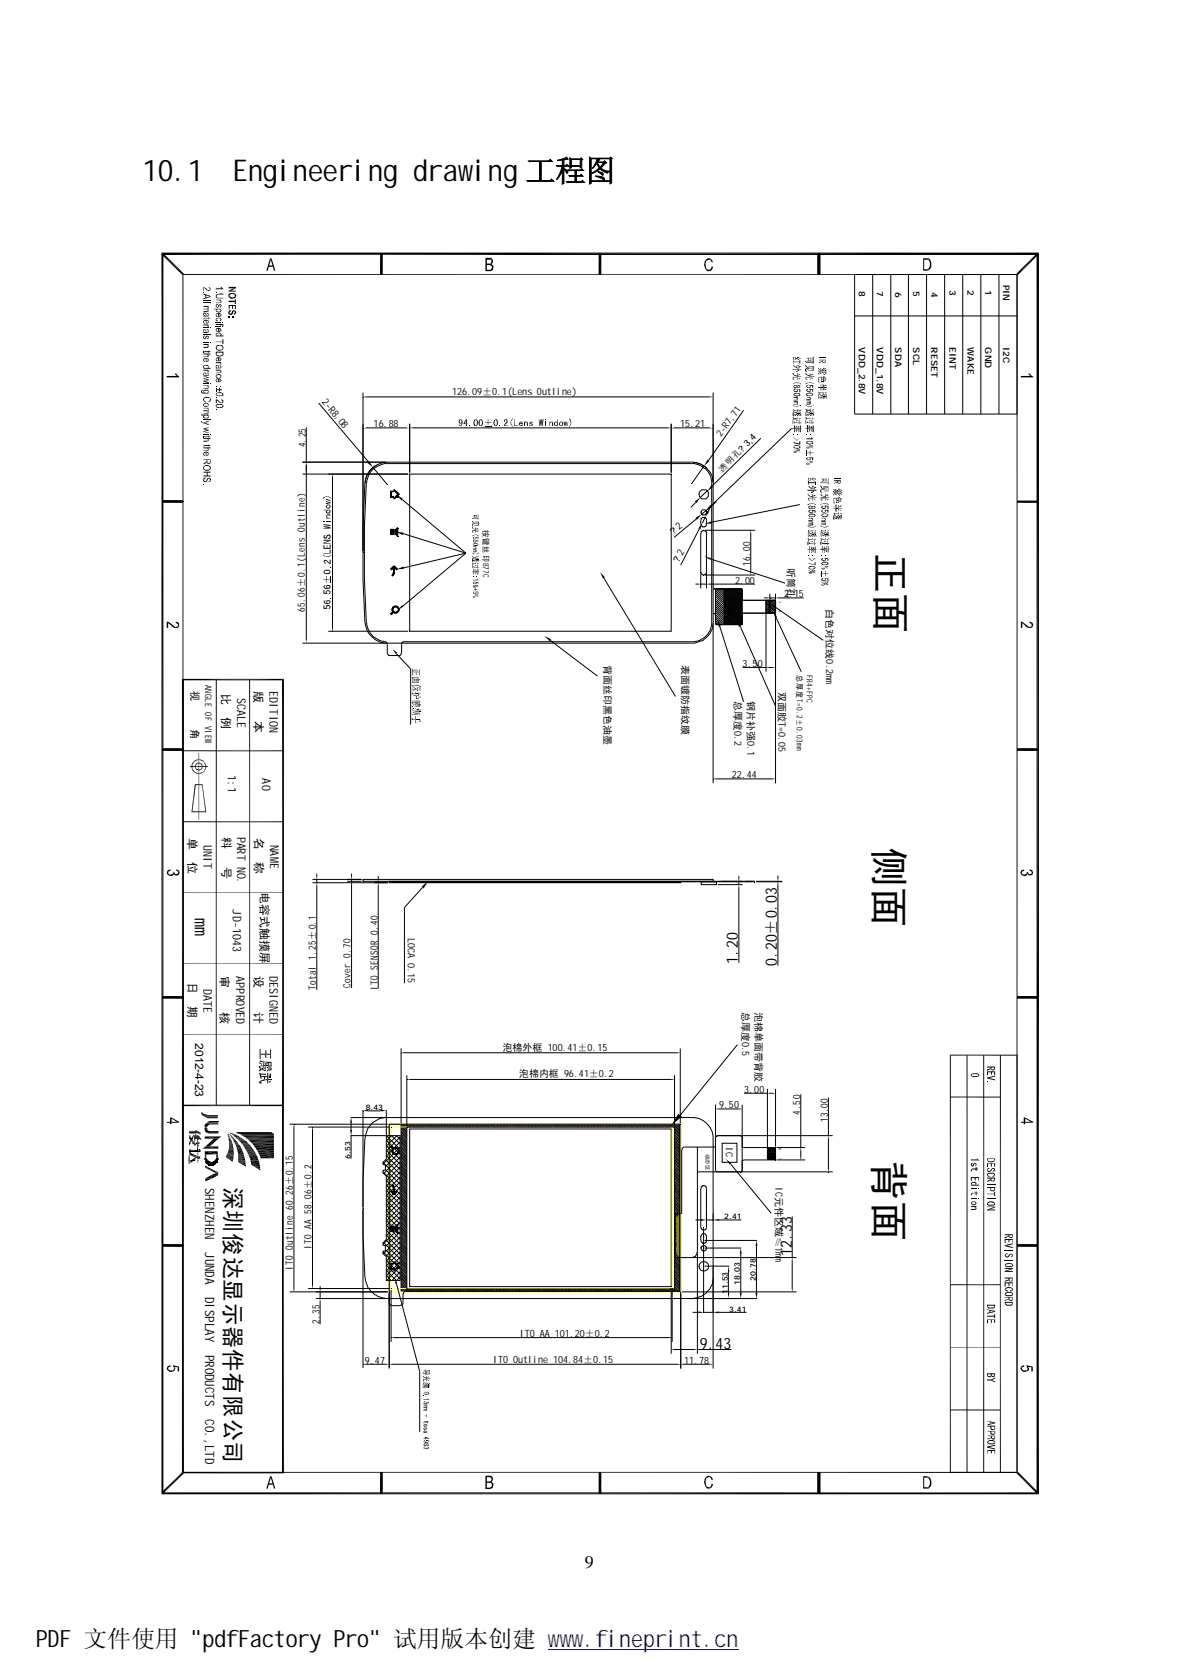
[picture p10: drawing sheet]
<svg xmlns="http://www.w3.org/2000/svg" width="210mm" height="297mm" viewBox="0 0 210 297" stroke-linecap="round" stroke-linejoin="round" font-family="sans-serif">
<defs><g id="words">
<g font-size="7.1">
<text x="155.9" y="98.2" transform="rotate(90 155.9 98.2)">正面</text>
<text x="155.5" y="150.5" transform="rotate(90 155.5 150.5)">侧面</text>
<text x="155.5" y="206.3" transform="rotate(90 155.5 206.3)">背面</text>
</g>
<g font-size="5.3">
<text x="25.4" y="32.2">10.1</text>
<text x="41.4" y="32.2">Engineering draw</text>
<text x="84.1" y="32.2">ing工程图</text>
</g>
<text font-size="4.2" x="6.3" y="292.8">PDF 文件使用 &quot;pdfFactory Pro&quot; 试用版本创建 www.fineprint.cn</text>
<text font-size="4.1" x="40" y="211" transform="rotate(90 40 211)">深圳俊达显示器件有限公司</text>
<g font-size="3.2">
<text x="34.6" y="163.1" transform="rotate(90 34.6 163.1)">m</text>
<text x="34.6" y="164.7" transform="rotate(90 34.6 164.7)">m</text>
<text x="104" y="278.8">9</text>
</g>
<g font-size="2.8">
<text x="131.1" y="171.3" transform="rotate(-90 131.1 171.3)">1.20</text>
<text x="138.1" y="171.7" transform="rotate(-90 138.1 171.7)">0.20±0.03</text>
<text x="140.7" y="223.3" transform="rotate(-90 140.7 223.3)">12.33</text>
<text x="124.4" y="239.8">9.</text>
<text x="127.2" y="239.8">43</text>
</g>
<g font-size="2.3">
<text x="36.5" y="211.2" transform="rotate(90 36.5 211.2)">SHENZHEN JUNDA DISPLAY</text>
<text x="36.5" y="240.8" transform="rotate(90 36.5 240.8)">PROU T</text>
<text x="36.5" y="244.3" transform="rotate(90 36.5 244.3)">DCS</text>
<text x="36.5" y="252.3" transform="rotate(90 36.5 252.3)">CO,LTD</text>
<text x="36.5" y="254.5" transform="rotate(90 36.5 254.5)">.</text>
</g>
<g font-size="2.1">
<text x="39.5" y="123.1" transform="rotate(90 39.5 123.1)">比</text>
<text x="42.2" y="124.1" transform="rotate(90 42.2 124.1)">SCALE</text>
<text x="45.2" y="122.9" transform="rotate(90 45.2 122.9)">版</text>
<text x="47.9" y="122.9" transform="rotate(90 47.9 122.9)">EDITIO</text>
<text x="39.5" y="127.5" transform="rotate(90 39.5 127.5)">例</text>
<text x="45.2" y="128.2" transform="rotate(90 45.2 128.2)">本</text>
<text x="47.9" y="129.3" transform="rotate(90 47.9 129.3)">N</text>
<text x="40.5" y="137.8" transform="rotate(90 40.5 137.8)">1:1</text>
<text x="46.6" y="138.4" transform="rotate(90 46.6 138.4)">A0</text>
<text x="33.4" y="149" transform="rotate(90 33.4 149)">单</text>
<text x="39.5" y="148.7" transform="rotate(90 39.5 148.7)">料</text>
<text x="42.2" y="148.7" transform="rotate(90 42.2 148.7)">PART NO</text>
<text x="45.3" y="149" transform="rotate(90 45.3 149)">名</text>
<text x="33.4" y="153.3" transform="rotate(90 33.4 153.3)">位</text>
<text x="36.2" y="150.1" transform="rotate(90 36.2 150.1)">UNIT</text>
<text x="39.5" y="154" transform="rotate(90 39.5 154)">号</text>
<text x="45.3" y="153.2" transform="rotate(90 45.3 153.2)">称</text>
<text x="48" y="150.1" transform="rotate(90 48 150.1)">NAM</text>
<text x="48" y="153.4" transform="rotate(90 48 153.4)">E</text>
<text x="41.4" y="161.7" transform="rotate(90 41.4 161.7)">JD-1043</text>
<text x="42.2" y="156.2" transform="rotate(90 42.2 156.2)">.</text>
<text x="46.3" y="158.5" transform="rotate(90 46.3 158.5)">电容式触摸屏</text>
<text x="39.2" y="173.4" transform="rotate(90 39.2 173.4)">审</text>
<text x="42" y="173.5" transform="rotate(90 42 173.5)">APPROE</text>
<text x="45.2" y="173.5" transform="rotate(90 45.2 173.5)">设</text>
<text x="47.9" y="173.5" transform="rotate(90 47.9 173.5)">DESIGNED</text>
<text x="33.4" y="174.5" transform="rotate(90 33.4 174.5)">日</text>
<text x="33.4" y="178.8" transform="rotate(90 33.4 178.8)">期</text>
<text x="36.2" y="175.8" transform="rotate(90 36.2 175.8)">DATE</text>
<text x="39.2" y="179.9" transform="rotate(90 39.2 179.9)">核</text>
<text x="42" y="178.9" transform="rotate(90 42 178.9)">VD</text>
<text x="45.2" y="179.9" transform="rotate(90 45.2 179.9)">计</text>
<text x="34.7" y="185.4" transform="rotate(90 34.7 185.4)">2012-4-23</text>
</g>
<g font-size="1.9">
<text x="34" y="122.8" transform="rotate(90 34 122.8)">视</text>
<text x="34" y="129.6" transform="rotate(90 34 129.6)">角</text>
</g>
<g font-size="1.8">
<text x="57.1" y="71.5" transform="rotate(50 57.1 71.5)">2-R8,08</text>
<text x="80.3" y="70.2">126.09±0.1(Lens Otline)</text>
<text x="96.4" y="70.2">u</text>
<text x="66.4" y="76">16.88</text>
<text x="120.9" y="76">15.21</text>
<text x="54.4" y="79.5" transform="rotate(-90 54.4 79.5)">4.25</text>
<text x="133.3" y="100.5" transform="rotate(-90 133.3 100.5)">16.00</text>
<text x="140" y="101" transform="rotate(90 140 101)">听筒孔</text>
<text x="130.6" y="103.7">2.00</text>
<text x="139.4" y="106.2">2.15</text>
<text x="54.2" y="108.8" transform="rotate(-90 54.2 108.8)">65.06±0.1(Lens Outline)</text>
<text x="146.8" y="108.3" transform="rotate(90 146.8 108.3)">白色对位线0.2m</text>
<text x="107.4" y="118.1" transform="rotate(90 107.4 118.1)">背面丝印黑色油墨</text>
<text x="121.2" y="118.1" transform="rotate(90 121.2 118.1)">表面镀防指纹膜</text>
<text x="132" y="118.6">3.50</text>
<text x="130.6" y="124.6" transform="rotate(90 130.6 124.6)">总厚度0.2</text>
<text x="132.8" y="124.7" transform="rotate(90 132.8 124.7)">钢片补强0.1</text>
<text x="138.3" y="123" transform="rotate(90 138.3 123)">双面胶T=0.05</text>
<text x="146.8" y="120.8" transform="rotate(90 146.8 120.8)">m</text>
<text x="130" y="138.4">22.44</text>
<text x="72.5" y="166.7" transform="rotate(90 72.5 166.7)">LOA 0.15</text>
<text x="72.5" y="168.5" transform="rotate(90 72.5 168.5)">C</text>
<text x="56.1" y="176" transform="rotate(-90 56.1 176)">Total 1.25±0.1</text>
<text x="62.3" y="175.6" transform="rotate(-90 62.3 175.6)">Cover 0.70</text>
<text x="67.1" y="176.1" transform="rotate(-90 67.1 176.1)">ITOSENSOR 0.40</text>
<text x="131.9" y="179.9" transform="rotate(90 131.9 179.9)">总厚度0.5</text>
<text x="134.2" y="179.9" transform="rotate(90 134.2 179.9)">泡棉单面带背胶</text>
<text x="89.3" y="186.8">泡棉外框 100.41±0.15</text>
<text x="92.2" y="191.5">泡棉内框 96.41±0.2</text>
<text x="127.8" y="197">9.50</text>
<text x="132.2" y="194.3">3.00</text>
<text x="129" y="203.9" transform="rotate(90 129 203.9)">IC</text>
<text x="142.2" y="198.1" transform="rotate(-90 142.2 198.1)">4.50</text>
<text x="147.2" y="199.5" transform="rotate(-90 147.2 199.5)">13.00</text>
<text x="137.8" y="210.9" transform="rotate(90 137.8 210.9)">IC元件区域≤1m</text>
<text x="52.1" y="225.7" transform="rotate(-90 52.1 225.7)">ITOOutline 60.26±0.15</text>
<text x="55.4" y="222.1" transform="rotate(-90 55.4 222.1)">ITOAA 58.06±0.2</text>
<text x="137.8" y="223.4" transform="rotate(90 137.8 223.4)">m</text>
<text x="56.8" y="235.4" transform="rotate(-90 56.8 235.4)">2.35</text>
<text x="92.4" y="237.6">ITOAA 101.20±0.2</text>
<text x="64.9" y="242.4">9.47</text>
<text x="87.6" y="242.3">ITOOtline 104.84±0.15</text>
<text x="92.1" y="242.3">u</text>
<text x="121.6" y="242.4">11.78</text>
</g>
<g font-size="1.7">
<text x="128.2" y="77.8" transform="rotate(-55 128.2 77.8)">2-R7,71</text>
<text x="120.6" y="100.1" transform="rotate(-62 120.6 100.1)">? 2</text>
</g>
<g font-size="1.6">
<text x="152.7" y="51.8" transform="rotate(90 152.7 51.8)">8</text>
<text x="155.9" y="51.8" transform="rotate(90 155.9 51.8)">7</text>
<text x="159.1" y="51.8" transform="rotate(90 159.1 51.8)">6</text>
<text x="162.3" y="51.8" transform="rotate(90 162.3 51.8)">5</text>
<text x="165.5" y="51.8" transform="rotate(90 165.5 51.8)">4</text>
<text x="168.7" y="51.6" transform="rotate(90 168.7 51.6)">3</text>
<text x="172" y="51.5" transform="rotate(90 172 51.5)">2</text>
<text x="175.1" y="51.6" transform="rotate(90 175.1 51.6)">1</text>
<text x="178.3" y="50.6" transform="rotate(90 178.3 50.6)">PIN</text>
<text x="152.7" y="61.8" transform="rotate(90 152.7 61.8)">VDD_2.8V</text>
<text x="155.9" y="61.8" transform="rotate(90 155.9 61.8)">VDD_1.8V</text>
<text x="159.1" y="61.8" transform="rotate(90 159.1 61.8)">SDA</text>
<text x="162.3" y="61.8" transform="rotate(90 162.3 61.8)">SCL</text>
<text x="165.5" y="61.8" transform="rotate(90 165.5 61.8)">RESET</text>
<text x="168.7" y="61.8" transform="rotate(90 168.7 61.8)">EINT</text>
<text x="172" y="61.7" transform="rotate(90 172 61.7)">WAKE</text>
<text x="175.1" y="61.8" transform="rotate(90 175.1 61.8)">GND</text>
<text x="178.3" y="61.7" transform="rotate(90 178.3 61.7)">I2C</text>
<text x="128.4" y="84" transform="rotate(-45 128.4 84)">透明孔? 3,4</text>
<text x="119.7" y="95.1" transform="rotate(-40 119.7 95.1)">? 2</text>
<text x="36.5" y="121.8" transform="rotate(90 36.5 121.8)">ANGLE OF VIEW</text>
</g>
<g font-size="1.4">
<text x="85.9" y="94.3" transform="rotate(90 85.9 94.3)">按键丝印877C</text>
<text x="141.6" y="120" transform="rotate(90 141.6 120)">总厚度T=0.2±0.03m</text>
<text x="143.4" y="120" transform="rotate(90 143.4 120)">FR4+FPC</text>
<text x="141.6" y="132.8" transform="rotate(90 141.6 132.8)">m</text>
<text x="65" y="197.3">8.43</text>
<text x="62.3" y="205.9" transform="rotate(-90 62.3 205.9)">6.53</text>
<text x="128.7" y="216.8">2.41</text>
<text x="134.4" y="227.7" transform="rotate(-90 134.4 227.7)">20.78</text>
<text x="129.4" y="230" transform="rotate(-90 129.4 230)">11.53</text>
<text x="129.6" y="233.2">3.41</text>
<text x="131.5" y="228.4" transform="rotate(-90 131.5 228.4)">18.03</text>
</g>
<text font-size=".9" x="125.5" y="205.2" transform="rotate(90 125.5 205.2)">动态区</text>
<g font-size=".7">
<text x="138.4" y="106.8" transform="rotate(90 138.4 106.8)">1</text>
<text x="138.4" y="108.5" transform="rotate(90 138.4 108.5)">8</text>
<text x="138.4" y="204.1" transform="rotate(90 138.4 204.1)">8</text>
<text x="138.4" y="205.9" transform="rotate(90 138.4 205.9)">1</text>
</g>
</g></defs>
<g fill="none" stroke="#000" stroke-width=".18">
<path d="M32.4 48.8h148.4M32.5 48.7v213.1M151.9 48.8h28.9v24.8h-28.9zM151.9 56.2h28.9M155.1 48.8v24.8M158.3 48.8v24.8M161.5 48.8v24.8M164.7 48.8v24.8M167.9 48.8v24.8M171.1 48.8v24.8zM174.3 48.8v24.8M177.5 48.8v24.8"/>
<path d="M180.8 48.7v213.1M54.4 76v6.2M56.6 71.7l8.9 10.5M64.5 69.8v28.2M65 76.1h7.3M65 70.6h61.2M72.8 75.3v8.7M73.3 76.1h45.5M119.3 75.3v8.7M119.7 76.1h6.5M126.7 69.8v15.9M132.2 72.9l-6.3 9"/>
<path d="M135.2 77.9l-8.6 8.5M140.7 76.1l-14.5 14M53.8 82.2h14.8M53.8 84.3h18.8M54.4 82.7v31.1M59.1 84.8v27M65.9 83.5a3.9 3.9 0 0 1 2.9-1.3h54.1a3.8 3.8 0 0 1 3.8 3.8v24.5a3.8 3.8 0 0 1-3.8 3.8h-54.1a4.1 4.1 0 0 1-3.9-3.7l-.3-5.7a147.1 147.1 0 0 1 .1-15.2l.2-4.1a3.8 3.8 0 0 1 1-2.1zM66.3 83.4l.4-.3a4.2 4.2 0 0 1 2.1-.7h54.1a3.5 3.5 0 0 1 3.6 3.6v24.5a3.5 3.5 0 0 1-3.6 3.6h-51.2l-.3 .2v1.8l-.3 .4h-2l-.3-.3v-1.6a.67 .67 0 0 0-.9-.6 3.8 3.8 0 0 1-2.8-3.4l-.2-5.7a147.1 147.1 0 0 1 0-15.2l.3-4a3.4 3.4 0 0 1 1.1-2.3zM66.3 83.1l2.5 3M66.8 82.7a4.1 4.1 0 0 0-1.9 3.2M69.4 87.3l.2 .2-.2 .1 .2 .1-.2 .1 .2 .2-.2 .1 .2 .2M69.4 94.1v.9"/>
<path d="M69.4 94.1h.2M69.4 94.1l.2 .1-.2 .1 .2 .1-.2 .2 .2 .2-.2 .1 .1 .1 .1-.1-.2-.1 .2-.2M69.4 94.2l.2 .1-.2 .1 .2 .1-.2 .2 .2 .2-.2 .1M69.4 95h.2M69.6 88.3l.1 .1 .1-.1 .1 .1M69.6 88.3l-.2 .1M69.6 94.1l-.2 .2h.2l-.2 .2 .2 .2-.2 .2 .2 .1M69.6 94.1v.9M69.8 94.1h.1M69.8 94.1l.1 .1-.1 .1M69.8 94.3h.1M69.8 94.3l.1 .1-.1 .2 .1 .2-.1 .1v.1l.1-.1-.1-.1 .1-.2-.1-.2 .1-.1"/>
<path d="M69.8 94.5l.1 .2-.1 .2 .1 .1M69.8 95h.1M69.8 94.1v.9M69.9 87.4h-.3v.9h.3M69.9 87.3h-.5v1.1h.5M69.9 87.4h-.5l.2 .2-.2 .1 .2 .1-.2 .1 .2 .2-.2 .1 .2 .2 .1-.1 .1 .1v-.1h.1M69.9 87.3h-.3l-.2 .2 .2 .2h-.2l.2 .2-.2 .1 .2 .2-.2 .1 .1 .1 .1-.1M69.9 94.1l-.1 .1 .1 .1M69.9 94.5l-.1 .2 .1 .2-.1 .1M69.9 88.3l-.1 .1M69.9 87.3v.1M69.9 88.3v.1"/>
<path d="M69.9 94.1v.9M69.9 94.3h-.1M70 87.2l.7 .6-.7 .8M70 88.6l.1 .1M70 87.1l.9 .8-.2-.1M70 87.1l.6 .6h.1M70 88.5l.1 .1M70 87.1h.1M70.1 87.1l.9 .7-.5 .5h.3M70.1 87.1l-.1 .1M70.1 88.4l.1 .2-.1-.1M70.2 88.3l.1 .1"/>
<path d="M70.2 94.1h.2M70.2 94.1l.2 .1-.2 .1 .2 .2-.2 .2 .2 .2h-.2M70.2 94.1l.2 .2-.2 .1 .2 .2M70.2 94.1v.9M70.2 87.2h-.1M70.3 88.3l.1 .1 .1-.1M70.3 88.3l.1 .1M70.3 94.1l-.1 .1 .2 .1-.2 .2 .2 .2-.2 .1 .2 .1-.2 .1M70.3 87.2l-.1 .1M70.4 88.3l.1 .1 .2-.1h.1M70.4 88.2l.2 .2 .2-.1M70.4 94.1l-.2 .2 .2 .1-.2 .2 .2 .2-.2 .1 .1 .1"/>
<path d="M70.4 87.2l-.1 .2 .1-.1M70.4 94.1v.9h-.2M70.4 87.3v.2v-.1l.6 .4-.7 .7-.1-.1M70.4 88.1l.1 .1M70.4 88.2l.3 .2 .1-.1M70.5 88l.1 .1M70.5 93.8l.2 .2-.2 .2 .2 .1-.2 .2 .2 .2-.2 .2M70.5 94.9h.2l-.2 .2 .2 .1-.1 .1-.1-.1 .2-.1-.2-.1 .2-.1M70.5 94.9l.2 .1M70.5 87.5l-.1 .1M70.5 93.8v1.5h.2v-1.5M70.5 93.8h.2"/>
<path d="M70.6 87.9l.2 .1-.1-.1M70.6 88l.1 .1M70.6 88.2l-.1-.1-.5 .5M70.6 88.3l.2 .1M70.6 87.6l-.1 .1M70.7 94.8l-.2-.2 .2-.2-.2-.1 .2-.2-.2-.2 .1-.1 .1 .1-.2 .2 .2 .2-.2 .1 .2 .2-.2 .2 .2 .1M70.7 93.8l-.2 .2 .2 .2-.2 .1 .2 .2-.2 .2M70.7 94.9h-.2M70.8 88.3v.1M70.8 88.4h-.4l-.3 .3M70.8 87.7l-.1 .1M70.9 87.7l-.2 .1"/>
<path d="M70.9 87.8l-.9 .9M71.5 88.8l11.3 9.5M71.6 94.9l11.2 3.4M72.8 84.3h46.5v27.9h-46.5zM82.8 98.3l-11.1 2.7M82.8 98.3l-11.2 9.4M123.3 82.2a3.9 3.9 0 0 1 2.3 1.1M123.6 89.4l-.8 .8M123.8 92.2l-4 3.3M124.3 94l-3.3 6.4M124.6 90.9l.3-.3h.4a.5 .5 0 0 1 .2 .7 .5 .5 0 0 1-.6 .2 .5 .5 0 0 1-.3-.6zM124.6 87.2l.9-.1a.85 .85 0 0 1 .1 1.4l-.1 .2h-.8a.95 .95 0 0 1-.1-1.5z"/>
<path d="M124.6 92.1l.3-.1h.4l.3 .2v1.1l-.4 .4h-.3l-.3-.3zM124.7 94.4a.64 .64 0 0 1 .9 .2v7.1a.47 .47 0 0 1-.5 .5 .47 .47 0 0 1-.5-.4l-.1-7zM125.1 82.8l-2.2 3.2M125.3 94.3h8.9M125.3 92l-.4 .9M125.5 90.8l-.8 .6M125.7 87.2l-1.2 1.2M126.2 99.3l13.3 4.4M126.4 89.8l-.5 1.1M127.3 89.2l-.9 .7M133.4 94.8v6.9M142.2 89.7l-15.7 3.1"/>
<path d="M53.8 114.3h14.8M58.3 112.2h14.3M69.4 109.1l.2 .1M69.5 109l.2 .2M69.5 109.1l.1 .1M69.6 101.2l-.1-.1 .2 .1M69.6 108.9l.2 .2M69.6 109l.1 .1M69.7 100.9l.1 .1M69.7 101v.1M69.7 102.2l.1 .2M69.7 102.3l.1 .1"/>
<path d="M69.7 108.1l.1 .1M69.7 108.8l.1 .2M69.7 108.9l.1 .1M69.8 100.8l.3 .3-.2 .2 .2 .2M69.8 100.9v.1M69.8 108l.1 .1M69.8 108.1h.1M69.8 108.1v.1M69.8 108.7l.1 .2M69.8 108.8v.1M69.8 100.7l.3 .3M69.8 100.8l.3 .2-.2 .2 .2 .2-.2 .1"/>
<path d="M69.8 107.9l.2 .1M69.8 108.2l-.1 .2 .2 .3M69.8 108.6v.1l.2 .2M69.8 108.4l-.1 .2M69.9 108l.6-.1a.55 .55 0 0 1 0 .9h-.4l-.3-.2zM69.9 107.8a.64 .64 0 0 1 .9 .1 .64 .64 0 0 1 0 .8 .64 .64 0 0 1-.9 .1l-.3 .4-.2-.1 .4-.4-.1-.6zM69.9 101l-.3 .3-.2-.2 .6-.5 .6 .5-.1 .2-.4-.4v1l-.3 .5M69.9 101v.8l-.2 .5M69.9 100.7l.6 .6M69.9 101.5l.2 .1-.3 .3M69.9 101.5l.2 .2M69.9 101.7l.2 .2-.4 .4"/>
<path d="M69.9 101.9l.1 .1M69.9 107.9l.1 .1M69.9 108.1l-.2 .2 .1 .2v.1M69.9 102.1l-.1 .3M69.9 108.7h-.1M69.9 108.7l-.5 .5M70 100.6l.6 .6M70 100.6l.5 .6M70 102.1l-.2-.1 .2 .1M70 107.8l.2 .1M70 107.8l.1 .1M70 100.6l-.5 .6 .6-.6"/>
<path d="M70 107.8l-.2 .3M70 108.7l-.5 .5M70.1 101.5l-.2 .1 .2 .2-.3 .3 .1 .1-.1-.1v.2M70.1 101.5l-.2 .3 .2 .2M70.1 107.7l-.4 .5 .1 .1-.1 .2 .5 .5 .1-.2 .1 .2 .6-.5-.2-.2 .2-.1-.6-.5-.1 .2-.1-.2M70.1 107.8l.1 .1M70.1 100.7l-.5 .6M70.1 108.7l-.1 .2M70.1 108.8l-.1 .1M70.2 100.8l-.3 .2 .2 .2-.2 .2 .2 .1M70.2 100.7l-.3 .3M70.3 100.8l-.4 .3 .2 .2-.2 .2"/>
<path d="M70.3 100.9l-.1 .1M70.4 107.9l.1-.1-.1 .1-.1-.2-.3 .3M70.4 100.9l-.2 .1M70.4 101h-.1M70.4 108.8l.1 .1M70.4 101v.1l.1-.1M70.4 116.2l2.6 2.7v9.9M70.5 107.9l.1-.1 .3 .3M70.5 108.7l.2 .1-.1-.1M70.5 108.7l.1 .2M70.5 108.9l-.1-.1-.1 .2-.3-.3-.5 .5M70.5 108.7l-.1 .3-.2-.2-.1 .1"/>
<path d="M70.5 101.1l-.1 .1M70.7 107.8l-.2 .2-.1-.3-.2 .2M70.7 108.7h.1M70.7 107.9l-.1 .1M70.8 108.2l.2 .2-.3 .2 .2 .1M70.8 108.5l.1 .2M70.8 107.9l-.2 .2M70.8 108l-.1 .1M70.9 108.1h-.2l.3 .2-.2 .1 .1 .2M70.9 108.1l-.1 .1M70.9 108.7l-.4 .2M97.8 113.8l8.4 6.4"/>
<path d="M107.4 102.8l12.7 21M123.6 103.8h.5M124.5 102v2.6M124.5 103.8h1.1M125.3 102.2h8.9M125.6 102v2.6M126.1 103.8h8.1M126.7 109.1h.4l.1 .2M126.7 110.8v28.4M126.7 104.7h5M127.2 105l4.7 4.8M127.2 105.4l4.7 4.7"/>
<path d="M127.2 105.7l4.7 4.7M127.2 106l4.7 4.8M127.2 106.8l4.3 4.2M127.2 107.1l3.9 3.9M127.2 107.5l3.6 3.5M127.2 107.8l3.3 3.2M127.2 108.1l2.9 2.9M127.2 108.5l2.5 2.5 2.2-2.1M127.2 109.2l1.8 1.8M127.2 109.6l1.5 1.4M127.2 109.9l1.2 1.1M127.2 110.3l.8 .7"/>
<path d="M127.2 110.6l.5 .4M127.3 104.8l4.6 4.5-3.2-3.2M127.8 104.7l4.1 4-3.2-3.3 .8-.7M127.9 111.4l4.3 13.3M128.2 104.7l3.7 3.6-3.2-3.2 .5-.4M128.6 104.7l3.3 3.3M128.7 104.7v6.3M128.7 108.6l2.4 2.4M128.9 104.7l-.2 .1M128.9 104.7l3 2.9M129.3 104.7l2.6 2.6M129.6 104.7l2.3 2.2"/>
<path d="M129.9 104.7l-1.2 1.2M130 104.7l1.9 1.8M130.2 104.7l-1.5 1.5M130.3 104.7l1.6 1.5M130.6 104.7l-1.9 1.8M130.6 104.7l1.3 1.2M131 104.7l-2.3 2.2M131.1 104.7l.8 .8M131.3 104.7l-2.6 2.5M131.4 104.7l.5 .5M131.6 111.4l6.2 14.1M131.7 104.7h.1l.1 .1"/>
<path d="M131.7 104.7l-3 2.9M131.7 104.7l.2 .1M131.9 104.8l-.1 6.2h-4.5l-.1-.1 .1-6.2h.2l4.4 4.3-3.2-3.2M131.9 104.8l-3.2 3.1 3.1 3.1-4.6-4.5M131.9 108.6l-2.5 2.4-2.2-2.2M131.9 105.1l-3.2 3.1 2.8 2.8M131.9 105.8l-3.2 3.2 2.1 2M131.9 106.1l-3.2 3.2 1.8 1.7M131.9 107.5l-3.2 3.2 .3 .3M131.9 105.4l-3.2 3.3M131.9 106.8l-3.2 3.2M131.9 107.1l-3.2 3.2"/>
<path d="M131.9 107.8l-3.2 3.2M131.9 108.2l-2.9 2.8M131.9 109.2l-1.8 1.8M131.9 109.6l-1.4 1.4M131.9 109.9l-1.1 1.1M131.9 110.3l-.8 .7M131.9 110.7l-.4 .3M132 118.6h4.1M135.8 106.3h.5M136.1 106.7v2.3h1.7M136.1 106.7l1.7 1.8M136.1 107l1.7 1.7"/>
<path d="M136.1 107.2l1.7 1.7M136.1 107.5l1.5 1.5M136.1 107.8l1.2 1.2M136.1 108.1l1 .9M136.1 108.6l.5 .4M136.1 108.8l.1 .2M136.1 106.7v2.3M136.1 109.2v10.2M136.4 106.7l1.4 1.5M136.7 106.7l1.1 1.2M136.7 118.6h.6M136.7 106.7l.1 2.3z"/>
<path d="M136.7 108.2v.2M136.7 108.2v.5M136.8 106.7v2.3M136.8 106.7v2.3l-.7-.7M136.8 108l-.1 1v-2.3v1.4M136.8 105.5v1M136.8 106.3h1M136.8 106.9l-.1 .9M136.8 107.9l-.1 .3M136.8 108.7v.2M136.9 106.7l.9 .9M137.2 106.7l.6 .7"/>
<path d="M137.4 106.7l.4 .4M137.7 106.7l.1 .2M137.8 109h-5.8l-.1 .2M137.8 107.9l8.5 5.9M137.8 106.9v2.1M137.8 106.9v-.2h-5.8l-.1-.2-3.2 3.2 1.4 1.3M137.8 105.5v1.1M137.8 109.1v30.1M137.9 109.8l4.5 9.6M138.3 106.3h4.5M32.5 133.5h17.8M33.8 136.3h3.1"/>
<path d="M35.3 133.8v11.9M38.4 120.8v75.7M44.4 120.8v75.7M127.3 138.5h10M32.5 146.1h17.8M32.5 158.7h17.8M34 144.3h2.7M55.5 156.3h8.8M55.5 156.9h13.4M56.3 155.3v.5M56.3 156.3v.6M56.3 157.4v18.6"/>
<path d="M61.7 156.7h2.6M62.5 155.3v.5M62.5 156.3v.4M62.5 157.2v18.4M64.5 156.3h62.2v.4h-62.2zM66.5 156.7h2.4M67.2 155.7v.5M67.2 156.7v.2M67.2 157.4v18.3M69.2 156.7h51.8v.2h-51.8zM69.2 156.7h51.8zM75.1 157.8l-3.2 3.5v13.5"/>
<path d="M121 156.7h13.1h-13.1M124.6 156.7h2.7v.6h-2.7zM127.6 157.3h4.4M131.3 155.7v.5M131.3 156.7v.6M131.3 157.8v13.3M134.4 156.7h4.6M138.3 155.6v.6M138.3 156.7h.1M138.3 157.3v14.3M32.5 171.3h17.8M32.5 183.9h17.8"/>
<path d="M36 198.2h2.7M36 198.3h2.7M36.2 198.4h2.5M36.3 198.5h2.4M36.5 199.8h2.3M36.5 198.6h2.2M36.6 199.7h2.2M36.7 199.6h2.1M36.7 198.7h2M36.7 199.5h2.1M51.5 199.8h17.4M62.3 198.7h6.4"/>
<path d="M62.4 199.6v1.3M64.5 197.3v17.3M65.4 197.5h2.2M68.7 197.3v4.5M71.3 199.9h49.6v29.7h-49.6zM71.3 199.9l1 1M71.3 186.4v13.3M71.5 199.9l.8 .8M71.8 199.9l.5 .5M71.8 187.1h48.6M72.1 199.9l.4 .4M72.3 199.9l.4 .4"/>
<path d="M72.3 191.1v9M72.6 199.9l.4 .4M72.8 199.9l.4 .4M72.8 191.9h46.6M73.1 199.9l.5 .4M73.3 199.9l.5 .4M73.6 199.9l.5 .4M73.9 199.9l.4 .4M74.2 199.9l.4 .4M74.4 199.9l.4 .4M74.7 199.9l.4 .4M74.9 199.9l.5 .4"/>
<path d="M75.2 199.9l.4 .4M75.4 199.9l.5 .4M75.7 199.9l.5 .4M75.9 199.9l.6 .4M76.2 199.9l.5 .4M76.5 199.9l.5 .4M76.8 199.9l.4 .4M77 199.9l.5 .4M77.3 199.9l.4 .4M77.6 199.9l.4 .4M77.8 199.9l.4 .4M78.1 199.9l.4 .4"/>
<path d="M78.3 199.9l.4 .4M78.6 199.9l.4 .4M78.8 199.9l.4 .4M79.1 199.9l.5 .4M79.3 199.9l.5 .4M79.7 199.9l.4 .4M79.9 199.9l.4 .4M80.2 199.9l.4 .4M80.4 199.9l.5 .4M80.7 199.9l.4 .4M80.9 199.9l.5 .4M81.2 199.9l.4 .4"/>
<path d="M81.4 199.9l.5 .4M81.7 199.9l.5 .4M82 199.9l.5 .4M82.3 199.9l.4 .4M82.5 199.9l.5 .4M82.8 199.9l.4 .4M83.1 199.9l.4 .4M83.3 199.9l.4 .4M83.6 199.9l.4 .4M83.8 199.9l.4 .4M84.1 199.9l.4 .4M84.3 199.9l.5 .4"/>
<path d="M84.6 199.9l.5 .4M84.8 199.9l.5 .4M85.2 199.9l.4 .4M85.4 199.9l.5 .4M85.7 199.9l.4 .4M85.9 199.9l.5 .4M86.2 199.9l.4 .4M86.4 199.9l.5 .4M86.7 199.9l.4 .4M87 199.9l.5 .4M87.2 199.9l.5 .4M87.5 199.9l.5 .4"/>
<path d="M87.7 199.9l.5 .4M88.1 199.9l.4 .4M88.3 199.9l.4 .4M88.6 199.9l.4 .4M88.8 199.9l.4 .4M89.1 199.9l.4 .4M89.3 199.9l.4 .4M89.6 199.9l.4 .4M89.8 199.9l.5 .4M90.1 199.9l.4 .4M90.3 199.9l.5 .4M90.6 199.9l.5 .4"/>
<path d="M90.9 199.9l.5 .4M91.2 199.9l.4 .4M91.4 199.9l.5 .4M91.7 199.9l.4 .4M91.9 199.9l.5 .4M92.2 199.9l.4 .4M92.5 199.9l.4 .4M92.7 199.9l.4 .4M93 199.9l.5 .4M93.2 199.9l.5 .4M93.6 199.9l.4 .4M93.8 199.9l.4 .4"/>
<path d="M94.1 199.9l.4 .4M94.3 199.9l.4 .4M94.6 199.9l.4 .4M94.8 199.9l.4 .4M95.1 199.9l.4 .4M95.3 199.9l.5 .4M95.6 199.9l.5 .4M95.8 199.9l.6 .4M96.2 199.9l.4 .4M96.4 199.9l.5 .4M96.7 199.9l.4 .4M96.9 199.9l.5 .4"/>
<path d="M97.2 199.9l.4 .4M97.5 199.9l.4 .4M97.7 199.9l.4 .4M98 199.9l.4 .4M98.2 199.9l.5 .4M98.5 199.9l.5 .4M98.7 199.9l.5 .4M99 199.9l.5 .4M99.3 199.9l.4 .4M99.6 199.9l.4 .4M99.8 199.9l.4 .4M100.1 199.9l.4 .4"/>
<path d="M100.3 199.9l.5 .4M100.6 199.9l.4 .4M100.8 199.9l.5 .4M101.1 199.9l.4 .4M101.3 199.9l.6 .4M101.6 199.9l.5 .4M101.9 199.9l.5 .4M102.2 199.9l.4 .4M102.4 199.9l.5 .4M102.7 199.9l.4 .4M103 199.9l.4 .4M103.2 199.9l.4 .4"/>
<path d="M103.5 199.9l.4 .4M103.7 199.9l.4 .4M104 199.9l.5 .4M104.2 199.9l.5 .4M104.5 199.9l.5 .4M104.8 199.9l.4 .4M105.1 199.9l.4 .4M105.3 199.9l.4 .4M105.6 199.9l.4 .4M105.8 199.9l.5 .4M106.1 199.9l.4 .4M106.3 199.9l.5 .4"/>
<path d="M106.6 199.9l.5 .4M106.8 199.9l.6 .4M107.1 199.9l.5 .4M107.4 199.9l.5 .4M107.7 199.9l.4 .4M107.9 199.9l.5 .4M108.2 199.9l.4 .4M108.5 199.9l.4 .4M108.7 199.9l.4 .4M109 199.9l.4 .4M109.2 199.9l.4 .4M109.5 199.9l.5 .4"/>
<path d="M109.7 199.9l.5 .4M110 199.9l.5 .4M110.2 199.9l.5 .4M110.6 199.9l.4 .4M110.8 199.9l.5 .4M111.1 199.9l.4 .4M111.3 199.9l.5 .4M111.6 199.9l.4 .4M111.8 199.9l.5 .4M112.1 199.9l.4 .4M112.4 199.9l.4 .4M112.6 199.9l.5 .4"/>
<path d="M112.9 199.9l.5 .4M113.2 199.9l.4 .4M113.5 199.9l.4 .4M113.7 199.9l.4 .4M114 199.9l.4 .4M114.2 199.9l.4 .4M114.5 199.9l.4 .4M114.7 199.9l.4 .4M115 199.9l.4 .4M115.2 199.9l.5 .4M115.5 199.9l.5 .4M115.8 199.9l.4 .4"/>
<path d="M116.1 199.9l.4 .4M116.3 199.9l.5 .4M116.6 199.9l.4 .4M116.8 199.9l.5 .4M117.1 199.9l.4 .4M117.3 199.9l.5 .4M117.6 199.9l.4 .4M117.9 199.9l.5 .4M118.1 199.9l.5 .4M118.4 199.9l.5 .4M118.7 199.9l.4 .4M119 199.9l.4 .4"/>
<path d="M119.2 199.9l.4 .4M119.5 199.9l1.4 1.5M119.7 199.9l1.2 1.2M119.9 191.1v9M120 199.9l.9 1M120.2 199.9l.7 .7M120.5 199.9l.4 .4M120.7 199.9l.2 .1M120.9 186.4v13.3M127.2 196.4v5.5M127.7 197.1h3.7M131.1 185.7l-10.2 12.5"/>
<path d="M131.9 196.4v5.5h16.1M132.2 194.3h4.2M136.4 193.6v10.3M136.8 194.3h.5M137.8 193.6v10.2M142.3 194.5v9.5M147.2 195.1v6.8M168.8 187.6h12M168.9 195h8.9M168.9 187.5v74.3M171.9 187.6v74.1M174.8 187.6v74.1"/>
<path d="M177.8 187.6v74.1M33.6 201.4h2M36.1 204.2h2.7M36.4 204.7h2.3M36.4 205.2h2M36.4 202h2.9M36.6 206.6h2M36.6 206.7h2M36.6 201.1h2.2M36.6 201.2h2.2M36.7 201.3h2.1M36.7 201.4h2.1"/>
<path d="M42 201.3h6.3M42.1 201.3h6.2M42.2 201.4h6.2M42.2 201.5h6.3M42.4 201.5h6.2M42.6 201.5h6M42.7 201.6h6M42.8 201.7h5.9M42.9 201.8h5.8M43.1 201.9h5.6M43.3 202h5.4M43.9 202.5h4.8"/>
<path d="M46.3 205.9h2.4M52.2 200.3v28.8M54.8 200.3h14.5M55.5 200.9v27.6M62.3 201.9h6.3M62.4 201.9v4M64.5 215v28.2M68.1 206.6l3 3.1M68.1 208.3l3 3.1M68.5 206.1l2.6 2.6M68.5 207.9l2.6 2.6M68.7 201.9h2.4v25.7h-2.4v-4.2l-.6-.5v-.5h.4v-1l-.4-.1v-.4l.6-.6v-11.2l-.6-.6v-.4l.4-.1v-.9l-.4-.1v-.4l.6-.6z"/>
<path d="M68.7 205.4l2.4 2.5M68.7 215.2l2.4 2.4M68.7 202.7l2.4 2.5M68.7 203.7l2.4 2.4M68.7 216.9l2.4 2.5M68.7 202.8l.9-.9 1.5 1.5M68.7 201.9l2.4 2.4M68.7 204.5l2.4 2.5M68.7 209.8l2.4 2.5M68.7 210.7l2.4 2.5M68.7 211.6l2.4 2.5M68.7 212.5l2.4 2.5"/>
<path d="M68.7 213.4l2.4 2.4M68.7 214.2l2.4 2.6M68.7 216l2.4 2.6M68.7 217.8l2.4 2.5M68.7 218.7l2.4 2.5M68.7 219.6l2.4 2.5M68.7 201.9v.1M69.4 218h.2v.9h-.2zM69.4 203.8l.5 .5M69.4 203.9l.2-.2-.1 .2M69.4 218l.2 .1-.2 .2 .2 .2-.2 .1 .2 .2M69.5 204l.2-.2-.1 .2"/>
<path d="M69.5 203.7l.5 .5 .3-.2 .1 .2 .1-.2M69.5 218h.1l-.2 .2 .2 .2-.2 .2 .2 .1M69.6 218l-.2 .1 .2 .2-.2 .2 .2 .1-.2 .2 .2 .1-.2-.2 .2-.1-.2-.2 .2-.2-.2-.2M69.6 204.1l.2-.2-.1 .2M69.7 210.7l.2 .5v.8l-.3-.3-.2 .1 .6 .6 .6-.6-.1-.1-.4 .4v-1l-.3-.5 .1 .2M69.7 210.7l.3 .2-.1 .2M69.7 204.4l.1 .2M69.7 210.7l.4 .4M69.8 218h.1v.9h-.1zM69.8 204.3v.2l-.1 .2M69.8 218h.1l-.1 .2 .1 .2M69.8 218l.1 .1-.1 .2 .1 .2-.1 .1 .1 .2-.1 .1v-.1l.1-.2-.1-.1 .1-.2-.1-.2 .1-.1"/>
<path d="M69.8 218.6l.1 .1-.1 .2M69.8 204.2l.1 .1M69.8 204.3v.1M69.8 210.9l.3 .3-.2 .1 .2 .2-.2 .2 .2 .2-.3 .2v-.2h-.2l.1-.1-.2 .1 .1-.2 .5 .6-.6-.5 .5 .6 .6-.6M69.8 204l-.1 .2M69.8 204.1v.1M69.8 204.6l-.1-.1 .5-.5 .1 .2 .1-.2 .6 .5-.2 .1 .2 .2-.6 .4h-.2M69.8 204.6l-.1 .2 .4 .4 .1-.1M69.8 204.7l-.1 .1M69.8 204.8v.1l.2 .3M69.8 210.6l-.1 .2M69.8 210.7v.1h.1"/>
<path d="M69.8 210.9l.2-.1-.2 .2M69.8 211.1l.3 .2M69.9 204.2h.6a.55 .55 0 0 1 0 .9h-.4l-.2-.2zM69.9 204.1l-.3-.4-.2 .1 .4 .4M69.9 204.1h.7a.64 .64 0 0 1 .1 .9 .64 .64 0 0 1-.9 0v-.8M69.9 204.1l-.1 .1M69.9 204.3l-.2 .3 .1 .2M69.9 204.8l-.1 .2M69.9 204.9l-.1 .1M69.9 210.8l-.1 .1M69.9 218.2l-.1 .2 .1 .2-.1 .1 .1 .2M69.9 211.8l.2 .1"/>
<path d="M69.9 211.9h.2M69.9 211.9l.2 .1M70 204.1l-.2 .2M70 205l-.2 .1M70.1 204.1h.5M70.1 211l-.2 .2 .2 .2-.2 .1 .2 .2-.2 .2 .3 .3-.1-.2M70.1 205l-.1 .2M70.1 211.3l-.2 .1 .2 .2-.2 .3M70.1 211.3l-.2 .1M70.1 211.4l-.2 .2 .2 .2M70.1 211.9l-.3 .3 .3-.2M70.2 218h.2v.9h-.2z"/>
<path d="M70.2 218.1l.2-.1h-.2l.2 .1-.2 .1 .2 .1-.2 .2M70.2 205.1l-.2 .1M70.2 218.5l.2 .1-.2 .1 .2 .2-.2-.1 .2-.2h-.2M70.2 218.3l.2 .1-.2 .1M70.3 218h-.1l.2 .2-.2 .2 .2 .1-.2 .1 .2 .1-.2 .2 .2-.1M70.3 211.9v.2l-.2-.1M70.4 205.1l.1 .1-.1-.1-.1 .2M70.4 211.9h.1M70.4 211.8l.1 .1M70.4 204.2l.1-.1 .4 .2M70.4 211.7l.1 .2-.1-.1M70.4 201.9l.7 .7"/>
<path d="M70.5 217.7h.2v1.4h-.2zM70.5 205l.2 .1-.1-.1M70.5 204.2h.2h-.1M70.5 205l-.1 .3-.2-.2M70.5 211.7l-.6 .6M70.5 211.8l-.5 .5M70.5 218.7l.2 .2-.2 .2h.1h.1l-.2-.2M70.5 217.7l.2 .2M70.5 219l.2 .1M70.5 201.9l-1.8 1.8M70.6 217.7l.1 .1-.2 .2h.2l-.2 .2 .2 .1-.2 .1 .2 .1M70.6 204.9l.2 .1-.1-.1"/>
<path d="M70.7 218l-.2 .1 .2 .1-.2 .1 .2 .2M70.7 218.5l-.2 .1 .2 .1-.2 .2M70.7 217.7l-.2 .2 .2 .1M70.7 218h-.2l.2 .1M70.7 218.4l-.2 .1 .2 .1h-.2l.2 .2-.2 .1M70.7 218.6l-.2 .2M70.7 219l-.2 .1M70.8 204.2l-.1 .1M70.8 204.5l.2 .2-.3 .1 .2 .1-.3 .3-.1-.2M70.9 204.3l-.2 .1 .3 .2-.2 .1 .1 .1h-.1M70.9 204.3l-.1 .2M70.9 204.4l-.1 .1"/>
<path d="M71.1 203.9l-3 3.1M71.1 209.2l-2.4 2.5M71.1 210.1l-2.4 2.4M71.1 216.4l-2.4 2.4M71.1 217.2l-2.4 2.5M71.1 219.9l-2.9 3M71.1 219l-2.6 2.6M71.1 218.1l-3 3.1M71.1 215.4l-2.4 2.5M71.1 214.6l-2.4 2.4M71.1 213.6l-2.4 2.5M71.1 212.8l-2.4 2.5"/>
<path d="M71.1 211.9l-2.4 2.4M71.1 211l-2.4 2.5M71.1 208.3l-2.4 2.5M71.1 207.5l-2.4 2.4M71.1 206.5l-2.4 2.6M71.1 205.7l-2.9 2.9M71.1 204.8l-2.6 2.6M71.1 203l-2.4 2.5M71.1 202.1l-2.4 2.5M71.3 200.2l1 1M71.3 200.4l1 1.1M71.3 200.7l1 1"/>
<path d="M71.3 201l1 1M71.3 201.3l1 .9M71.3 201.5l1 1M71.3 201.8l1 1M71.3 202l1 1.1M71.3 202.3l1 1M71.3 202.6l1 1M71.3 202.8l1 1M71.3 203.1l1 1M71.3 203.3l1 1M71.3 203.7l1 .9M71.3 203.9l1 .9"/>
<path d="M71.3 204.2l1 .9M71.3 204.4l1 1M71.3 204.7l1 1M71.3 204.9l1 1M71.3 205.2l1 1M71.3 205.4l1 1M71.3 205.7l1 1M71.3 205.9l1 1.1M71.3 206.3l1 .9M71.3 206.5l1 1M71.3 206.8l1 .9M71.3 207l1 1.1"/>
<path d="M71.3 207.3l1 1M71.3 207.5l1 1.1M71.3 207.8l1 1M71.3 208.1l1 1M71.3 208.3l1 1M71.3 208.6l1 1M71.3 208.8l1 1M71.3 209.2l1 .9M71.3 209.4l1 .9M71.3 209.7l1 .9M71.3 209.9l1 .9M71.3 210.2l1 1"/>
<path d="M71.3 210.4l1 1M71.3 210.7l1 1M71.3 210.9l1 1M71.3 211.2l1 1M71.3 211.4l1 1.1M71.3 211.7l1 1M71.3 212l1 1M71.3 212.3l1 .9M71.3 212.5l1 1.1M71.3 212.8l1 1M71.3 213l1 1.1M71.3 213.3l1 1"/>
<path d="M71.3 213.6l1 1M71.3 213.8l1 1M71.3 214.1l1 1M71.3 214.4l1 .9M71.3 214.7l1 .9M71.3 214.9l1 .9M71.3 215.2l1 1M71.3 215.4l1 1M71.3 215.7l1 1M71.3 215.9l1 1M71.3 216.2l1 1M71.3 216.4l1 1.1"/>
<path d="M71.3 216.7l1 1M71.3 217l1 1M71.3 217.3l1 .9M71.3 217.5l1 1M71.3 217.8l1 1M71.3 218l1 1.1M71.3 218.3l1 1M71.3 218.6l1 1M71.3 218.8l1 1M71.3 219.1l1 1M71.3 219.3l1 1M71.3 219.7l1 .9"/>
<path d="M71.3 219.9l1 .9M72.3 200.3h47.6v28.8h-47.6zM72.8 200.7h46.5v28h-46.5zM119.9 200.6l1 1M119.9 200.9l1 1M119.9 201.1l1 1M119.9 201.4l1 1M119.9 201.7l1 .9M119.9 202l1 .9M119.9 202.2l1 .9M119.9 202.5l1 .9M119.9 202.7l1 1"/>
<path d="M119.9 203l1 1M119.9 203.2l1 1M119.9 203.5l1 1M119.9 203.7l1 1.1M119.9 204l1 1M119.9 204.2l1 1.1M119.9 204.6l1 .9M119.9 204.8l1 1M119.9 205.1l1 .9M119.9 205.3l1 1.1M119.9 205.6l1 1M119.9 205.9l1 1"/>
<path d="M119.9 206.1l1 1M119.9 206.4l1 1M119.9 206.6l1 1M119.9 206.9l1 1M119.9 207.2l1 .9M119.9 207.5l1 .9M119.9 207.7l1 .9M119.9 208l1 1M119.9 208.2l1 1M119.9 208.5l1 1M119.9 208.7l1 1M119.9 209l1 1"/>
<path d="M119.9 209.2l1 1.1M119.9 209.5l1 1M119.9 209.8l1 1M119.9 210.1l1 .9M119.9 210.3l1 1M119.9 210.6l1 1M119.9 210.8l1 1.1M119.9 211.1l1 1M119.9 211.4l1 1M119.9 211.6l1 1M119.9 211.9l1 1M119.9 212.2l1 .9"/>
<path d="M119.9 212.5l1 .9M119.9 212.7l1 .9M119.9 213l1 .9M119.9 213.2l1 1M119.9 213.5l1 1M119.9 213.7l1 1M119.9 214l1 1M119.9 214.2l1 1.1M119.9 214.5l1 1M119.9 214.7l1 1.1M119.9 215l1 1M119.9 215.3l1 1"/>
<path d="M119.9 215.6l1 .9M119.9 215.8l1 1M119.9 216.1l1 1M119.9 216.4l1 1M119.9 216.6l1 1M119.9 216.9l1 1M119.9 217.1l1 1M119.9 217.4l1 1M119.9 217.6l1 1M119.9 218l1 .9M119.9 218.2l1 .9M119.9 218.5l1 .9"/>
<path d="M119.9 218.7l1 1M119.9 219l1 1M119.9 219.2l1 1M119.9 219.5l1 1M119.9 219.7l1 1.1M119.9 220l1 1M123.6 216.9h.9M124.6 219.6l.3-.3h.4l.3 .4v1l-.4 .3h-.3l-.3-.2zM124.7 210.9l.2-.1h.3l.4 .3v7.3l-.3 .2h-.4l-.3-.1-.1-.3v-6.9zM125.1 218.3v15.1M125.6 216.9h1.1M127.2 203.7v.1l-.2 .1h-5.5l-.3 .5v11.3l-1.2 .1v7.7h3a1.01 1.01 0 0 0 1-1v-18.6"/>
<path d="M127.5 208.3h-.2l-.1-.2 .1-6.1h4.5v6.3h-7.7l-.1 .1v.2M127.8 216.9h3.9M128.4 203.2h2.6v3.4h-2.6zM129.9 207l7.2 8.7M131.9 203.7l.1 .3 5.8 .1v2.1h-5.6l-.3 .2M131.9 208.3h16.1M136.4 204.2h1.4v.1h-1.4zM136.4 204.4h1.4v.2h-1.4zM136.4 204.7h1.4v.1h-1.4zM136.4 204.9h1.4v.2h-1.4zM136.4 205.2h1.4v.1h-1.4zM136.4 205.4h1.4v.2h-1.4z"/>
<path d="M136.4 205.7h1.4v.2h-1.4zM136.4 205.9h1.4v.2h-1.4zM138 206.2h5.1M138 204h5.1M140.8 216.3v7.2M142.3 204.5v1.3M147.2 202.4v5.4M51.5 229.6h17.4M54.8 229.1h14.5M56.1 230.8h12.5M56.9 228.6v.5M56.9 229.6v1.2"/>
<path d="M56.9 231.3v4.1M68.1 222.5l3 3.1M68.2 220.8l2.9 3M68.5 222.1l2.6 2.6M68.6 220.4l2.5 2.6M68.7 224.1l2.4 2.4M68.7 224.9l2.4 2.5M68.7 225.8l1.7 1.8M68.7 226.7l.8 .9M69.4 224.6l.2 .1-.2 .1M69.4 225l.2 .1-.2 .1h.2l-.2 .2 .2 .1M69.4 225.2l.2 .1-.2 .2 .2 .2 .1-.2 .1 .2v-.2l.1 .2"/>
<path d="M69.5 229.3v9.2M69.6 225.5l-.2 .2M69.6 225.5l.1 .2 .1-.2v.2l.1-.1M69.8 224.6h.1M69.9 224.6h-.3v.9h.3v.2M69.9 224.6h-.5v1.1h.5M69.9 224.6h-.4h-.1l.2 .2-.2 .1M69.9 224.6h-.3l-.2 .1 .2 .2-.2 .2 .2 .1-.2 .1 .2 .1-.2 .2 .1 .1 .1-.2M69.9 224.6h.1M70 225.8l.1 .1M70 224.4l.7 .8-.7 .6M70 237.8h49"/>
<path d="M70 224.3l.9 .9M70 224.4l.5 .5M70.1 224.3l-.1 .1M70.1 224.3l.3 .3h.4M70.1 225.7l.1 .1M70.2 224.6l.1-.1 .7 .7M70.2 225.7h.1M70.3 225.6l.1 .1M70.4 224.6h-.1h.5M70.4 225.4l.1 .1M70.4 228.1l4.2 15.7v10.7M70.5 224.7l-.1 .1"/>
<path d="M70.5 225.3l.1 .1M70.7 225.3l-.1-.1-.6 .6M70.7 224.9l-.1 .1M70.8 224.6h.1M70.8 224.6h-.3l.5 .6-.9 .7M70.8 224.6h-.3l-.1 .1 .2-.1h.2M70.8 224.6h-.2M70.8 224.9l-.2 .2M70.8 225l-.1 .1M70.9 225l-.2 .2h.2M70.9 225.1l-.9 .8M71 225.1l-.6 .5v-.1"/>
<path d="M71.1 223.5l-2.4 2.4M71.1 224.3l-2.4 2.5M71.1 226.9l-.6 .7M71.1 226.1l-1.4 1.5M71.1 225.2l-2.4 2.4M71.1 222.5l-2.4 2.5M71.1 221.7l-2.4 2.4M71.1 220.8l-2.5 2.5M71.3 220.2l1 .9M71.3 220.4l1 .9M71.3 220.7l1 1M71.3 220.9l1 1"/>
<path d="M71.3 221.2l1 1M71.3 221.4l1 1M71.3 221.7l1 1M71.3 221.9l1 1.1M71.3 222.2l1 1M71.3 222.4l1 1.1M71.3 222.8l1 .9M71.3 223l1 1M71.3 223.3l1 .9M71.3 223.5l1 1.1M71.3 223.8l1 1M71.3 224.1l1 1"/>
<path d="M71.3 224.3l1 1M71.3 224.6l1 1M71.3 224.8l1 1M71.3 225.2l1 .9M71.3 225.4l1 .9M71.3 225.7l1 .9M71.3 225.9l1 1M71.3 226.2l1 1M71.3 226.4l1 1M71.3 226.7l1 1M71.3 226.9l1 1.1M71.3 227.2l1 1"/>
<path d="M71.3 227.4l1 1.1M71.3 227.8l1 .9M71.3 228l1 1M71.3 228.3l1.3 1.3M71.3 228.5l1.1 1.1M71.3 228.8l.8 .8M71.3 229.1l.5 .5M71.3 229.3l.2 .3M72.1 229.6h-.2l-.3 .4v1.8l-.2 .2-1.7 .1-.4-.2-.1-.3M72.1 229.6h48.7v-29.8h-51.6v43.5M72.4 229.1l.5 .5M72.6 229.1l.6 .5"/>
<path d="M72.9 229.1l.5 .5M73.2 229.1l.5 .5M73.4 229.1l.5 .5M73.7 229.1l.5 .5M74 229.1l.4 .5M74.3 229.1l.5 .5M74.5 229.1l.5 .5M74.8 229.1l.5 .5M75 229.1l.5 .5M75.3 229.1l.5 .5M75.5 229.1l.5 .5M75.8 229.1l.5 .5"/>
<path d="M76 229.1l.5 .5M76.3 229.1l.5 .5M76.6 229.1l.4 .5M76.9 229.1l.5 .5M77.1 229.1l.5 .5M77.4 229.1l.5 .5M77.6 229.1l.5 .5M77.9 229.1l.5 .5M78.1 229.1l.6 .5M78.4 229.1l.5 .5M78.7 229.1l.5 .5M78.9 229.1l.5 .5"/>
<path d="M79.2 229.1l.5 .5M79.5 229.1l.4 .5M79.8 229.1l.4 .5M80 229.1l.5 .5M80.3 229.1l.5 .5M80.5 229.1l.5 .5M80.8 229.1l.5 .5M81 229.1l.5 .5M81.3 229.1l.5 .5M81.5 229.1l.5 .5M81.8 229.1l.5 .5M82.1 229.1l.4 .5"/>
<path d="M82.4 229.1l.4 .5M82.6 229.1l.5 .5M82.9 229.1l.5 .5M83.1 229.1l.6 .5M83.4 229.1l.5 .5M83.7 229.1l.5 .5M83.9 229.1l.5 .5M84.2 229.1l.5 .5M84.4 229.1l.5 .5M84.7 229.1l.5 .5M85 229.1l.4 .5M85.3 229.1l.5 .5"/>
<path d="M85.5 229.1l.5 .5M85.8 229.1l.5 .5M86 229.1l.5 .5M86.3 229.1l.5 .5M86.5 229.1l.5 .5M86.8 229.1l.5 .5M87 229.1l.5 .5M87.3 229.1l.5 .5M87.5 229.1l.6 .5M87.9 229.1l.5 .5M88.1 229.1l.5 .5M88.4 229.1l.5 .5"/>
<path d="M88.6 229.1l.6 .5M88.9 229.1l.5 .5M89.2 229.1l.5 .5M89.4 229.1l.5 .5M89.7 229.1l.5 .5M89.9 229.1l.5 .5M90.2 229.1l.5 .5M90.5 229.1l.4 .5M90.8 229.1l.4 .5M91 229.1l.4 .5M91.3 229.1l.5 .5M91.5 229.1l.5 .5"/>
<path d="M91.8 229.1l.5 .5M92 229.1l.5 .5M92.3 229.1l.5 .5M92.5 229.1l.5 .5M92.8 229.1l.5 .5M93.1 229.1l.5 .5M93.4 229.1l.4 .5M93.6 229.1l.5 .5M93.9 229.1l.5 .5M94.1 229.1l.6 .5M94.4 229.1l.5 .5M94.7 229.1l.5 .5"/>
<path d="M94.9 229.1l.5 .5M95.2 229.1l.5 .5M95.4 229.1l.5 .5M95.7 229.1l.5 .5M95.9 229.1l.5 .5M96.3 229.1l.4 .5M96.5 229.1l.5 .5M96.8 229.1l.5 .5M97 229.1l.5 .5M97.3 229.1l.5 .5M97.5 229.1l.5 .5M97.8 229.1l.5 .5"/>
<path d="M98 229.1l.6 .5M98.3 229.1l.5 .5M98.6 229.1l.5 .5M98.8 229.1l.5 .5M99.1 229.1l.6 .5M99.4 229.1l.5 .5M99.7 229.1l.5 .5M99.9 229.1l.5 .5M100.2 229.1l.5 .5M100.4 229.1l.5 .5M100.7 229.1l.5 .5M100.9 229.1l.5 .5"/>
<path d="M101.2 229.1l.5 .5M101.4 229.1l.5 .5M101.8 229.1l.4 .5M102 229.1l.4 .5M102.3 229.1l.4 .5M102.5 229.1l.5 .5M102.8 229.1l.5 .5M103 229.1l.5 .5M103.3 229.1l.5 .5M103.5 229.1l.6 .5M103.8 229.1l.5 .5M104.1 229.1l.5 .5"/>
<path d="M104.4 229.1l.4 .5M104.6 229.1l.5 .5M104.9 229.1l.4 .5M105.2 229.1l.5 .5M105.4 229.1l.5 .5M105.7 229.1l.5 .5M105.9 229.1l.5 .5M106.2 229.1l.5 .5M106.4 229.1l.5 .5M106.7 229.1l.5 .5M106.9 229.1l.5 .5M107.2 229.1l.5 .5"/>
<path d="M107.5 229.1l.4 .5M107.8 229.1l.5 .5M108 229.1l.5 .5M108.3 229.1l.5 .5M108.5 229.1l.6 .5M108.8 229.1l.5 .5M109.1 229.1l.5 .5M109.3 229.1l.5 .5M109.6 229.1l.5 .5M109.8 229.1l.5 .5M110.2 229.1l.4 .5M110.4 229.1l.5 .5"/>
<path d="M110.7 229.1l.5 .5M110.9 229.1l.5 .5M111.2 229.1l.5 .5M111.4 229.1l.5 .5M111.7 229.1l.5 .5M111.9 229.1l.5 .5M112.2 229.1l.5 .5M112.4 229.1l.5 .5M112.8 229.1l.4 .5M113 229.1l.5 .5M113.3 229.1l.4 .5M113.5 229.1l.5 .5"/>
<path d="M113.8 229.1l.5 .5M114 229.1l.6 .5M114.3 229.1l.5 .5M114.6 229.1l.5 .5M114.8 229.1l.5 .5M115.1 229.1l.5 .5M115.3 229.1l.5 .5M115.7 229.1l.4 .5M115.9 229.1l.4 .5M116.2 229.1l.5 .5M116.4 229.1l.5 .5M116.7 229.1l.5 .5"/>
<path d="M116.9 229.1l.5 .5M117.2 229.1l.5 .5M117.4 229.1l.5 .5M117.7 229.1l.5 .5M117.9 229.1l.5 .5M118.2 229.1l.5 .5M118.4 229.1l.6 .5M118.8 229.1l.5 .5M119 229.1l.5 .5M119.3 229.1l.5 .5M119.3 229v11.7M119.5 229.3v9.2"/>
<path d="M119.5 229.1l.6 .5M119.7 239.9h3.7M119.8 229.1l.5 .5M119.9 220.2l1 1.1M119.9 220.6l1 .9M119.9 220.8l1 1M119.9 221.1l1 .9M119.9 221.3l1 1.1M119.9 221.6l1 1M119.9 221.9l1 1M119.9 222.1l1 1M119.9 222.4l1 1"/>
<path d="M119.9 222.6l1 1M119.9 222.9l1 1M119.9 223.2l1 .9M119.9 223.5l1 .9M119.9 223.7l1 .9M119.9 224l1 1M119.9 224.2l1 1M119.9 224.5l1 1M119.9 224.7l1 1M119.9 225l1 1M119.9 225.2l1 1.1M119.9 225.6l1 .9"/>
<path d="M119.9 225.8l1 1M119.9 226.1l1 .9M119.9 226.3l1 1M119.9 226.6l1 .9M119.9 226.9l1 1M119.9 227.1l1 1M119.9 227.4l1 1M119.9 227.6l1 1M119.9 227.9l1 1M119.9 228.1l1 1M119.9 228.4l1 1M119.9 228.7l.9 .9"/>
<path d="M119.9 229l.7 .6M121 229.9v13.4M121.2 229.6h20.4M123.1 233.3h1M123.2 223.5h18.4M124 222.8v17.9M124 239.9h6M124.6 221.6l.3-.2h.4a.5 .5 0 0 1 .2 .7 .5 .5 0 0 1-.7 .2 .5 .5 0 0 1-.2-.7zM125.1 233.3h1.6M125.2 225.1h4.4M125.2 221.9h6.5M125.2 220.5h9.3"/>
<path d="M126.7 227a3.8 3.8 0 0 1-3.8 3.8M127.8 233.3h4.9M129.5 226.1v3.7M131.7 222.9v6.9M134.5 221.5v8.3M134.5 230.8h-65.7a4 4 0 0 1-3.9-3.8l-.4-7.5v-9.6l.4-7.5a3.9 3.9 0 0 1 3.9-3.7h54.1a3.8 3.8 0 0 1 3.8 3.8v40.8M140.8 224.1v5M168.9 239.5h8.9M168.9 228.4h8.9M65 242.5h3.7M69.7 242.5h50.8M121.4 242.5h4.8"/>
<path d="M168.9 250.6h8.9M32.4 261.7h148.4"/>
<circle cx="125.1" cy="225.1" r=".83"/>
</g>
<g fill="#000">
<path d="M67.7 48.8l.1 .1zM67.7 45.1l.1 .1zM106.7 45.1l.1 .1zM106.7 48.8l.1 .1zM145.5 48.8l.1 .1zM145.5 45.1l.1 .1zM64.5 70.6h.1zM64.5 76.1h.1zM72.8 76.1h.1zM126.7 76.1h.1zM28.9 89.2l.1 .1zM32.5 89.2l.1 .1z"/>
<path d="M54.4 82.2h.1zM64.5 98.2l.1 .1zM66.3 83.1l.1 .1zM68.8 82.2h.1zM68.8 86.1l.1 .1zM69.4 94.1l.1 .1zM69.4 95l.1 .1zM69.6 94.1l.1 .1zM69.6 95l.1 .1zM69.8 94.1v.1zM69.8 95v.1zM69.9 94.1l.1 .1z"/>
<path d="M69.9 95l.1 .1zM70.2 94.1l.1 .1zM70.2 95l.1 .1zM70.4 95v.1zM70.4 94.1v.1zM70.5 93.8l.1 .1zM70.5 95.3l.1 .1zM70.7 95.3l.1 .1zM70.7 93.8l.1 .1zM72.8 84.3l.1 .1zM119.3 84.3l.1 .1zM122.9 86h.1z"/>
<path d="M124.5 88.4v.1zM124.7 91.4l.1 .1zM124.9 92.9l.1 .1zM125.1 82.8l.1 .1zM125.3 92l.1 .1zM125.5 90.8l.1 .1zM125.7 87.2l.1 .1zM126.7 86h.1zM133.4 94.3h.1zM180.8 89.2v.1zM184.4 89.2l.1 .1zM59.1 112.2l.1 .1z"/>
<path d="M68.8 114.3l.1 .1zM72.8 112.2l.1 .1zM124.5 101.7l.1 .1zM124.5 103.8l.1 .1zM125.1 102.2v.1zM125.6 101.7v.1zM126.7 110.5l.1 .1zM136.1 109l.1 .1zM136.1 118.6l.1 .1zM136.8 106.7l.1 .1zM136.8 106.3l.1 .1zM137.8 108.8l.1 .1z"/>
<path d="M137.8 106.9l.1 .1zM28.9 133.2l.1 .1zM32.5 133.2l.1 .1zM126.7 138.5h.1zM180.8 133.2v.1zM184.4 133.2l.1 .1zM56.3 156.9l.1 .1zM62.5 156.7h.1zM64.5 156.3l.1 .1zM64.5 156.7h.1zM67.2 156.9l.1 .1zM69.2 156.9l.1 .1z"/>
<path d="M69.2 156.7l.1 .1zM127.3 157.3h.1zM127.8 156.7h.1zM131.3 156.7h.1zM134.1 156.7l.1 .1zM134.1 156.7h.1zM28.9 177.3l.1 .1zM32.5 177.3l.1 .1zM180.8 177.3v.1zM184.4 177.3l.1 .1zM52.2 199.8l.1 .1zM64.5 197.5l.1 .1z"/>
<path d="M68.8 198.7h.1zM69.2 199.8l.1 .1zM71.3 187.1l.1 .1zM72.3 191.9l.1 .1zM127.2 197.1l.1 .1zM136.4 194.3l.1 .1zM55.5 200.3l.1 .1zM62.4 201.9l.1 .1zM64.5 214.7l.1 .1zM68.7 201.9v.1zM69.4 218.9l.1 .1zM69.4 218h.1z"/>
<path d="M69.5 200.3l.1 .1zM69.6 218.9l.1 .1zM69.6 218h.1zM69.8 218.9v.1zM69.9 218.9l.1 .1zM69.9 218h.1zM70.2 218.9l.1 .1zM70.2 218h.1zM70.4 218.9v.1zM70.5 219.1l.1 .1zM70.5 217.7l.1 .1zM70.7 217.7l.1 .1z"/>
<path d="M70.7 219.1l.1 .1zM71.3 199.9l.1 .1zM72.3 200.3l.1 .1zM119.9 200.3l.1 .1zM120.9 199.9l.1 .1zM125.1 218.2v.1zM126.7 215.8h.1zM126.7 216.9h.1zM127.2 202.1l.1 .1zM131.7 201.9v.1zM131.7 208.3v.1zM131.9 202.1l.1 .1z"/>
<path d="M136.4 204.2h.1zM137.8 206.2v.1zM137.8 204v.1zM137.8 204.1l.1 .1zM142.3 204l.1 .1zM147.2 208.3l.1 .1zM28.9 221.3l.1 .1zM32.5 221.3l.1 .1zM56.9 230.8l.1 .1zM68.8 230.8l.1 .1zM69.2 229.6l.1 .1zM69.4 225.7h.1z"/>
<path d="M69.5 229.1h.1zM69.5 237.8l.1 .1zM119.3 228.7l.1 .1zM121 229.6l.1 .1zM122.2 230.8l.1 .1zM122.9 223.5l.1 .1zM124 222.5v.1zM124 239.9v.1zM125.1 233.3v.1zM125.1 225.1v.1zM125.1 220.5v.1zM125.6 230.8l.1 .1z"/>
<path d="M126.7 227l.1 .1zM126.7 224.9l.1 .1zM127.5 230.8l.1 .1zM129.5 230.8v.1zM131.7 230.8v.1zM134.5 230.8v.1zM140.8 223.5l.1 .1zM180.8 221.3v.1zM184.4 221.3l.1 .1zM64.5 242.5l.1 .1zM69.2 242.5l.1 .1zM121 242.5l.1 .1z"/>
<path d="M67.7 261.7l.1 .1zM67.7 265.5h.1zM106.7 265.5h.1zM106.7 261.7l.1 .1zM145.5 261.7l.1 .1zM145.5 265.5h.1z"/>
</g>
<g fill="none" stroke="#000" stroke-width=".42">
<path d="M28.7 45.1h156M67.8 45.1v3.7M106.6 45.1v3.7M184.4 44.9v220.7M28.9 89.1h3.6M28.9 133.3h3.6M180.8 133.3h3.6M28.9 177.3h3.6M180.8 177.3h3.6M28.9 221.4h3.6M180.8 221.4h3.6M67.8 261.7v3.8"/>
<path d="M106.6 261.7v3.8"/>
</g>
<g fill="#000">
<path d="M28.7 45.2l4 3.4-.3 .3zM28.7 45.2l.3-.2 3.7 3.6zM145.3 45.1l.5 3.7h-.5zM145.3 45.1h.5v3.7zM184.3 45l-3.4 3.9-.2-.3zM184.3 45l.3 .2-3.7 3.7zM64.5 70.6l.5-.1v.1zM64.5 76.1h.5zM72.3 76.1h.5zM72.8 76.1l.5-.1v.1zM118.8 76l.5 .1h-.5zM119.3 76.1h.4z"/>
<path d="M126.3 70.5l.4 .1h-.4zM126.3 76.1h.4zM146.3 66.9l.1-.1v.2zM54.4 82.2l.1 .5zM54.4 83.8v.5zM59.1 84.3l.1 .5h-.2zM65.6 82l.7 1.1-.9-.8zM70.6 88l1 .7-.2 .3zM70.4 94.5l1.3 .2-.2 .4zM123.4 89.2l1.1-.8-.7 1zM123.6 92.1l1.1-.7-.8 1zM124.9 92.9l-.4 1.2-.4-.2z"/>
<path d="M125.7 90.8l.4 .2-.8 1zM125.7 81.7l.4 .3-1 .8zM126.2 89.8l.4 .3-1.1 .7zM125.1 98.9l1.2 .3-.1 .3zM126.1 90l.2 .3-1 .7zM126.4 86.3l.3 .3-1 .7zM125.3 93.1l1.2-.4 .1 .4zM133.4 94.3l.1 .5h-.2zM141.1 80l1.1 .4zM143.3 82.1l1.2 .4zM148.4 87.9l.1-.1v.2zM149.1 88.3v.2z"/>
<path d="M54.4 113.8v.5zM59 111.8h.2l-.1 .4zM69.8 115.4l.8 .6-.2 .3zM71.5 107.6l.2 .2-1 .7zM70.5 101.2l1.2-.5 .1 .4zM84.1 105.8l.9 .3zM96.8 113.1l1.2 .6-.3 .3zM106.7 101.7l.8 .9-.3 .3zM124.1 103.7l.4 .1-.4 .1zM125.6 103.8l.5-.1v.2zM127.6 110.2l.5 1.2h-.3zM131.1 110.3l.6 1-.4 .1z"/>
<path d="M133.3 101.7h.2l-.1 .5zM136.3 106.2l.5 .1-.5 .1zM136.1 118.6h.6v.1zM137.3 118.6h.5l-.5 .1zM136.7 107.2l1.1 .5-.1 .4zM137.4 108.7l.7 1-.3 .1zM137.8 106.3l.5-.1v.2zM146 100.7l1.2 .4zM34 136h.2zM34 136.1l.2 .1-.2 .1zM34 136.3h.2l-.2 .1zM34 136.4h.2z"/>
<path d="M34 136.5h.2l-.1 .2zM34.1 135.7h.2l-.2 .1zM34.1 135.8l.1 .1-.2 .1zM34.1 136.7v.1zM34.1 136.8h.2l-.1 .1zM34.1 135.7h.3zM34 136l.2-.1zM34 136.1l.2-.1v.2zM34 136.3l.2-.1zM34.2 136.3v.1h-.2zM34 136.5l.2-.1zM34.2 136.5l-.1 .2z"/>
<path d="M34.2 136.7l.1 .1h-.2zM34.2 136.9l.2-.1-.1 .3zM34.3 135.5h.2l-.3 .1zM34.1 135.8l.2-.1-.1 .2zM34.3 136.8h.1l-.2 .1zM34.3 137.1l.2-.1v.2zM34.4 136.8l.1 .2-.2 .1zM34.3 135.5l.2-.2v.1zM34.2 135.6l.3-.1-.1 .2zM34.5 137v.2zM34.5 137.2v-.1v.2zM34.5 135.2l.1 .1h-.1z"/>
<path d="M34.3 135.5l.2-.1zM34.5 137.1v.2zM34.5 137.3l.1-.1v.2zM34.6 139.4l-.4 4.8-.2 .2zM34.5 135.2h.1l.1 .1zM34.5 135.3h.1zM34.6 137.2v.2zM34.6 137.4l.1-.1 .1 .1zM34.6 136.2h.2zM34.6 136.3h.2zM34.6 136.3h.2l-.1 .2zM34.5 135.2l.2 .1z"/>
<path d="M34.7 137.3h.2l-.1 .1zM34.7 135.9l.2 .1zM34.7 136l.1 .1-.2 .1zM34.7 136.5l.1-.1zM34.7 136.6l.2-.1-.1 .2zM34.6 139.4l.2 .2-.6 4.6zM34.6 135.2l.2-.1 .1 .1zM34.9 137.3v.2zM34.7 135.9h.2zM34.6 136.2l.2-.1zM34.6 136.3l.2-.1zM34.8 136.3l-.1 .2z"/>
<path d="M34.8 136.4l.1 .1-.2 .1zM34.8 136.7l.1-.1v.2zM34.8 135.1l.2 .1zM34.6 135.2h.3l-.2 .1zM35 137.4l.1 .1h-.2zM34.9 135.7l.2 .1zM34.9 135.7l.1 .2-.2-.1zM34.7 136h.2zM34.9 136.5l-.1 .2zM34.9 136.6v.2zM34.9 136.8l.1-.1zM35.1 136.7v.1h-.2z"/>
<path d="M34.8 135.1l.2 .1h-.1zM35 137.4l.1 .1zM34.8 135.8l.2 .1zM35 136.7l-.1 .1zM34.9 135.1l.2-.1v.2zM34.9 135.1l.2 .1zM35.1 137.4l.1 .1h-.1zM35.1 137.4l.1 .1zM34.9 135.7h.2zM34.9 135.7l.2 .1-.1 .1zM35.1 136.7v.1zM35.1 136.8v.1z"/>
<path d="M35.1 135.7v-.1v.1zM35.1 136.8l.1 .1zM35.1 135l.1 .1zM35.1 135l.1 .1-.1 .1zM35.2 137.4l.1 .2zM35.1 135.6l.1 .1zM35.2 136.8l.1 .1zM35.2 135l.1 .1zM35.3 137.4l.2 .1-.2 .1zM35.3 137.4l.2 .1zM35.3 136.8l.2 .1zM35.4 136.8l.1 .1-.2-.1z"/>
<path d="M35.2 135.6l.1 .1zM35.4 136.8l.2 .1zM35.3 135.6l.1 .1zM35.3 135l.2 .1zM35.5 137.4l.1 .1zM35.6 137.4v.1l-.1-.1zM35.5 136.8h.1zM35.5 135.6l-.1 .1zM35.3 135.6h.2l-.1 .1zM35.5 135l.1 .2zM35.6 137.4h.1v.1zM35.5 136.8h.1v.1z"/>
<path d="M35.6 136.8v-.1l.1 .1zM35.6 135.6l-.1 .1zM35.5 135.6v.1zM35.5 135h.1v.2zM35.6 137.4l.1 .1zM35.6 136.8h.1zM35.6 136.7l.2 .1zM35.6 135.7v.1zM35.6 135.6v.1zM35.6 135l.1 .2zM35.6 135l.1 .2h-.1zM35.7 137.4h.2l-.2 .1z"/>
<path d="M35.7 137.4l.1-.1 .1 .1zM35.6 136.7l.2 .1h-.1zM35.7 136.6l.2 .1zM35.8 136.5l.2 .1h-.3zM35.8 135.7l-.1 .2zM35.7 135.7v.2zM35.7 135.1l.1 .1zM35.8 137.3l.3 .1zM35.7 136.7h.2zM35.8 136.4l.2 .1zM35.8 136.4l.2-.1zM35.8 136l.2-.1z"/>
<path d="M35.7 135.9l.2-.1-.1 .2zM34.8 139.6l1.2-.2-.1 .2zM35.7 135.1h.2l-.1 .1zM35.8 137.3l.3 .1h-.2zM35.7 136.6h.3zM35.8 136.1l.2-.1-.1 .2zM35.8 135.7l.1 .1-.2 .1zM34.6 139.4h1.4l-1.2 .2zM35.9 135.1l.1 .2-.2-.1zM36 137.3h.2zM35.8 136.5l.2 .1zM35.8 136.4l.2-.1v.2z"/>
<path d="M36 136.3h-.1zM35.9 136.3l.1-.1zM36 136l-.1 .2zM36 135.9l-.2 .2zM35.9 135.8l.1 .1-.2 .1zM36.1 135.2l-.1 .1zM35.9 135.1l.2 .1-.1 .1zM36.1 137.2h.1zM36.2 135.2v.2zM36.1 135.2v.1zM36.2 137l.1 .1h-.1zM36.2 135.4v-.1v.2z"/>
<path d="M36.2 137.1h.1zM36.3 136.8l.1 .1-.2 .1zM36.2 135.5l.1 .2zM36.2 135.3l.1 .2zM36.2 137l.2-.1-.1 .2zM36.4 136.8h.1h-.2zM36.4 135.7h.1l-.1 .2zM36.3 135.7l.1-.1v.1zM36.3 135.5v.2zM36.3 136.8h.2zM36.4 136.7h.2zM36.5 136.5l-.1 .2z"/>
<path d="M36.5 136.2l.2-.1zM36.5 136v.2zM36.4 135.9l.2-.1-.1 .2zM36.4 135.6v.1zM36.4 136.8l.2-.1-.1 .1zM36.5 136.4h.2zM36.5 136.3h.2l-.2 .1zM36.6 135.8l-.1 .2zM36.5 135.7l.1 .1-.2 .1zM36.6 136.5v.2h-.2zM36.5 136.5l.2-.1zM36.5 136.3l.2-.2v.2z"/>
<path d="M36.6 136l.1 .1-.2 .1zM36.7 136.3v.1h-.2zM73.3 123.1l.1 .2zM73.4 124.7v.1zM73.4 125.8v.2zM73.5 126.6l.2-.1zM74 126.1h.4zM74.7 124.7l-.1 .2zM126.7 138.5l.6-.1v.1zM137.3 138.4l.5 .1h-.5zM35.9 139.6l.8 4.8-.2-.2zM36 139.4l.7 5-.8-4.8z"/>
<path d="M56.2 155.8h.2l-.1 .5zM56.3 156.9l.1 .5h-.2zM62.4 155.8h.2l-.1 .5zM62.5 156.7l.1 .5h-.2zM67.1 156.2h.2l-.1 .5zM67.2 156.9l.1 .5h-.2zM74.9 157.6l1.2-.9-.8 1.2zM131.2 156.2h.2l-.1 .5zM131.3 157.3l.1 .5h-.2zM138.2 156.2h.1v.5zM138.3 156.7v.6h-.1zM35.7 197.7l.2 .1z"/>
<path d="M35.7 197.8h.2zM35.7 197.8l.3 .2h-.2zM35.7 197.8h.2l.1 .2zM35.8 198h.3zM35.8 198h.4zM35.9 198l.4 .1zM35.9 198.1h.5zM35.9 198.1h.6zM36 198.1h.7zM36 198.1l.9 .1zM36.5 199.8h.8zM36.5 199.8h.7z"/>
<path d="M36.5 199.8l.6 .1zM36.4 200h.6zM36.5 199.9h.6zM36.7 198.7h2zM36.8 199.5l2 .1zM36.9 198.2h1.8zM36.9 198.7h1.8zM36.8 199.5h2zM37 199.4l1.8 .1zM37 199.4h1.8zM37.1 199.3l1.7 .1zM37.2 199.3h1.6z"/>
<path d="M37.1 199.3h1.7zM37.3 199.8h1.5zM62.4 198.7l.2 .9h-.4zM64.5 197.5l.9-.3v.4zM67.6 197.2l1.1 .3-1.1 .1zM71.3 187.1h.5v.1zM72.3 191.9l.5-.1v.2zM119.4 191.8l.5 .1-.5 .1zM120.4 187.1h.5l-.5 .1zM120.6 198l.6 .5-1.9 1.6zM127.2 197.1l.5-.1v.2zM131.4 197l.5 .1-.5 .1z"/>
<path d="M136.4 194.3h.4v.1zM137.3 194.3h.5l-.5 .1zM33.5 205.5l.2 .1zM33.5 205.6l.2 .3h-.2zM33.5 205.6h.2v.3zM33.5 205.9h.2zM33.5 205.9l.2 .4h-.2zM33.5 205.9h.2v.4zM33.5 206.3h.2zM33.5 206.3l.2 .3h-.2zM33.5 206.3h.2v.3zM33.5 206.6l.2 .1z"/>
<path d="M33.5 206.7l.2 .2h-.2zM33.5 206.7h.2v.2zM33.5 206.9h.2zM33.6 201.1h1.1zM33.6 201.4l1.4 .1zM33.6 201.5h1.4zM33.6 201.9l.1 .1zM33.6 202h.2zM33.6 202l.3 .1zM33.6 202.1h.3zM33.6 202.1l.4 .2h-.4zM33.6 202.1h.3l.1 .2z"/>
<path d="M33.6 202.3h.4zM33.6 202.3l.4 .1zM33.6 203.1l.3 .1zM33.6 203.2h.2zM33.6 203.2h.3zM33.6 203.2l.2 .1zM33.6 203.3v.4zM33.6 203.3h.2l-.2 .4zM33.6 204.2l.1 .2zM33.6 204.4l1.6 .3h-1.6zM33.6 204.4h1.6v.3zM33.6 204.7l1.6 .1z"/>
<path d="M33.6 204.8h.1zM33.6 204.8h.2zM33.6 204.8l.1 .1zM33.6 204.9l.1 .4zM33.6 205.3l.1 .2h-.2zM33.6 205.3l.1 .2zM33.7 202.4h.3zM33.7 202.4h.6zM33.7 202.4l.6 .1zM33.7 202.5h.5zM33.7 202.5h.6zM33.7 203l.2 .1h-.3z"/>
<path d="M33.7 203h.3l-.1 .1zM33.6 204.8h1.6zM33.7 204.8h1.5zM33.8 202.5l.3 .1h-.2zM33.8 202.5h.4l-.1 .1zM33.7 203h.3zM33.8 202.9h.2zM33.8 204.8h1.4zM33.8 204.9l.9 .4h-.9zM33.8 205.3l1.3 .2h-.9zM33.8 205.3h.9l.4 .2zM33.8 206.3l.2 .3h-.2z"/>
<path d="M33.8 206.3h.7l-.5 .3zM33.8 206.6h.2zM33.9 202.6h.3zM33.9 202.6l.5 .3h-.6zM33.9 202.6h.3l.2 .3zM33.8 206.3h.7zM34 206.3h.7zM34 202.3l.3 .1zM34 202.4h.3zM34 202.9l.5 .1zM34.1 202.1h.2zM34.1 202.1l.2 .2h-.2z"/>
<path d="M34.1 202.1h.2v.2zM34 202.3h.3zM34.1 202.3h.2zM34.1 203l.4 .1h-.3zM34.1 203h.4v.1zM34.2 202h.1zM34.2 202l.1 .1zM34.2 203.1l.4 .1zM34.2 203.2h.4zM34.2 205.5l1 .1zM34.3 201.9l-.1 .1zM34.3 203.2h.3z"/>
<path d="M34.3 203.2l.3 .1zM34.3 205.6l1.3 .3h-.7zM34.3 205.6h1.3v.3zM34.4 201.6l.1 .1zM34.4 201.7l.1 .1zM34.4 201.8h.1zM34.4 201.8l.1 .1zM34.4 201.9l.2 .1zM34.4 202h.3zM34.4 203.3l.2 .4zM34.4 203.3h.2v.4zM34.5 202l.3 .1z"/>
<path d="M34.5 202.1h.3zM34.5 202.1l.3 .2h-.3zM34.5 202.1h.3v.2zM34 206.3l.5-.4 .2 .4zM34.5 205.9h.2v.4zM34.5 202.3h.3zM34.5 202.3l.3 .1zM34.5 202.4l.1 .1zM34.5 202.5l.1 .1zM34.5 202.6l.1 .3zM34.5 202.9l.1 .1zM34.5 203l.1 .1z"/>
<path d="M34.5 205.9h.2zM34.6 202.4h.2zM34.7 200.9l.5 .2h-.5zM34.7 201.6l.1 .1zM34.7 201.7l.2 .1zM34.7 201.8h.2zM34.7 201.8l.2 .1zM34.7 201.9l.3 .1zM34.7 202h.4zM34.7 202.4l.1 .1zM34.7 203.3v.4zM34.7 203.3h.3l-.3 .4z"/>
<path d="M34.8 202l.3 .1zM34.8 202.1h.3zM34.8 202.1l.3 .2h-.2zM34.8 202.1h.3v.2zM34.8 203.2h.3zM34.8 203.2l.2 .1h-.3zM34.9 202.3h.2zM34.9 202.3l.2 .1zM34.9 203.1l.2 .1zM34.9 203.2h.2zM34.9 205.9h.7zM35 201.4l.6 .1z"/>
<path d="M35.1 201.8h.1zM35.1 201.8l.1 .1zM35.1 201.9l.3 .1zM35.1 202h.3zM35.1 202h.4zM35.1 202l.4 .1zM35.1 202.1h.4zM35.1 202.1l.1 .2h-.1zM35.1 202.1h.1v.2zM35.1 202.3h.1zM35.1 202.3l.1 .1zM35.1 202.4h.1z"/>
<path d="M35.1 202.4l.1 .1zM35.1 202.5h.1zM35.1 202.5l.1 .1h-.1zM35.1 202.5h.1v.1zM35.1 202.6h.1zM35.1 202.6l.1 .3h-.1zM35.1 202.6h.1v.3zM35.1 202.9l.1 .1zM35.1 203v.1h-.2zM35.1 203l.1 .1h-.1zM35.1 203h.1v.1zM35.1 203.1l.1 .1z"/>
<path d="M35.1 203.2h.1zM35.1 203.2l.1 .1zM35.1 203.3l.1 .4h-.1zM35.1 203.3h.1v.4zM35.1 203.7h.1zM35.1 203.7l.1 .5h-.1zM35.1 203.7h.1v.5zM35.1 204.2l.1 .2h-.1zM35.1 204.2h.1v.2zM33.7 204.4h1.5zM35.1 204.4h.1zM35.1 205.9h.1z"/>
<path d="M35.1 201.5h.5zM35.1 204.8l.1 .1zM35.1 204.9l.1 .4zM35.1 205.3l.1 .2zM35.1 205.9l.1 .4zM35.1 206.3l.1 .3zM35.2 202.1l.4 .2h-.3zM35.2 202.1h.3l.1 .2zM35.2 205.6h.4zM35.2 205.9h.4zM35.2 203.1l.3 .1zM35.2 203.2h.3l-.3 .3z"/>
<path d="M35.3 201.5l.3 .1zM35.3 202.3h.3zM35.3 202.3l.3 .1zM35.3 204.4l.3 .1zM35.3 204.5h.3zM35.3 204.5l.3 .1zM35.3 204.6l.3 .1zM35.3 204.7h.3zM35.3 204.7l.2 .1zM35.4 202.4h.2zM35.4 202.4l.2 .1zM35.3 204.4h.3z"/>
<path d="M35.4 204.4h.2zM35.5 201.6l.1 .1zM35.5 202.5h.1zM35.5 202.5l.1 .1zM35.5 202.5h.1v.1zM35.2 203.1l.3-.1v.1zM36.4 204.7l2.3 .5h-2.3zM36.4 204.7h2.3v.5zM36.4 205.2l.3 .1zM36.4 205.3l.3 .4h-.3zM36.4 205.3h.3v.4zM36.4 205.7l.3 .1z"/>
<path d="M36.4 205.8l.3 .1zM36.4 205.9h.3zM36.4 205.9l.3 .1zM36.4 206h.3zM36.4 206l.3 .1zM36.4 206.1h.3zM36.4 206.1h.4zM36.4 206.1l.4 .1zM36.4 206.2h.4zM36.4 206.2l.5 .1zM36.4 200l.5 .1zM36.4 200.1h.4z"/>
<path d="M36.4 200.1h.5zM36.4 200.1l.4 .1zM36.4 200.2l.4 .1zM36.4 200.3h.4zM36.4 200.3h.3zM36.4 200.3l.3 .1zM36.4 200.4l.3 .1zM36.4 200.5h.3zM36.4 200.5l.3 .1zM36.4 200.6l.4 .1zM36.4 200.7h.4zM36.4 200.7l.4 .1z"/>
<path d="M36.4 200.8h.4zM36.4 200.8l.4 .1zM36.4 200.9h.5zM36.4 202.4h1.6zM36.4 207.5l2.4 .9h-.7zM36.4 207.5h.7l1.7 .9zM36.5 206.3h.4zM36.5 206.3l.4 .1zM36.5 206.4h.5zM36.5 206.4h.6zM36.5 206.4h.7zM36.5 206.4l.7 .1z"/>
<path d="M36.5 206.5h.8zM36.5 200.9l.5 .1zM36.5 201h.5zM36.5 201l.6 .1zM36.5 201.1h.7zM36.5 207.2l.6 .3h-.7zM36.5 209.5h1.2l-1.2 .5zM36.6 206.5h.7zM36.6 206.5l.8 .1zM36.6 206.6h.9zM36.6 206.6h1zM36.6 206.6l1.9 .1z"/>
<path d="M36.6 201.1h.7zM36.6 201.1h.8zM36.7 206.7h1.8zM36.7 206.7l1.7 .1zM36.7 206.8l1.7 .1zM36.7 206.9h1.7zM36.8 206.9l1.6 .1zM36.8 207h1.5zM36.8 207h1.6zM36.8 201.4l2 .1zM36.9 207h1.4zM36.9 207h1.2z"/>
<path d="M37 201.5h1.8zM37.1 207l1 .1zM37.1 207.1h.9zM37.1 207.1h1zM37.2 207.1h.8zM37.2 207.1l.6 .1zM37.3 203.8h1.5zM37.3 207.2h.5zM37.4 207.2h.3zM37.4 207.2h.4zM37.4 201.1h1.4zM37.5 207.2h.2z"/>
<path d="M36.5 209.5l1-.6 .2 .6zM37.5 208.9h1.3l-1.1 .6zM37.6 206.6h1zM37.7 206.6h.9zM37.8 206.5l.8 .1zM37.8 206.6h.8zM37.8 206.5h.8zM37.9 206.5h.7zM37.9 206.5h.8zM38 206.4h.7zM38 206.4l.7 .1zM36.5 203.8l1.5-1.4-.7 1.4z"/>
<path d="M38 202.4h.9l-1.6 1.4zM38.1 206.4h.6zM38.1 208.4l.7 .2h-.5zM38.1 208.4h.7v.2zM38.2 206.4h.5zM38.3 206.3h.4zM38.3 206.3l.4 .1zM37.5 208.9l.8-.3 .5 .3zM38.3 208.6h.5v.3zM38.4 206l.4 .1zM38.4 206.1h.4zM38.4 206.1l.4 .1z"/>
<path d="M38.4 206.2h.4zM38.4 205.2l.3 .1zM38.4 205.3l.4 .4h-.4zM38.4 205.3h.3l.1 .4zM38.4 205.7l.4 .1zM38.4 205.8l.4 .1zM38.4 205.9h.4zM38.4 205.9l.4 .1zM38.4 206h.4zM40.1 205.6l1.4 .1zM40.1 205.7l1.4 .2h-1zM40.1 205.7h1.4v.2z"/>
<path d="M40.2 205.4l1.3 .2h-1.4zM40.2 205.4h1.3v.2zM40.3 201.5l.3 .2zM40.3 205.3l1.2 .1h-1.3zM40.3 205.3h1.3l-.1 .1zM40.3 205.3h1.3zM40.4 205.2l1.2 .1zM40.5 201.7l.2 .3h-.1zM40.5 201.7l.2 .3zM40.5 204.9l1.1 .1zM40.5 205l1.1 .2h-1.2zM40.5 205h1.1v.2z"/>
<path d="M40.5 205.9l.9 .3h-.5zM40.5 205.9h1l-.1 .3zM40.5 201.5l.2 .1zM40.6 202h.1zM40.6 202l.2 .2h-.2zM40.6 202h.1l.1 .2zM40.6 204.7h.9zM40.6 204.7l1 .2h-1.1zM40.6 204.7h.9l.1 .2zM40.6 202.2l.3 .1zM40.6 202.3l.4 .3h-.4zM40.6 202.3h.3l.1 .3z"/>
<path d="M40.6 202.6h.4zM40.6 202.6l.5 .2h-.4zM40.6 202.6h.4l.1 .2zM40.6 204.2l.9 .1h-.9zM40.6 204.2h.9v.1zM40.6 204.3l.9 .1zM40.6 204.4l.9 .3h-.9zM40.6 204.4h.9v.3zM40.6 201.6l.4 .3zM40.7 202.8h.4zM40.7 202.8l.5 .3h-.5zM40.7 202.8h.4l.1 .3z"/>
<path d="M40.7 203.1h.5zM40.7 203.1l.6 .2h-.6zM40.7 203.1h.5l.1 .2zM40.7 203.3l.6 .1zM40.7 203.4l.7 .2h-.7zM40.7 203.4h.6l.1 .2zM40.7 203.6l.7 .1h-.7zM40.7 203.6h.7v.1zM40.7 203.7l.7 .2h-.7zM40.7 203.7h.7v.2zM40.7 203.9l.8 .2h-.8zM40.7 203.9h.7l.1 .2z"/>
<path d="M40.6 204.2h.9zM40.7 204.1l.8 .1zM40.7 201.3l.4 .2zM40.9 206.2h.5l-.1 .3zM40.9 201.5h.5zM40.9 201.9h.2zM40.9 201.9l.4 .1h-.2zM40.9 201.9l.4 .1zM41 201.5h.4zM41.1 201.5l.6 .1zM41.1 202l.2 .1zM41.1 202.1l.5 .2h-.4z"/>
<path d="M41.1 202.1l.5 .2zM41.2 201.6l.7 .1zM41.2 202.3l.4 .1zM41.3 201.7l.8 .1zM41.3 202.4l.5 .2h-.4zM41.3 202.4l.5 .2zM41.4 201.8l.9 .2h-.6zM41.4 201.8h.7l.2 .2zM41.4 202.6h.4zM41.5 202.6l.5 .3h-.4zM41.5 202.6h.3l.2 .3zM41.6 202.9h.5z"/>
<path d="M41.6 202.9l.6 .2h-.5zM41.6 202.9h.5l.1 .2zM41.7 202h.6zM41.7 202l1 .1h-.9zM41.7 202h.6l.4 .1zM41.7 203.1l.5 .1zM41.7 203.2l.7 .2h-.6zM41.7 203.2h.5l.2 .2zM41.8 202.1l1 .1zM41.8 203.4l.7 .1zM41.9 202.2l1.1 .2h-.9zM41.9 202.2h.9l.2 .2z"/>
<path d="M41.9 203.5l.8 .2h-.7zM41.9 203.5h.6l.2 .2zM42 203.7h.7zM42 203.7l.8 .3h-.7zM42 203.7h.7l.1 .3zM42.1 202.4l1.1 .1zM42.1 204l.7 .1zM42.1 204.1l.9 .2h-.8zM42.1 204.1h.7l.2 .2zM42.2 204.3h.8zM42.2 204.3l.9 .4h-.9zM42.2 204.3h.8l.1 .4z"/>
<path d="M42.2 202.5l1.1 .1zM42.2 204.7h.9zM42.2 204.7l1.1 .3h-1zM42.2 204.7h.9l.2 .3zM42.3 202.6l1.2 .1h-1zM42.3 202.6h1l.2 .1zM42.3 205h1zM42.3 205l1 .3h-1zM42.3 205h1v.3zM42.3 205.3h1zM42.3 205.3l1.1 .3h-1.1zM42.3 205.3h1l.1 .3z"/>
<path d="M42.3 205.6l1.1 .1zM42.3 205.7l1.2 .2h-1.2zM42.3 205.7h1.1l.1 .2zM42.3 205.9l1.2 .1zM42.3 206l1.3 .3h-1.3zM42.3 206h1.2l.1 .3zM42.3 206.3l1.3 .1zM42.3 206.4l1.3 .1h-1.3zM42.3 206.4h1.3v.1zM42.3 206.5l1.3 .2h-1zM42.3 206.5h1.3v.2zM42.5 202.7l1.1 .1z"/>
<path d="M42.5 202.8l1.4 .2h-1.1zM42.5 202.8h1.1l.3 .2zM42.6 206.7l1.1 .3h-.6zM42.6 206.7h1l.1 .3zM42.8 203h1.1zM42.8 203l1.3 .2h-1.2zM42.8 203h1.1l.2 .2zM42.9 203.2l1.2 .1zM43 203.3l1.4 .2h-1.2zM43 203.3h1.1l.3 .2zM43.1 207h.6v.4zM43.2 203.5l1.2 .1z"/>
<path d="M43.2 203.6l1.4 .2h-1.3zM43.2 203.6h1.2l.2 .2zM43.3 203.8l1.4 .1zM43.4 203.9l1.4 .2h-1.3zM43.4 203.9h1.3l.1 .2zM43.5 204.1l1.5 .1h-1.4zM43.5 204.1h1.3l.2 .1zM43.6 204.2l1.4 .1zM43.7 204.3l1.4 .3h-1.2zM43.7 204.3h1.3l.1 .3zM43.9 204.6l1.3 .1zM43.9 204.7l1.5 .2h-1.4z"/>
<path d="M43.9 204.7h1.3l.2 .2zM44 204.9l1.4 .1zM44 205l1.6 .3h-1.4zM44 205h1.4l.2 .3zM44.2 205.3h1.4zM44.2 205.3l1.5 .3h-1.4zM44.2 205.3h1.4l.1 .3zM44.3 205.6h1.4zM44.4 205.6l1.4 .3h-1.4zM44.4 205.6h1.3l.1 .3zM44.4 205.9h1.4zM44.4 205.9l1.6 .4h-1.5z"/>
<path d="M44.4 205.9h1.4l.2 .4zM44.5 206.3l1.5 .1zM44.5 206.4l1.6 .3h-1.5zM44.5 206.4h1.5l.1 .3zM44.6 206.7h1.5zM44.6 206.7l1.5 .3h-1.4zM44.6 206.7h1.5v.3zM44.7 207h1.4zM44.7 207l1.5 .4h-1zM44.7 207h1.4l.1 .4zM45.2 207.4l1 .3h-.5zM45.2 207.4h1v.3z"/>
<path d="M45.7 207.7h.5l.1 .4zM52.2 199.8l.1 .5h-.1zM55.5 200.3l.1 .6h-.1zM62.2 200.9h.4l-.2 1zM124.5 216.7l1.1 .2-1.1 .1zM126.7 216.9l1.1-.2v.3zM129 206l1 .8-.3 .2zM142.2 205.8h.2l-.1 .4zM142.3 204l.1 .5h-.2zM147.2 207.8h.1l-.1 .5zM147.2 201.9l.1 .5h-.1zM52.2 229.1h.1l-.1 .5z"/>
<path d="M55.5 228.5h.1l-.1 .6zM56.8 229.1h.2l-.1 .5zM56.9 230.8l.1 .5h-.2zM69.5 237.8l.5-.1v.2zM70.2 227.2l.4 .9-.3 .1zM119 237.7l.5 .1-.5 .1zM119.3 239.9l.4-.1v.2zM123.4 239.8l.6 .1-.6 .1zM124.1 233.1l1 .2-1 .2zM126.7 233.3l1.1-.2v.4zM129.5 225.1l.1 1h-.2zM129.4 229.8h.2l-.1 1z"/>
<path d="M131.7 221.9l.1 1h-.3zM131.5 229.8h.3l-.1 1zM134.5 220.5l.1 1h-.3zM134.3 229.8h.3l-.1 1zM140.7 229.1h.2l-.1 .5zM140.8 223.5l.1 .6h-.2zM64.5 242.5l.5-.1v.2zM68.7 242.4l.5 .1-.5 .1zM69.2 242.5l.5-.1v.2zM75.9 249.8v.2zM120.5 242.4l.5 .1-.5 .1zM121 242.5l.4-.1v.2z"/>
<path d="M126.3 242.4l.4 .1-.4 .1zM28.7 265.3l3.7-3.7-3.4 3.9zM32.4 261.6l.3 .3-3.7 3.6zM145.3 261.7l.5 3.8h-.5zM145.3 261.7h.5v3.8zM180.7 261.9l3.9 3.4-.3 .2zM180.7 261.9l.2-.3 3.7 3.7z"/>
<path d="M36.2 51.9h.1v.2h-.1z" fill-rule="evenodd"/>
<path d="M36.2 53.3h1.2v.2h-1.2z" fill-rule="evenodd"/>
<path d="M36.2 53.6h1.2v.2h-1.2z" fill-rule="evenodd"/>
<path d="M36.2 58.2h.9v.2h-.9z" fill-rule="evenodd"/>
<path d="M36.2 59.4l1.2 .1z" fill-rule="evenodd"/>
<path d="M36.2 55.7v.5l-.1-.3z" fill-rule="evenodd"/>
<path d="M36.2 56.5v.3z" fill-rule="evenodd"/>
<path d="M36.2 58.5v.5l-.1-.2z" fill-rule="evenodd"/>
<path d="M36.2 56.9v.4l.2 .2h-.2l-.1-.3z" fill-rule="evenodd"/>
<path d="M36.2 59.7l.2-.1-.2 .4z" fill-rule="evenodd"/>
<path d="M36.2 55.7l.2-.1 .3 .1-.1 .5-.1-.5h-.3v.2z" fill-rule="evenodd"/>
<path d="M36.2 58.5h.3l.2 .2-.1 .3-.1-.4-.3 .2z" fill-rule="evenodd"/>
<path d="M36.2 55.3h.6l.2-.2v.3l-.3 .1h-.5z" fill-rule="evenodd"/>
<path d="M36.7 55.7h.3v.2z" fill-rule="evenodd"/>
<path d="M36.2 56.9h.8v.3l-.1-.2h-.2l-.1 .5v-.5h-.3l-.1 .2z" fill-rule="evenodd"/>
<path d="M36.7 58.6l.3-.1v.4z" fill-rule="evenodd"/>
<path d="M36.9 54.8l.1-.1 .1 .2-.2 .1z" fill-rule="evenodd"/>
<path d="M36.2 54.4h.9v.2h-.9z" fill-rule="evenodd"/>
<path d="M36.2 54.9l.7-.1 .2 .5-.1 .1v-.3l-.3-.1z" fill-rule="evenodd"/>
<path d="M36.9 54.6h.2v.3z" fill-rule="evenodd"/>
<path d="M36.2 56l.4 .2 .1-.5v.5l.3-.2v-.3l.1 .1-.1 .4-.8 .1z" fill-rule="evenodd"/>
<path d="M36.7 57v.4l.3-.1v-.4l.1 .1a.36 .36 0 0 1-.1 .4 .36 .36 0 0 1-.3 .1z" fill-rule="evenodd"/>
<path d="M36.2 57.7h.9v.2h-.2v.1l-.1-.1h-.6z" fill-rule="evenodd"/>
<path d="M36.9 57.9h.2v.2h-.2z" fill-rule="evenodd"/>
<path d="M36.2 59h.4l.1-.3v.3h.2l.1-.4 .1 .1-.1 .4-.8 .1z" fill-rule="evenodd"/>
<path d="M36.2 59.7v.4h.3l.1-.3 .2-.2 .3 .1v.4l-.1 .1-.1-.4-.2 .2v.1a.33 .33 0 0 1-.5 .1 .33 .33 0 0 1 0-.5z" fill-rule="evenodd"/>
<path d="M37.3 58.2h.1v.2h-.1z" fill-rule="evenodd"/>
<path d="M36.2 51l.5 .3 .1 .2 .5 .1v-.2v.2l-.2 .2-.9-.6v.6z" fill-rule="evenodd"/>
<path d="M37.1 51.1l.3 .2-.1 .3z" fill-rule="evenodd"/>
<path d="M36.2 52.2l1.2 .4v.2l-.7-.3-.2 .4v-.4l-.3-.1z" fill-rule="evenodd"/>
<path d="M36.7 52.5v.4l.5-.2 .2 .1-1.2 .4v-.2l.3-.1z" fill-rule="evenodd"/>
<path d="M36.2 56.5l.9-.1 .3 .2h-.3l-.1 .2v-.2l-.8 .1z" fill-rule="evenodd"/>
<path d="M38.4 51.8h.1v.2h-.1z" fill-rule="evenodd"/>
<path d="M38.4 57.3h.9v.1h-.9z" fill-rule="evenodd"/>
<path d="M38.4 58l.9 .1z" fill-rule="evenodd"/>
<path d="M38.4 59.3l.1 .3-.1-.1z" fill-rule="evenodd"/>
<path d="M38.4 54.1l.3-.1v.2h-.2l-.1 .2z" fill-rule="evenodd"/>
<path d="M38.4 55.7v.3l.3 .3h-.2l-.1-.2z" fill-rule="evenodd"/>
<path d="M38.4 56.7v-.1v.2l.3 .2v.2l-.3-.3z" fill-rule="evenodd"/>
<path d="M38.4 58.4v.3l.3 .2v.1l-.3-.2z" fill-rule="evenodd"/>
<path d="M38.4 53.8h.7l.1-.2v.3z" fill-rule="evenodd"/>
<path d="M39.2 54.4l-.1 .2h-.1z" fill-rule="evenodd"/>
<path d="M38.4 55.7h.6h.2v.3l-.1-.2h-.2v.5h-.1v-.6l-.4 .3z" fill-rule="evenodd"/>
<path d="M38.4 58.4h.8v.3v-.2l-.3-.1v.6h-.1v-.6h-.2l-.2 .3z" fill-rule="evenodd"/>
<path d="M38.4 53.3l.9 .1-.3 .1z" fill-rule="evenodd"/>
<path d="M38.4 55.1v-.1v.2l.3 .2h.3l.2-.2 .1 .2a.54 .54 0 0 1-.6 .1 .54 .54 0 0 1-.3-.4z" fill-rule="evenodd"/>
<path d="M38 54.9h1.3l-.2 .2a.48 .48 0 0 0-.7 0v-.1z" fill-rule="evenodd"/>
<path d="M38.4 56.6h.9l-.1 .2v-.1l-.2-.1h-.3l-.3 .2z" fill-rule="evenodd"/>
<path d="M39.2 53.4l.2 .2-.2 .3z" fill-rule="evenodd"/>
<path d="M38.4 54.2v-.1l.1 .5h.2l.4-.6 .3 .4-.2 .2v-.4h-.2l-.3 .5-.3-.1z" fill-rule="evenodd"/>
<path d="M39.2 55l.2 .2-.1 .2z" fill-rule="evenodd"/>
<path d="M38.9 55.8v.4l.3-.1v-.4l.2 .3-.3 .3h-.2z" fill-rule="evenodd"/>
<path d="M39.3 56.6l.1 .2-.4 .3z" fill-rule="evenodd"/>
<path d="M38.9 58.4v.5l.3-.2v-.3l.2 .2-.5 .4z" fill-rule="evenodd"/>
<path d="M38.4 59.3a.54 .54 0 0 1 1 .2l-.2 .1v-.3l-.3-.1-.5 .3z" fill-rule="evenodd"/>
<path d="M39.2 51h.2v.3z" fill-rule="evenodd"/>
<path d="M39.5 57.3h.2v.1h-.2z" fill-rule="evenodd"/>
<path d="M39.5 58l.2 .1z" fill-rule="evenodd"/>
<path d="M38.4 57.6h1.2l-.1 .3-.2-.1v.1l-.1-.1h-.8z" fill-rule="evenodd"/>
<path d="M38.4 51.3l1.1-.1 .2 .2h-1.3z" fill-rule="evenodd"/>
<path d="M38.5 52.6l.2 .3 1 .1h-1.1l-.2-.1z" fill-rule="evenodd"/>
<path d="M38.5 52.3l1.2-.1v.2h-1l-.2 .1-.1 .4v-.4z" fill-rule="evenodd"/>
<path d="M39.6 57.6l.1 .3h-.2z" fill-rule="evenodd"/>
<path d="M38.4 59.6h.7l.1-.1v.1h.5v.2h-1.3z" fill-rule="evenodd"/>
<path d="M40.6 56.2h.3v.2h-.3z" fill-rule="evenodd"/>
<path d="M40.6 55.3l.2-.2h.3v.2l-.3 .2v.4l-.2-.2z" fill-rule="evenodd"/>
<path d="M41.3 56.2h.3v.2h-.3z" fill-rule="evenodd"/>
<path d="M40.6 52.3l.3-.2h.7l.1 .1v.4v-.2l-.2-.1h-.4l-.3 .1v.5l-.2-.3z" fill-rule="evenodd"/>
<path d="M40.8 55.6l.1 .1h.2l.1-.4 .3-.2 .2 .1v.4v-.2h-.2a.59 .59 0 0 1-.7 .6z" fill-rule="evenodd"/>
<path d="M40.6 51.7h1.3v.1h-1.3z" fill-rule="evenodd"/>
<path d="M40.6 51h1.3v.3h-1.3z" fill-rule="evenodd"/>
<path d="M40.6 51.7l.9-.4h.4l-.8 .4z" fill-rule="evenodd"/>
<path d="M40.6 53.5h1.1v-.3h.2v.8h-.2v-.3h-1.1z" fill-rule="evenodd"/>
<path d="M40.6 54.2h1.3v.8h-.2v-.6h-.3v.5h-.2v-.5h-.4v.6h-.2z" fill-rule="evenodd"/>
<path d="M40.8 52.6l.3 .3h.4l.2-.2v-.5a.45 .45 0 0 1 .3 .5 .45 .45 0 0 1-.5 .3 .48 .48 0 0 1-.7-.1z" fill-rule="evenodd"/>
<path d="M41.7 55.2a.39 .39 0 0 1 .3 .5 .39 .39 0 0 1-.4 .3v-.3h.1z" fill-rule="evenodd"/>
<path d="M48 45.9h.3l-.5 1.3 .7 .2h-.7l-.2 .7h-.3z" fill-rule="evenodd"/>
<path d="M48.3 45.9l.6 2.2h-.2l-.2-.7-.7-.2h.6l-.3-1z" fill-rule="evenodd"/>
<path d="M86.3 45.8h.9l.3 .3-1 .1v.6l.9 .1 .1 .2h-1v.8l1 .1-.2 .2h-1z" fill-rule="evenodd"/>
<path d="M87 47.1l.6 .1 .1 .3-.2 .5-1-.1h.8l.2-.4-.1-.2z" fill-rule="evenodd"/>
<path d="M86.9 46.2l.6-.1a.66 .66 0 0 1-.1 .8l-.9-.1h.7l.1-.1v-.4z" fill-rule="evenodd"/>
<path d="M125.4 46.3a.63 .63 0 0 1 1-.2 .94 .94 0 0 0-.9 .4 .94 .94 0 0 0 0 1l.1 .4 .9 .1a.76 .76 0 0 1-.9 .2 .76 .76 0 0 1-.4-.8l-.1-.4z" fill-rule="evenodd"/>
<path d="M126 46.2l.4-.1 .3 .5h-.2l-.2-.3z" fill-rule="evenodd"/>
<path d="M126.5 47.4h.2l-.2 .6-.5-.1a.59 .59 0 0 0 .5-.5z" fill-rule="evenodd"/>
<path d="M164.1 45.9h.9l.3 .2-1 .1v1.7h.9l-.2 .1-.9 .1z" fill-rule="evenodd"/>
<path d="M164.7 46.2l.6-.1 .1 .2a1.5 1.5 0 0 1 0 1.5l-.2 .1h-.9h.4a.59 .59 0 0 0 .6-.5 1.27 1.27 0 0 0-.3-1.2z" fill-rule="evenodd"/>
<path d="M31.1 66.4h.2l.2 .3-.1 .1z" fill-rule="evenodd"/>
<path d="M29.6 66.8h1.8l.1-.1 .3 .2v.2h-2.2z" fill-rule="evenodd"/>
<path d="M35.7 74.9h.2v.2l-.2-.1z" fill-rule="evenodd"/>
<path d="M35.8 69.4l.3-.1-.2 .3z" fill-rule="evenodd"/>
<path d="M36.2 60.9l.9 .1z" fill-rule="evenodd"/>
<path d="M36.2 62.5v.3z" fill-rule="evenodd"/>
<path d="M36.2 68.2l.9 .1z" fill-rule="evenodd"/>
<path d="M36.2 74.5h1.2v.2h-1.2z" fill-rule="evenodd"/>
<path d="M36.2 77.1h.9v.1h-.9z" fill-rule="evenodd"/>
<path d="M36.2 77.5v.3z" fill-rule="evenodd"/>
<path d="M36.2 66.3v.4l-.1-.2z" fill-rule="evenodd"/>
<path d="M36.2 69.5v-.1v.4z" fill-rule="evenodd"/>
<path d="M36.2 79.2v.2z" fill-rule="evenodd"/>
<path d="M36.2 65.1l.1 .3-.1 .1-.1-.3z" fill-rule="evenodd"/>
<path d="M36.2 63.7v.4l.2 .1v.2l-.3-.4z" fill-rule="evenodd"/>
<path d="M36.2 71.1l.4 .2v.2l-.4-.1z" fill-rule="evenodd"/>
<path d="M36.2 66.3l.3-.1 .2 .2-.1 .3-.1-.4-.3 .2z" fill-rule="evenodd"/>
<path d="M36.8 60.1l.2-.1v.2z" fill-rule="evenodd"/>
<path d="M36.2 61.7h.6l.2-.2-.1 .3h-.7z" fill-rule="evenodd"/>
<path d="M36.2 63.7h.8v.3l-.3-.2-.1 .6v-.6h-.2l-.2 .2z" fill-rule="evenodd"/>
<path d="M36.7 66.3h.3v.3z" fill-rule="evenodd"/>
<path d="M36.2 69h.5l.3-.1-.1 .2z" fill-rule="evenodd"/>
<path d="M35.7 69.5l.1-.1 .1 .3 .3 .1v-.4l.6-.1 .2 .1v.2l-.1-.1h-.6l-.1 .5h-.1l-.3-.1z" fill-rule="evenodd"/>
<path d="M36.2 71.8v-.1l.1 .5h.6l.1-.2v.2h-.2a.43 .43 0 0 1-.5 .1 .43 .43 0 0 1-.1-.5z" fill-rule="evenodd"/>
<path d="M36.2 73.4h.5l.3-.1-.1 .2z" fill-rule="evenodd"/>
<path d="M36.2 61.2h.9v.1h-.9z" fill-rule="evenodd"/>
<path d="M36.9 61.3l.2 .1-.1 .4z" fill-rule="evenodd"/>
<path d="M36.2 63.4h.5l.3-.2v-.2l.1 .1v.3h-.2z" fill-rule="evenodd"/>
<path d="M36.7 63.8v.4h.1l.2-.2v-.3v.6l-.3 .1z" fill-rule="evenodd"/>
<path d="M36.2 65l.6-.1 .3 .2v.2l-.1 .1-.1-.3-.3-.1-.4 .2z" fill-rule="evenodd"/>
<path d="M36.2 65.7h.9v.2h-.2v.2l-.1-.2h-.6z" fill-rule="evenodd"/>
<path d="M36.9 65.9l.2 .1v.2h-.2z" fill-rule="evenodd"/>
<path d="M36.2 66.7h.4l.1-.3v.3h.2l.1-.4 .1 .1v.3l-.4 .2h-.5z" fill-rule="evenodd"/>
<path d="M36.2 67.3l.9-.3v.2z" fill-rule="evenodd"/>
<path d="M36.2 67.3l.9 .1v.2z" fill-rule="evenodd"/>
<path d="M36.2 67.7l.6-.2 .3 .1-.8 .2z" fill-rule="evenodd"/>
<path d="M36.2 67.7l.9 .2v.2l-.9-.3z" fill-rule="evenodd"/>
<path d="M36.2 68.5l.9 .1-.2 .1z" fill-rule="evenodd"/>
<path d="M36.9 68.6l.2 .1v.3z" fill-rule="evenodd"/>
<path d="M36.2 69.6l.1 .2 .4 .1 .3-.3 .1 .4h-.9z" fill-rule="evenodd"/>
<path d="M37 69.4v.5z" fill-rule="evenodd"/>
<path d="M36.2 71.7a.52 .52 0 0 1 .9 .4l-.1 .1-.1-.4-.2-.1h-.3l-.2 .3z" fill-rule="evenodd"/>
<path d="M37 72.8l.1 .2h-.2z" fill-rule="evenodd"/>
<path d="M36.2 72.5l.9 .1-.2 .1z" fill-rule="evenodd"/>
<path d="M36.2 72.9h.7l.2 .5-.2-.3h-.7z" fill-rule="evenodd"/>
<path d="M36.9 72.6l.2 .1v.3z" fill-rule="evenodd"/>
<path d="M36.2 73.9l.1 .3 .2 .1h.3l.2-.3 .1 .3-.8 .1-.2-.3z" fill-rule="evenodd"/>
<path d="M35.7 73.7h1.4v.2h-.7l-.2 .1v-.1h-.5z" fill-rule="evenodd"/>
<path d="M36.9 73.9h.2v.4z" fill-rule="evenodd"/>
<path d="M36.2 75.1l.9-.3v.2l-.8 .2z" fill-rule="evenodd"/>
<path d="M35.9 75l.2 .1 1 .3v.2l-1.2-.5z" fill-rule="evenodd"/>
<path d="M36.2 76.1l.9-.1-.6 .2z" fill-rule="evenodd"/>
<path d="M36.2 76.1l.9 .3v.2l-.9-.3z" fill-rule="evenodd"/>
<path d="M36.2 76.7l.5-.2 .4 .1-.8 .1z" fill-rule="evenodd"/>
<path d="M36.2 76.7l.9 .3z" fill-rule="evenodd"/>
<path d="M36.2 78.3h.7l.1-.3 .1 .1v.2l-.4 .2h-.5z" fill-rule="evenodd"/>
<path d="M36.2 80h.5l.3-.1v-.2l.1 .1v.2l-.2 .1z" fill-rule="evenodd"/>
<path d="M37.3 60.9l.1 .1z" fill-rule="evenodd"/>
<path d="M37.3 68.2l.1 .1z" fill-rule="evenodd"/>
<path d="M37.3 77.1h.1v.1h-.1z" fill-rule="evenodd"/>
<path d="M37.1 71.3l.2-.2v.3l-.2 .1z" fill-rule="evenodd"/>
<path d="M36.2 62.5l.9-.2 .3 .3h-.3l-.1 .2v-.2l-.8 .1z" fill-rule="evenodd"/>
<path d="M36.2 62.9h1.2v.1h-.4v.2l-.2-.2h-.6z" fill-rule="evenodd"/>
<path d="M36.2 65.5l.7-.1 .1-.2v.2h.4v.2z" fill-rule="evenodd"/>
<path d="M36.2 77.5l.9-.1 .3 .2h-.3l-.1 .2v-.2l-.8 .1z" fill-rule="evenodd"/>
<path d="M36.2 77.8h1.2v.2h-.4v.2l-.2-.2h-.6z" fill-rule="evenodd"/>
<path d="M36.2 79.2l.9-.2 .3 .3-1.2 .1z" fill-rule="evenodd"/>
<path d="M36.2 79.5h1.2v.2h-.4v.2l-.2-.2h-.6z" fill-rule="evenodd"/>
<path d="M36.2 70.8l.4-.2h.5a.48 .48 0 0 1 .2 .7v-.4l-.5-.2a.46 .46 0 0 0-.6 .3v.3l-.1-.2z" fill-rule="evenodd"/>
<path d="M38.4 68.6l.1 .1z" fill-rule="evenodd"/>
<path d="M38.4 68.9h.1v.7h-.1z" fill-rule="evenodd"/>
<path d="M38.4 70.6h.1v.2h-.1z" fill-rule="evenodd"/>
<path d="M38.4 72.7h.1v.1h-.1z" fill-rule="evenodd"/>
<path d="M38.4 65v-.1v.5z" fill-rule="evenodd"/>
<path d="M38.4 63.6v.3l.3 .3-.3-.2z" fill-rule="evenodd"/>
<path d="M38.4 66.6v.2l.3 .4-.3-.2z" fill-rule="evenodd"/>
<path d="M38.4 67.3v.3l.3 .3-.3-.1z" fill-rule="evenodd"/>
<path d="M38.4 64.9l.5 .1v.4l-.2-.4-.3 .1z" fill-rule="evenodd"/>
<path d="M39.1 68.6l.2 .1z" fill-rule="evenodd"/>
<path d="M38.4 63.6l.6-.1 .2 .1v.3l-.1-.2h-.2v.5h-.1v-.5h-.3l-.1 .2z" fill-rule="evenodd"/>
<path d="M39 64.9l.2 .1v.2z" fill-rule="evenodd"/>
<path d="M38.4 66.2h.7l.1-.1v.2z" fill-rule="evenodd"/>
<path d="M38.4 67.3h.6h.2v.3l-.3-.2v.5h-.1v-.5h-.3l-.1 .2z" fill-rule="evenodd"/>
<path d="M38.4 64.4h.9v.1h-.9z" fill-rule="evenodd"/>
<path d="M38.4 65.7l.9 .1-.9 .1z" fill-rule="evenodd"/>
<path d="M38.4 66.6h.2a.48 .48 0 0 1 .7 .1l-.1 .1-.2-.1h-.3l-.3 .1z" fill-rule="evenodd"/>
<path d="M38.9 63.7v.4l.3-.1v-.4l.2 .3-.3 .3h-.2z" fill-rule="evenodd"/>
<path d="M39.2 64.5l.2 .2-.3 .1z" fill-rule="evenodd"/>
<path d="M38.4 65.4h.5v-.3v.3h.3v-.4l.2 .1-.2 .4-.8 .1z" fill-rule="evenodd"/>
<path d="M39.2 65.8l.2 .3-.2 .2z" fill-rule="evenodd"/>
<path d="M39.3 66.7v.4l-.3 .1z" fill-rule="evenodd"/>
<path d="M38.9 67.4v.4l.3-.1v-.4l.2 .3-.3 .3h-.2z" fill-rule="evenodd"/>
<path d="M38.6 69.2h.3v-.3h.2v.3h.4v.2h-.4v.2h-.2v-.2h-.3z" fill-rule="evenodd"/>
<path d="M38.4 61.5l.2 .6 .7 .1 .2-.2v-.2l.1 .3a.71 .71 0 0 1-.8 .2 .71 .71 0 0 1-.4-.6z" fill-rule="evenodd"/>
<path d="M38.5 62.7v.3a.56 .56 0 0 0 .6 .3 .56 .56 0 0 0 .4-.4l.1 .3-.2 .2h-.6l-.4-.2z" fill-rule="evenodd"/>
<path d="M38.4 69.9l.5-.2 .7 .2-.1 .1-.1-.1h-.8l-.2 .1z" fill-rule="evenodd"/>
<path d="M38.4 71l.3 .1a.67 .67 0 0 0 .8 .4v-.2l.1 .3a1.13 1.13 0 0 1-1.1-.5v.6h-.1z" fill-rule="evenodd"/>
<path d="M38.4 71.9l1-.1 .2 .2-.1 .2v-.2l-.5-.1-.4 .1-.2 .2z" fill-rule="evenodd"/>
<path d="M38.4 60.7h1.1v-.4h.2v.9h-.2v-.4z" fill-rule="evenodd"/>
<path d="M38.4 61.5l.3-.2 .8 .1 .2 .3-.1 .4a.56 .56 0 0 0-.4-.7 .56 .56 0 0 0-.7 .4z" fill-rule="evenodd"/>
<path d="M38.4 62.5h1.3v.6l-.1 .1-.1-.5h-1l-.1 .5z" fill-rule="evenodd"/>
<path d="M38.4 70v-.1l.1 .3 .2 .1h.7l.2-.4 .1 .3a1.11 1.11 0 0 1-1.3-.1z" fill-rule="evenodd"/>
<path d="M39.3 71l.3 .1v.5l-.1-.4-.2-.1z" fill-rule="evenodd"/>
<path d="M38.4 72v-.1v.3a.7 .7 0 0 0 1.2-.2l.1 .3-.3 .2h-.8l-.2-.3z" fill-rule="evenodd"/>
<path d="M81.6 74.6h.3l-.2 .1v.4l.2 .1h-.3l-.1-.2z" fill-rule="evenodd"/>
<path d="M81.5 75.5l.4 .1h-.3z" fill-rule="evenodd"/>
<path d="M81.6 74.6l.4-.1 .2 .3v.5a.39 .39 0 0 1-.6 .3h.3l.1-.2v-.6l-.1-.2z" fill-rule="evenodd"/>
<path d="M81.6 75.2l.4-.1v.2z" fill-rule="evenodd"/>
<path d="M82.8 74.5h.2l-.5 .8h.6l-.1 .1v.3h-.2v-.3h-.4z" fill-rule="evenodd"/>
<path d="M83 74.5v.8h-.5h.3v-.5z" fill-rule="evenodd"/>
<path d="M83.3 75.6h.2v.1h-.2z" fill-rule="evenodd"/>
<path d="M84.2 74.7l.3-.1-.1 .2a.61 .61 0 0 0 .4 .9l-.6-.1z" fill-rule="evenodd"/>
<path d="M84.3 74.6l.4-.1 .2 .4v.6l-.1 .2-.3-.1 .3-.1v-.7z" fill-rule="evenodd"/>
<path d="M85.1 74.8l.3-.2-.1 .2v.7l.3 .2a.59 .59 0 0 1-.5-.3 .59 .59 0 0 1 0-.6z" fill-rule="evenodd"/>
<path d="M85.3 74.6l.3-.1a.81 .81 0 0 1 0 1.2l-.2-.1 .3-.2v-.4l-.3-.4z" fill-rule="evenodd"/>
<path d="M86.2 75.7l1.2 .1z" fill-rule="evenodd"/>
<path d="M86.7 74.5l.1 .5h.6l-.6 .1v.5l-.1-.5h-.5l.5-.1z" fill-rule="evenodd"/>
<path d="M87.8 74.7l.3-.1a.61 .61 0 0 0-.2 .6 .61 .61 0 0 0 .4 .5 .64 .64 0 0 1-.6-.3 .64 .64 0 0 1 .1-.7z" fill-rule="evenodd"/>
<path d="M88 74.6l.3-.1 .2 .4v.6l-.2 .2-.2-.1 .2-.1v-.7z" fill-rule="evenodd"/>
<path d="M88.7 75.6h.2v.1h-.2z" fill-rule="evenodd"/>
<path d="M89.7 74.6h.2l-.2 .1v.3h-.1z" fill-rule="evenodd"/>
<path d="M89.7 74.6l.2-.1a.4 .4 0 0 1 .4 .4 .4 .4 0 0 1-.3 .4l-.3 .2v.1l.6 .1h-.7l.1-.4a.42 .42 0 0 0 .2-.7z" fill-rule="evenodd"/>
<path d="M91 74.5h.2l-.4 .4v.4l.4 .5-.1 .1a.96 .96 0 0 1-.1-1.4z" fill-rule="evenodd"/>
<path d="M91.4 74.5v1.1l.6 .1h-.6z" fill-rule="evenodd"/>
<path d="M92.4 75h.2l-.2 .2 .6 .1-.6 .1v.2h.2h-.2a.34 .34 0 0 1 0-.6z" fill-rule="evenodd"/>
<path d="M92.5 75h.3l.2 .3-.6-.1h.4l-.2-.2h-.2z" fill-rule="evenodd"/>
<path d="M92.4 75.6l.6-.1-.2 .2z" fill-rule="evenodd"/>
<path d="M93.1 75h.2l.1 .1-.1 .6h-.2z" fill-rule="evenodd"/>
<path d="M93.4 75h.3l-.4 .1z" fill-rule="evenodd"/>
<path d="M93.6 75l.2 .1v.6h-.2z" fill-rule="evenodd"/>
<path d="M94.1 75.5l.1 .1h.5l-.6 .1z" fill-rule="evenodd"/>
<path d="M94.1 75h.3l-.2 .2 .5 .2v.2h-.3h.2l-.2-.2h-.3z" fill-rule="evenodd"/>
<path d="M94.1 75h.5l.1 .2z" fill-rule="evenodd"/>
<path d="M95.8 74.5l.1 .8-.1 .4z" fill-rule="evenodd"/>
<path d="M96.1 74.5h.2l-.3 1.2h-.2z" fill-rule="evenodd"/>
<path d="M96.3 74.5v1.2z" fill-rule="evenodd"/>
<path d="M96.4 74.5h.2l-.2 1.2h-.1z" fill-rule="evenodd"/>
<path d="M96.9 75h.2v.7h-.2z" fill-rule="evenodd"/>
<path d="M96.9 74.5h.2v.2h-.2z" fill-rule="evenodd"/>
<path d="M97.6 75l.1 .1h.2l-.2 .2v.4z" fill-rule="evenodd"/>
<path d="M97.9 75h.3l-.5 .1z" fill-rule="evenodd"/>
<path d="M98 75l.3 .1v.6h-.2v-.6z" fill-rule="evenodd"/>
<path d="M98.6 75h.5l-.5 .1v.5h.5l-.5 .1-.1-.1z" fill-rule="evenodd"/>
<path d="M99.1 74.5v1.2l-.3-.1 .3-.2-.3-.4h.3z" fill-rule="evenodd"/>
<path d="M99.5 75h.5l-.4 .1-.1 .3 .2 .2h-.2a.34 .34 0 0 1 0-.6z" fill-rule="evenodd"/>
<path d="M99.7 75h.3l.1 .6-.5 .1-.1-.1h.4v-.5z" fill-rule="evenodd"/>
<path d="M100.2 75h.1v.7z" fill-rule="evenodd"/>
<path d="M100.5 75h.2l-.2 .7h-.2z" fill-rule="evenodd"/>
<path d="M100.7 75l.1 .7-.2-.6z" fill-rule="evenodd"/>
<path d="M100.9 75l-.1 .7z" fill-rule="evenodd"/>
<path d="M101.2 74.4l.3 .5v.6l-.3 .4-.1-.1a.82 .82 0 0 0 0-1.3z" fill-rule="evenodd"/>
<path d="M141.1 64.4l-.1 .3z" fill-rule="evenodd"/>
<path d="M141 64v.5z" fill-rule="evenodd"/>
<path d="M141.1 72.9v.6z" fill-rule="evenodd"/>
<path d="M141 73.1l.1 .9-.2-.1z" fill-rule="evenodd"/>
<path d="M140.9 74.6l.2 .9-.2-.1z" fill-rule="evenodd"/>
<path d="M140.9 74.6l.2-.1-.1 .5z" fill-rule="evenodd"/>
<path d="M141.1 77.2v.1z" fill-rule="evenodd"/>
<path d="M140.9 63.5l.2-.1v.6z" fill-rule="evenodd"/>
<path d="M140.8 76.1l.3 .1-.3 .1z" fill-rule="evenodd"/>
<path d="M141 67.2l.1 .2h.1l-.1 .1h-.1z" fill-rule="evenodd"/>
<path d="M141.1 75.6h.2v.6l-.2 .5z" fill-rule="evenodd"/>
<path d="M141.3 76.2v.6h-.2z" fill-rule="evenodd"/>
<path d="M141.1 69.2l.3-.1-.3 .5z" fill-rule="evenodd"/>
<path d="M141.2 63.5h.2l.1 .5h-.2z" fill-rule="evenodd"/>
<path d="M141.3 75.8v.3l.2 .1h-.2z" fill-rule="evenodd"/>
<path d="M141.1 73.3l.1-.1 .4 .2h-.3z" fill-rule="evenodd"/>
<path d="M140.8 66.4l.2-.1 .1 .4h.5v.3v-.2l-.5-.1z" fill-rule="evenodd"/>
<path d="M141 67h.6v-.3v.4l-.6 .1v.3z" fill-rule="evenodd"/>
<path d="M141.1 68.5l.5-.1v.2v.1l-.2-.2-.3 .2z" fill-rule="evenodd"/>
<path d="M141.6 73.2v.4z" fill-rule="evenodd"/>
<path d="M141.1 73.6l.3 .2v-.2h.2v-.4v.6l-.1-.1v.2h-.3z" fill-rule="evenodd"/>
<path d="M141.6 73.4l.4 .1z" fill-rule="evenodd"/>
<path d="M141.6 77.2l.2 .1z" fill-rule="evenodd"/>
<path d="M141.6 65.1l.1 .1-.1 .1z" fill-rule="evenodd"/>
<path d="M141.7 67l-.1 .5z" fill-rule="evenodd"/>
<path d="M141.6 66.3v1z" fill-rule="evenodd"/>
<path d="M141.1 69.5h.6v.1l-.4 .1-.2-.1z" fill-rule="evenodd"/>
<path d="M141.1 71.1h.5l.1-.2v.2h-.1z" fill-rule="evenodd"/>
<path d="M141.1 71.6l.6-.1v.2z" fill-rule="evenodd"/>
<path d="M140.8 74.3l.2-.1 .1 .2h.5l.1 .1-.6 .1z" fill-rule="evenodd"/>
<path d="M141.6 74.2l.1 .3z" fill-rule="evenodd"/>
<path d="M141.4 75.7l.2-.1 .1 .3-.1 .1z" fill-rule="evenodd"/>
<path d="M141.6 76.1v.3h.1l-.2 .2-.1-.2z" fill-rule="evenodd"/>
<path d="M141.6 76.5l.1 .1-.1 .2-.1-.1z" fill-rule="evenodd"/>
<path d="M141.4 63.5l.4 .4-.4-.2z" fill-rule="evenodd"/>
<path d="M141.7 69.3l.1 .3z" fill-rule="evenodd"/>
<path d="M141.1 70.6h.7v.1h-.7z" fill-rule="evenodd"/>
<path d="M141.6 70.7l.2 .1v.3z" fill-rule="evenodd"/>
<path d="M141.1 71.2h.7l-.1 .5-.1-.3h-.5z" fill-rule="evenodd"/>
<path d="M141.1 71.8h.5l.1-.1 .1 .2z" fill-rule="evenodd"/>
<path d="M141.7 71.4v.3z" fill-rule="evenodd"/>
<path d="M141.5 74.8h.3l-.2 .2z" fill-rule="evenodd"/>
<path d="M141.4 76l.4 .1v.2l-.2-.2-.1 .3z" fill-rule="evenodd"/>
<path d="M140.9 72.8h.1l.1 .1 .8 .1h-.8v.2v-.3z" fill-rule="evenodd"/>
<path d="M141.7 72.8h.2v.2l-.2-.1z" fill-rule="evenodd"/>
<path d="M141.6 65h.3l.1 .4v-.3z" fill-rule="evenodd"/>
<path d="M141.9 73.6l.1-.1-.2 .5-.2-.1z" fill-rule="evenodd"/>
<path d="M141.6 73.2v.6l.1-.7 .3 .2v.4v-.3z" fill-rule="evenodd"/>
<path d="M141.1 75h.1v.1l.8 .1h-.9z" fill-rule="evenodd"/>
<path d="M141.6 63.4h.2v.4l.3 .1-.1 .1z" fill-rule="evenodd"/>
<path d="M141.1 64.2l1 .1v.2l-1-.1z" fill-rule="evenodd"/>
<path d="M141.6 66l.4-.3 .1 .2-.5 .3z" fill-rule="evenodd"/>
<path d="M142 73.1l.1 .3z" fill-rule="evenodd"/>
<path d="M142 73.3l.1 .6z" fill-rule="evenodd"/>
<path d="M142.1 73.4l.1 .1z" fill-rule="evenodd"/>
<path d="M142.1 74.8l-.1 .6z" fill-rule="evenodd"/>
<path d="M142 74.6v.6z" fill-rule="evenodd"/>
<path d="M141.9 76.1l.2 .3-.1 .1z" fill-rule="evenodd"/>
<path d="M141.8 75.8h.3z" fill-rule="evenodd"/>
<path d="M141.9 76.5l.2 .2h-.1l-.2-.1z" fill-rule="evenodd"/>
<path d="M141.1 68.6v-.1l.1 .4h.4v-.3l.1 .2 .4 .1v-.2l.1 .2h-.6l-.4 .1-.1-.1z" fill-rule="evenodd"/>
<path d="M141.1 70l.1-.1h.9v.2l-.1-.1a.65 .65 0 0 0-.9 .3z" fill-rule="evenodd"/>
<path d="M141.7 76l.5 .1v.5v-.5l-.1 .1-.2-.1v.3z" fill-rule="evenodd"/>
<path d="M141.1 79.3l.4-.2 .7 .2-.1 .1-.1-.1h-.7l-.2 .3z" fill-rule="evenodd"/>
<path d="M142.1 64.3l.1-.1v.4h-.1z" fill-rule="evenodd"/>
<path d="M142.1 64h.1v.2l-.1 .1z" fill-rule="evenodd"/>
<path d="M141.8 66.7l.4-.2v.1l-.3 .1z" fill-rule="evenodd"/>
<path d="M141.8 67.3h.4v.1z" fill-rule="evenodd"/>
<path d="M141.6 68.6l.3-.2 .3 .1v.4l-.1-.3z" fill-rule="evenodd"/>
<path d="M141.6 69.2h.6v.5h-.1v-.4h-.4v.3v-.2z" fill-rule="evenodd"/>
<path d="M141.1 70.1l.1 .2h.8l.2-.3v.3l-.7 .2-.4-.2z" fill-rule="evenodd"/>
<path d="M141 77.8l.6 .5 .6-.5-.6 .5z" fill-rule="evenodd"/>
<path d="M141.1 78.6l1 .3v-.5h.1v.6l-1.1-.2z" fill-rule="evenodd"/>
<path d="M141.1 79.4l.2 .2h.7l.2-.3v.3l-.6 .2-.5-.2z" fill-rule="evenodd"/>
<path d="M141.6 79.9l.6 .1v.1v-.1z" fill-rule="evenodd"/>
<path d="M142 74.5l.2-.2 .1 .1-.2 .1z" fill-rule="evenodd"/>
<path d="M142.2 76.1l.1 .2v.5h-.1z" fill-rule="evenodd"/>
<path d="M142.2 75.6h.1v.7l-.1-.2z" fill-rule="evenodd"/>
<path d="M141.8 63.4l.6 .3h-.4l-.2-.1z" fill-rule="evenodd"/>
<path d="M141.1 64.9l.2 .2h.3v.2l.1 .1h.3v-.3h.4l-.1 .2-.2-.1v.3h-.5l-.5-.4z" fill-rule="evenodd"/>
<path d="M140.9 65.6h1.5v.1h-1.5z" fill-rule="evenodd"/>
<path d="M141.7 66.6v.3l.7 .1h-.7z" fill-rule="evenodd"/>
<path d="M140.9 68.3l.3-.3h.8l.4 .3-.1 .1-.2-.3h-.9l-.2 .3z" fill-rule="evenodd"/>
<path d="M140.9 72.1l.1-.1a.99 .99 0 0 0 1.3 0l.1 .1-.2 .1a1.16 1.16 0 0 1-1.3-.1z" fill-rule="evenodd"/>
<path d="M142 72.9h.4z" fill-rule="evenodd"/>
<path d="M142.2 73.2l.2 .5v.2h-.2z" fill-rule="evenodd"/>
<path d="M142.1 75.1h.3v.2z" fill-rule="evenodd"/>
<path d="M142.3 75.9v.4z" fill-rule="evenodd"/>
<path d="M143.2 74.6l.1 .8z" fill-rule="evenodd"/>
<path d="M143.3 72.9v.6z" fill-rule="evenodd"/>
<path d="M143.3 73.1v.8h-.1z" fill-rule="evenodd"/>
<path d="M143.3 74.5v.5z" fill-rule="evenodd"/>
<path d="M143.3 77.2l.1 .1z" fill-rule="evenodd"/>
<path d="M143.1 76.1l.3 .1z" fill-rule="evenodd"/>
<path d="M143.3 65.7v.2l.2 .1-.1 .1h-.1z" fill-rule="evenodd"/>
<path d="M143.3 67.2l.2 .2-.1 .1-.1-.1z" fill-rule="evenodd"/>
<path d="M143.4 75.6h.2v.6l-.2 .4z" fill-rule="evenodd"/>
<path d="M143.6 76.2v.6h-.2z" fill-rule="evenodd"/>
<path d="M143.5 64l.2 .1z" fill-rule="evenodd"/>
<path d="M143.3 68.5l.4-.1-.3 .5-.1-.2z" fill-rule="evenodd"/>
<path d="M143.4 69.2l.3-.1-.3 .3v.2l-.1-.2z" fill-rule="evenodd"/>
<path d="M143.3 65.5h.5v.1h-.5l-.1 .5-.1-.5z" fill-rule="evenodd"/>
<path d="M143.6 75.8v.3l.2 .1h-.2z" fill-rule="evenodd"/>
<path d="M143.3 73.2l.2-.1 .3 .3z" fill-rule="evenodd"/>
<path d="M143.3 79.6v-.1l.5 .2z" fill-rule="evenodd"/>
<path d="M143.1 66.3h.2l.1 .3a.44 .44 0 0 1 .5 .4v-.2l-.5-.1z" fill-rule="evenodd"/>
<path d="M143.2 67.1l.7-.1v-.3v.4h-.6v.3z" fill-rule="evenodd"/>
<path d="M143.8 73.2v.4z" fill-rule="evenodd"/>
<path d="M143.3 73.6l.2-.1v.2l.2 .1v-.3l.1 .1 .1-.4v.5h-.1v.2h-.3z" fill-rule="evenodd"/>
<path d="M143.9 73.4l.4 .1z" fill-rule="evenodd"/>
<path d="M143.9 77.2h.2v.1h-.2z" fill-rule="evenodd"/>
<path d="M143.3 79.5l.5-.1 .1 .2-.1 .1v-.2z" fill-rule="evenodd"/>
<path d="M144 66.9l-.1 .6z" fill-rule="evenodd"/>
<path d="M143.9 66.3v1z" fill-rule="evenodd"/>
<path d="M143.4 68.7l.3 .2 .3-.2v.2h-.4h-.2z" fill-rule="evenodd"/>
<path d="M143.4 69.4l.3 .1h.3v.1h-.6z" fill-rule="evenodd"/>
<path d="M143.3 71l.7-.1v.2h-.2h-.5z" fill-rule="evenodd"/>
<path d="M143.3 71.5l.7-.1v.3z" fill-rule="evenodd"/>
<path d="M143.1 74.3l.2-.2 .1 .3 .6 .1h-.7z" fill-rule="evenodd"/>
<path d="M143.9 74.2l.1 .3z" fill-rule="evenodd"/>
<path d="M143.7 75.7h.2l.1 .2z" fill-rule="evenodd"/>
<path d="M143.8 76.1v.2h.2l-.2 .2-.1-.1z" fill-rule="evenodd"/>
<path d="M143.7 76.7l.2-.2 .1 .1-.2 .1z" fill-rule="evenodd"/>
<path d="M144 68.5l.1 .4z" fill-rule="evenodd"/>
<path d="M144 69.3v.3z" fill-rule="evenodd"/>
<path d="M143.3 70.6h.8h-.2v.2z" fill-rule="evenodd"/>
<path d="M143.9 70.6l.2 .2v.3z" fill-rule="evenodd"/>
<path d="M143.3 71.2h.8l-.1 .5v-.3z" fill-rule="evenodd"/>
<path d="M143.3 71.7h.7v-.1l.1 .1v.1l-.2 .1h-.6z" fill-rule="evenodd"/>
<path d="M144 71.3l.1 .3z" fill-rule="evenodd"/>
<path d="M143.2 72.8l.1-.1 .1 .1h.6l.1 .2h-.7l-.1 .2v-.3z" fill-rule="evenodd"/>
<path d="M143.8 74.8h.3z" fill-rule="evenodd"/>
<path d="M143.7 76l.1-.1 .3 .4-.3-.2v.3z" fill-rule="evenodd"/>
<path d="M143.3 63.6h.9l-.1 .4v-.3h-.4v.4l-.1-.4z" fill-rule="evenodd"/>
<path d="M143.7 63.7v.3h.4l.1-.4v.5h-.5z" fill-rule="evenodd"/>
<path d="M144 72.7h.2l-.1 .3z" fill-rule="evenodd"/>
<path d="M144 73.8l.3-.3-.2 .4h-.2z" fill-rule="evenodd"/>
<path d="M143.9 73.1l.1-.1 .3 .3v.3v-.2l-.4-.2v.5z" fill-rule="evenodd"/>
<path d="M143.3 75l.2-.1 .1 .2 .7 .1h-.9z" fill-rule="evenodd"/>
<path d="M143.1 65l.2-.2v.3l.3 .2 .8 .1-.1 .2-.6-.1-.4-.2z" fill-rule="evenodd"/>
<path d="M144.3 73.1l.1 .3z" fill-rule="evenodd"/>
<path d="M144.3 73.3l.1 .6z" fill-rule="evenodd"/>
<path d="M144.4 73.4l.1 .1z" fill-rule="evenodd"/>
<path d="M144.4 74.8l-.1 .6z" fill-rule="evenodd"/>
<path d="M144.3 74.5v.7z" fill-rule="evenodd"/>
<path d="M144.2 76.1v.1l.2 .1-.1 .1z" fill-rule="evenodd"/>
<path d="M144.1 75.8l.2-.2 .1 .1-.2 .2z" fill-rule="evenodd"/>
<path d="M144.1 76.6l.1-.1 .2 .2h-.1z" fill-rule="evenodd"/>
<path d="M143.1 64.2l.2-.1v.2h1.1v.2h-1.1z" fill-rule="evenodd"/>
<path d="M143.4 69.9l.7-.1 .3 .2v.1l-.1-.1h-.7l-.3 .3v-.2z" fill-rule="evenodd"/>
<path d="M144 76l.2-.1 .2 .2v.5v-.5v.1l-.2-.1-.1 .2z" fill-rule="evenodd"/>
<path d="M143.3 78.7l.2-.3 .9 .1v.2l-.3-.2a.72 .72 0 0 0-.8 .4z" fill-rule="evenodd"/>
<path d="M143.9 79.2l.5 .2h-.5z" fill-rule="evenodd"/>
<path d="M143.7 65.1h.8l-.1 .7v-.7z" fill-rule="evenodd"/>
<path d="M144.1 66.6h.4l-.3 .1z" fill-rule="evenodd"/>
<path d="M144.2 67.1l.3 .2h-.3z" fill-rule="evenodd"/>
<path d="M143.8 68.4h.7v.5h-.1v-.3l-.4-.1v.4v-.3z" fill-rule="evenodd"/>
<path d="M143.8 69.1l.7 .1v.4h-.1v-.3h-.4v.3z" fill-rule="evenodd"/>
<path d="M143.4 70.1l.3 .2h.6l.1-.3h.1l-.1 .4h-.9l-.2-.1z" fill-rule="evenodd"/>
<path d="M143.3 77.9h.9v-.1h.2l.1 .3h-1.2z" fill-rule="evenodd"/>
<path d="M143.4 78.7l.1 .2h.8l.1-.4 .1 .4-.7 .1-.5-.1z" fill-rule="evenodd"/>
<path d="M143.3 79.2l1.2 .5z" fill-rule="evenodd"/>
<path d="M143.9 79.2l.5-.1 .1 .2-.1 .1v-.2z" fill-rule="evenodd"/>
<path d="M144.4 63.4h.2l-.2 .9z" fill-rule="evenodd"/>
<path d="M144.6 63.7v.9h-.2z" fill-rule="evenodd"/>
<path d="M143.7 65.8h.7l.2-.7v.8z" fill-rule="evenodd"/>
<path d="M144.3 72.8h.3v.1l-.2 .1z" fill-rule="evenodd"/>
<path d="M144.3 74.4l.2-.2 .1 .2z" fill-rule="evenodd"/>
<path d="M144.4 76.1l.2 .1v.6h-.2z" fill-rule="evenodd"/>
<path d="M144.4 75.6h.2v.6l-.2-.1z" fill-rule="evenodd"/>
<path d="M144 66.5v.3h.7v.2l-.7-.1z" fill-rule="evenodd"/>
<path d="M143.3 68.1a1.27 1.27 0 0 1 1.4 .1l-.1 .1-.5-.3h-.4l-.4 .3z" fill-rule="evenodd"/>
<path d="M143.2 72l.1-.1 .2 .3h.8l.3-.3 .1 .1-.4 .2h-.8z" fill-rule="evenodd"/>
<path d="M144.5 73.2l.1-.1 .1 .8h-.2z" fill-rule="evenodd"/>
<path d="M144.4 75.1l.3 .1z" fill-rule="evenodd"/>
<path d="M144.6 75.8l.1 .4z" fill-rule="evenodd"/>
<path d="M145.5 63.4l1.2 .1z" fill-rule="evenodd"/>
<path d="M145.5 69.9v.6z" fill-rule="evenodd"/>
<path d="M145.5 70.1v-.1l.1 .9h-.1z" fill-rule="evenodd"/>
<path d="M145.4 65.5l.1-.1 .2 .3-.1 .1z" fill-rule="evenodd"/>
<path d="M145.5 66.2h.2l-.2 .4-.1-.1z" fill-rule="evenodd"/>
<path d="M145.5 67.3v.5l.2 .1-.1 .1z" fill-rule="evenodd"/>
<path d="M145.4 65.9l.1-.1 .3 .3h-.3z" fill-rule="evenodd"/>
<path d="M145.7 66.4l.1-.1 .1 .2z" fill-rule="evenodd"/>
<path d="M145.9 67.8l.1 .1z" fill-rule="evenodd"/>
<path d="M145.4 68.8h.5v.5v-.4h-.5z" fill-rule="evenodd"/>
<path d="M146 68.4l-.1 1.1z" fill-rule="evenodd"/>
<path d="M145.9 68.3v.5z" fill-rule="evenodd"/>
<path d="M146 68.8h.2v.1h-.2z" fill-rule="evenodd"/>
<path d="M145.7 65.6l.2-.1v.8l.1-.1-.1 .3z" fill-rule="evenodd"/>
<path d="M145.5 64.4l.6-.2-.6 .3z" fill-rule="evenodd"/>
<path d="M145.9 65.5v.2l.2 .5-.2-.4z" fill-rule="evenodd"/>
<path d="M145.6 70.1l.2-.1 .3 .4z" fill-rule="evenodd"/>
<path d="M146.1 70.1v.5z" fill-rule="evenodd"/>
<path d="M145.6 70.6l.2-.1v.1l.2 .1v-.2l.1 .1 .1-.5v.5h-.2v.2h-.2z" fill-rule="evenodd"/>
<path d="M146.2 70.4l.4 .1z" fill-rule="evenodd"/>
<path d="M146.1 65.8v.3l.2 .1-.1 .1z" fill-rule="evenodd"/>
<path d="M146 67.1v.3l.3 .1h-.3z" fill-rule="evenodd"/>
<path d="M146 65.6h.1l.3 .3-.1 .1-.2-.2v.4z" fill-rule="evenodd"/>
<path d="M145.5 67.1l.9-.1-.1 .8v-.7h-.3v.8v-.8h-.4l-.1 .9z" fill-rule="evenodd"/>
<path d="M146.4 68.9v.5h-.2z" fill-rule="evenodd"/>
<path d="M146.2 68.4h.2v.5l-.2 .3z" fill-rule="evenodd"/>
<path d="M145.5 69.7v-.1l.1 .2h.7l.1 .2-.7-.1-.1 .2z" fill-rule="evenodd"/>
<path d="M146.3 69.7l.1 .3z" fill-rule="evenodd"/>
<path d="M146.3 65.4h.2l.1 .6h-.2z" fill-rule="evenodd"/>
<path d="M146.3 70.6l.3-.1-.2 .4h-.2z" fill-rule="evenodd"/>
<path d="M146.2 70h.1l.3 .3v.3v-.2l-.4-.3v.5z" fill-rule="evenodd"/>
<path d="M146.4 66.1l.1 .4h.1v.2l-.2-.1z" fill-rule="evenodd"/>
<path d="M146.6 65.8h.2v.2h-.2z" fill-rule="evenodd"/>
<path d="M146.6 70v.4z" fill-rule="evenodd"/>
<path d="M146.6 70.3v.6z" fill-rule="evenodd"/>
<path d="M146.6 70.4l.2 .1z" fill-rule="evenodd"/>
<path d="M146.2 64l.1 .4h.3v-.2l.1 .3h-.5z" fill-rule="evenodd"/>
<path d="M145.5 64h1.2v.5l-.1-.5h-.4v.5l-.1-.5z" fill-rule="evenodd"/>
<path d="M146.4 66.8l.3 .4-.1 .4v-.3l-.1-.2v.8h-.5v-.4v.3h.3z" fill-rule="evenodd"/>
<path d="M146.5 65.5l.3 .1z" fill-rule="evenodd"/>
<path d="M146.7 66.2l.2 .2-.1 .2z" fill-rule="evenodd"/>
<path d="M146.6 69l.3 .2-.1 .2-.3-.2z" fill-rule="evenodd"/>
<path d="M146.5 68.5l.3-.1 .1 .1-.3 .2z" fill-rule="evenodd"/>
<path d="M146.6 69.8l.3-.1v.2l-.3 .1z" fill-rule="evenodd"/>
<path d="M146.5 65.7l.5 .1z" fill-rule="evenodd"/>
<path d="M146.4 66.1l.6 .1h-.3v.2l-.1-.2h-.1z" fill-rule="evenodd"/>
<path d="M146.5 67.1v.4l.1 .1 .1-.4 .3 .1h-.3v.5l-.2-.2z" fill-rule="evenodd"/>
<path d="M146.4 68.5v.3h.6v.1h-.6z" fill-rule="evenodd"/>
<path d="M146.7 70.1l.2-.1 .1 .8h-.2z" fill-rule="evenodd"/>
<path d="M182.8 66.4h.2l.2 .3-.1 .1z" fill-rule="evenodd"/>
<path d="M181.4 66.8h1.7l.1-.1 .4 .2v.2h-2.2z" fill-rule="evenodd"/>
<path d="M36.2 86h.1v.1h-.1z" fill-rule="evenodd"/>
<path d="M36.2 80.4v.4l.2 .1v.2l-.3-.4z" fill-rule="evenodd"/>
<path d="M36.2 84.9h.4v.1h-.2l-.2 .4z" fill-rule="evenodd"/>
<path d="M36.2 82.4l.5-.5v.3l-.2 .2-.3 .2z" fill-rule="evenodd"/>
<path d="M36.2 80.4l.5-.1 .3 .1v.2l-.3-.1-.1 .6v-.6h-.2l-.2 .2z" fill-rule="evenodd"/>
<path d="M36.7 80.5v.4h.1l.2-.2v-.3v.6l-.3 .1z" fill-rule="evenodd"/>
<path d="M36.8 81.7l.1 .5 .2 .1 .2-.2v.3h-.5z" fill-rule="evenodd"/>
<path d="M37.1 85.5h.2v-.2v.3l-.2 .1z" fill-rule="evenodd"/>
<path d="M36.2 81.6h1.2v.7l-.1 .1v-.7h-.5v.7l-.1-.7z" fill-rule="evenodd"/>
<path d="M36.2 82.9a.48 .48 0 0 0 .3 .6h.6l.2-.3 .1 .2a.78 .78 0 0 1-1.3-.2z" fill-rule="evenodd"/>
<path d="M36.2 84.5h.5l.2-.5v.5h.5v.2h-1.2z" fill-rule="evenodd"/>
<path d="M36.2 83.8h1.2v.2h-.5l-.2 .5v-.5h-.5z" fill-rule="evenodd"/>
<path d="M36.2 82.9a.86 .86 0 0 1 1.2 0v.5l-.3-.6h-.7l-.2 .4z" fill-rule="evenodd"/>
<path d="M36.2 84.9v.6l.3 .1 .4-.7h.4l.2 .3-.2 .4v-.5h-.3a.51 .51 0 0 1-.3 .5 .51 .51 0 0 1-.6-.1z" fill-rule="evenodd"/>
<path d="M57.4 98.7l.1-.1a.82 .82 0 0 0 1.3 0l.1 .1a1 1 0 0 1-1.5 0z" fill-rule="evenodd"/>
<path d="M57.5 88.4a1.1 1.1 0 0 1 1.4 .2l-.1 .1-.5-.4h-.5l-.3 .4z" fill-rule="evenodd"/>
<path d="M57.6 99.6a.8 .8 0 0 1 1 .5v-.6h.2v.8h-.2l-.7-.6-.2 .2v.2l-.2-.2z" fill-rule="evenodd"/>
<path d="M57.5 98.3h1.1v-.6h.2v.7z" fill-rule="evenodd"/>
<path d="M57.5 96.9h.2v.5h.4v-.5l.1 .5h.4v-.6h.2v.8h-1.3z" fill-rule="evenodd"/>
<path d="M57.5 96.5l1.3 .1h-1.3z" fill-rule="evenodd"/>
<path d="M57.5 96.5l1.3-.4z" fill-rule="evenodd"/>
<path d="M57.5 96h1.3v.1h-1.3z" fill-rule="evenodd"/>
<path d="M57.7 95.1v.4h.2a.46 .46 0 0 1 .3-.4 .46 .46 0 0 1 .6 .2l-.1 .4-.1-.4h-.3a.41 .41 0 0 1-.3 .4 .41 .41 0 0 1-.5-.2z" fill-rule="evenodd"/>
<path d="M57.5 93.2l1.3 .1v.2l-1.3-.2z" fill-rule="evenodd"/>
<path d="M57.5 93.9h1.3z" fill-rule="evenodd"/>
<path d="M57.5 93.6l1.3 .2v.1z" fill-rule="evenodd"/>
<path d="M57.5 93.6l.8-.2 .5 .1z" fill-rule="evenodd"/>
<path d="M57.5 92.7h.2v.1h-.2z" fill-rule="evenodd"/>
<path d="M57.5 90.6l1.3 .1h-.2v.3v-.2l-.2-.1-.3 .3v-.3z" fill-rule="evenodd"/>
<path d="M57.7 95.1l.1-.1-.1 .4z" fill-rule="evenodd"/>
<path d="M57.9 92.7h.9v.1h-.9z" fill-rule="evenodd"/>
<path d="M58.1 91.9l.7 .2h-.9h.2z" fill-rule="evenodd"/>
<path d="M58 91.6l.1 .5-.2-.4z" fill-rule="evenodd"/>
<path d="M57.9 90.9l.2-.2v.3l.4 .1 .1-.4 .2 .3-.1 .2-.5 .1-.2-.1z" fill-rule="evenodd"/>
<path d="M58 89.9l.1-.1v.4l.2 .1 .3-.3 .1 .3a.4 .4 0 0 1-.5 .1 .4 .4 0 0 1-.2-.5z" fill-rule="evenodd"/>
<path d="M57.9 88.7l.9 .3-.9-.2z" fill-rule="evenodd"/>
<path d="M57.9 89.4h.9l-.9 .2z" fill-rule="evenodd"/>
<path d="M57.9 89.1l.9 .2v.1z" fill-rule="evenodd"/>
<path d="M57.9 89.1l.9-.1z" fill-rule="evenodd"/>
<path d="M58 91.6l.8-.1v.1h-.7v.2z" fill-rule="evenodd"/>
<path d="M58.1 89.8h.6v.5l-.1-.4-.3-.1-.2 .2z" fill-rule="evenodd"/>
<path d="M58.3 95.6l.3-.1v-.1l.1 .3-.4 .1z" fill-rule="evenodd"/>
<path d="M84.1 99v.5z" fill-rule="evenodd"/>
<path d="M84 99.2l.1 .7h-.2z" fill-rule="evenodd"/>
<path d="M84 93.2v.2l.2 .1-.1 .1z" fill-rule="evenodd"/>
<path d="M84 94.4l.2 .3h-.2z" fill-rule="evenodd"/>
<path d="M84.2 91.9l.1 .1z" fill-rule="evenodd"/>
<path d="M84.1 95.4h.2l-.2 .4z" fill-rule="evenodd"/>
<path d="M84.1 96h.2l-.2 .4z" fill-rule="evenodd"/>
<path d="M83.9 93.1h.5l-.4 .1v.4z" fill-rule="evenodd"/>
<path d="M83.9 93.8l.1-.1 .2 .3h.2l.1 .3-.1-.2h-.2z" fill-rule="evenodd"/>
<path d="M83.9 94.3h.6v-.2v.2h-.4l-.1 .4z" fill-rule="evenodd"/>
<path d="M84.2 99.2l.3 .2-.3-.1z" fill-rule="evenodd"/>
<path d="M84.6 94.3l-.1 .4z" fill-rule="evenodd"/>
<path d="M84.5 93.8v.7z" fill-rule="evenodd"/>
<path d="M84.2 95.6l.1 .2h.2l.1-.2v.2l-.4 .1-.1-.1z" fill-rule="evenodd"/>
<path d="M84.2 96.2h.4v.2h-.5z" fill-rule="evenodd"/>
<path d="M84.1 97.5l.5-.1v.2z" fill-rule="evenodd"/>
<path d="M84.1 97.9l.5-.1v.3z" fill-rule="evenodd"/>
<path d="M84.5 99.3v.3z" fill-rule="evenodd"/>
<path d="M84.1 99.5l.1 .2 .1-.2 .2 .1 .1-.3v.4l-.2-.1v.2h-.2l-.1-.1z" fill-rule="evenodd"/>
<path d="M84.6 99.4l.2 .1z" fill-rule="evenodd"/>
<path d="M84.7 95.5l-.1 .3z" fill-rule="evenodd"/>
<path d="M84.7 96.1l-.1 .3z" fill-rule="evenodd"/>
<path d="M84.1 97.1l.6 .1-.2 .1z" fill-rule="evenodd"/>
<path d="M84.5 97.2l.2 .1v.3z" fill-rule="evenodd"/>
<path d="M84.1 97.6h.6l-.1 .5v-.3z" fill-rule="evenodd"/>
<path d="M84.1 98.1l.6-.1v.2z" fill-rule="evenodd"/>
<path d="M84.6 97.7l.1 .3z" fill-rule="evenodd"/>
<path d="M84 98.8l.2 .2 .5 .1h-.5l-.1 .2v-.3l-.2-.1z" fill-rule="evenodd"/>
<path d="M84.6 98.8l.1 .3z" fill-rule="evenodd"/>
<path d="M84.1 91.6h.7l-.1 .3v-.3h-.4v.4l-.1-.4z" fill-rule="evenodd"/>
<path d="M84.3 91.6v.3h.4l.1-.3v.4h-.5z" fill-rule="evenodd"/>
<path d="M83.9 92.7l.1-.1 .3 .4 .5 .1-.7-.1z" fill-rule="evenodd"/>
<path d="M84.6 99.7l.2-.2-.1 .4z" fill-rule="evenodd"/>
<path d="M84.5 99.2l.1-.1 .2 .2v.3v-.2l-.2-.1v.4z" fill-rule="evenodd"/>
<path d="M83.9 92.1l1 .1h-1z" fill-rule="evenodd"/>
<path d="M84.1 96.7l.2-.2h.5l.1 .1v.2a.52 .52 0 0 0-.8 .1z" fill-rule="evenodd"/>
<path d="M84.8 99.2l.1 .2z" fill-rule="evenodd"/>
<path d="M84.8 99.3l.1 .6z" fill-rule="evenodd"/>
<path d="M84.9 99.4l.1 .1z" fill-rule="evenodd"/>
<path d="M84.3 92.7h.7l-.1 .6v-.5z" fill-rule="evenodd"/>
<path d="M84.7 94l.2-.2 .1 .1-.2 .2z" fill-rule="evenodd"/>
<path d="M84.7 94.4l.1-.1 .2 .2-.1 .1z" fill-rule="evenodd"/>
<path d="M84.5 95.4h.5v.5l-.1-.4h-.2l-.1 .3z" fill-rule="evenodd"/>
<path d="M84.5 96h.5v.4l-.1-.3h-.2l-.1 .3z" fill-rule="evenodd"/>
<path d="M84.1 96.9h.7l.1-.3 .1 .1v.2l-.2 .2z" fill-rule="evenodd"/>
<path d="M84.9 91.5h.2l-.2 .6z" fill-rule="evenodd"/>
<path d="M85 91.6l.1 .8h-.2z" fill-rule="evenodd"/>
<path d="M84.3 93.3h.6l.2-.6v.7z" fill-rule="evenodd"/>
<path d="M84.1 95.1l.6-.1 .4 .2v.2a.7 .7 0 0 0-1.1 0l-.1-.1z" fill-rule="evenodd"/>
<path d="M83.9 98.3l.1-.1a.7 .7 0 0 0 1.1 0l-.3 .3h-.6z" fill-rule="evenodd"/>
<path d="M84.8 99l.3-.1z" fill-rule="evenodd"/>
<path d="M84.6 93.9v.3l.6 .1h-.6z" fill-rule="evenodd"/>
<path d="M85 99.3l.1-.1 .1 .6h-.2z" fill-rule="evenodd"/>
<path d="M141.1 80.2v.2l.5 .1h-.5z" fill-rule="evenodd"/>
<path d="M141.1 80.2h.5v.2h-.5z" fill-rule="evenodd"/>
<path d="M141.6 80h.6v.1h-.6z" fill-rule="evenodd"/>
<path d="M143.3 80v1z" fill-rule="evenodd"/>
<path d="M143.3 81.4l.4-.1-.2 .1-.1 .3-.1-.1z" fill-rule="evenodd"/>
<path d="M143.6 96.1l.1 .8h-.2z" fill-rule="evenodd"/>
<path d="M143.7 98.7h.1v.1h-.1z" fill-rule="evenodd"/>
<path d="M143.6 86l.2-.1v.2h-.2z" fill-rule="evenodd"/>
<path d="M143.6 85.5h.2v.4l-.2 .1z" fill-rule="evenodd"/>
<path d="M143.7 94.4v.5z" fill-rule="evenodd"/>
<path d="M143.7 94.6l.1 .8h-.2z" fill-rule="evenodd"/>
<path d="M143.7 96v.5z" fill-rule="evenodd"/>
<path d="M143.3 82.4h.5v.2h-.5z" fill-rule="evenodd"/>
<path d="M143.6 84.9h.2v.6z" fill-rule="evenodd"/>
<path d="M143.5 97.6l.3 .1z" fill-rule="evenodd"/>
<path d="M143.3 82.4h.6l-.1 .2v-.2z" fill-rule="evenodd"/>
<path d="M143.7 88.7l.2 .2-.1 .1-.1-.1z" fill-rule="evenodd"/>
<path d="M143.8 97.1v1z" fill-rule="evenodd"/>
<path d="M143.9 97.7l-.1 .6z" fill-rule="evenodd"/>
<path d="M143.4 81.6l.3 .1 .3-.1v.1l-.4 .1-.2-.1z" fill-rule="evenodd"/>
<path d="M144 81.4l.1 .3z" fill-rule="evenodd"/>
<path d="M143.9 85l.2-.1v.6z" fill-rule="evenodd"/>
<path d="M143.8 90.7l.3-.1-.3 .2v.3l-.1-.1z" fill-rule="evenodd"/>
<path d="M143.9 97.3v.3l.3 .1h-.3z" fill-rule="evenodd"/>
<path d="M143.8 94.6l.5 .3h-.4l-.1-.2z" fill-rule="evenodd"/>
<path d="M143.5 87.8l.2-.1 .1 .4a.44 .44 0 0 1 .6 .4v-.2h-.6z" fill-rule="evenodd"/>
<path d="M143.6 88.6l.8-.1v-.2v.3h-.6l-.1 .3z" fill-rule="evenodd"/>
<path d="M143.8 89.9h.2l.4 .1-.1 .2-.1-.2h-.4v.2z" fill-rule="evenodd"/>
<path d="M143.7 93l.7-.1v.3l-.2-.1z" fill-rule="evenodd"/>
<path d="M144.3 94.7v.4z" fill-rule="evenodd"/>
<path d="M143.8 95.1l.1-.1v.2l.2 .1v-.3l.2 .1 .1-.4v.5h-.2v.2h-.3z" fill-rule="evenodd"/>
<path d="M144.4 94.9l.3 .1z" fill-rule="evenodd"/>
<path d="M144.4 98.7h.1v.1h-.1z" fill-rule="evenodd"/>
<path d="M143.8 82.1l.1-.1 .1 .2h.4h-.4z" fill-rule="evenodd"/>
<path d="M144.3 86.6h.1l-.1 .2z" fill-rule="evenodd"/>
<path d="M144.4 88.4v.6z" fill-rule="evenodd"/>
<path d="M144.4 87.8v1z" fill-rule="evenodd"/>
<path d="M143.8 90.9l.2 .1h.4v-.1v.2h-.6z" fill-rule="evenodd"/>
<path d="M143.7 92.5l.7-.1v.2l-.7 .1z" fill-rule="evenodd"/>
<path d="M143.6 95.6l.2 .3 .6 .1h-.6l-.3-.2z" fill-rule="evenodd"/>
<path d="M144.4 95.7v.3z" fill-rule="evenodd"/>
<path d="M144.1 97.2l.1-.1 .2 .3z" fill-rule="evenodd"/>
<path d="M144.3 97.6v.2h.1l-.2 .2-.1-.1z" fill-rule="evenodd"/>
<path d="M144.1 98.2l.3-.2v.1l-.1 .1z" fill-rule="evenodd"/>
<path d="M143.8 81.3h.7v.5h-.1v-.3l-.4-.1v.3v-.2z" fill-rule="evenodd"/>
<path d="M143.9 82l.6 .1-.1 .1z" fill-rule="evenodd"/>
<path d="M144.1 84.9l.4 .5-.4-.3z" fill-rule="evenodd"/>
<path d="M144.4 90.8v.3z" fill-rule="evenodd"/>
<path d="M143.7 92.1h.8l-.3 .1z" fill-rule="evenodd"/>
<path d="M144.4 92.1l.1 .3-.1 .2z" fill-rule="evenodd"/>
<path d="M143.7 92.7l.8 .1h-.1v.4v-.3z" fill-rule="evenodd"/>
<path d="M143.7 93.2h.7v-.1l.1 .1-.1 .2h-.7z" fill-rule="evenodd"/>
<path d="M144.4 92.8l.1 .1v.2h-.1z" fill-rule="evenodd"/>
<path d="M143.6 94.3l.1-.1 .1 .1 .7 .1h-.7v.3z" fill-rule="evenodd"/>
<path d="M144.4 94.2l.1 .2z" fill-rule="evenodd"/>
<path d="M144.2 96.3h.3z" fill-rule="evenodd"/>
<path d="M144.1 97.5l.2-.1 .2 .4-.2-.2-.1 .3z" fill-rule="evenodd"/>
<path d="M143.9 80l.1 .5h.6h-.6v.5l-.1-.5h-.4h.4z" fill-rule="evenodd"/>
<path d="M144.3 86.4l.1-.1 .3 .3v.3v-.3z" fill-rule="evenodd"/>
<path d="M144.1 87.5l.5-.3 .1 .1-.5 .4z" fill-rule="evenodd"/>
<path d="M144.4 95.2l.3-.2-.2 .4h-.1z" fill-rule="evenodd"/>
<path d="M144.4 94.6v-.1l.3 .4v.2v-.2l-.3-.2v.5z" fill-rule="evenodd"/>
<path d="M143.8 96.5l.1-.1 .1 .2 .7 .1h-.9z" fill-rule="evenodd"/>
<path d="M144.4 84.9h.1v.4l.3 .1-.1 .1-.2-.1z" fill-rule="evenodd"/>
<path d="M143.8 85.6l1 .1v.3l-1-.1z" fill-rule="evenodd"/>
<path d="M144.8 85.7h.1v.4h-.1z" fill-rule="evenodd"/>
<path d="M144.7 94.6l.1 .3z" fill-rule="evenodd"/>
<path d="M144.7 94.9l.1 .5z" fill-rule="evenodd"/>
<path d="M144.8 94.9l.1 .1z" fill-rule="evenodd"/>
<path d="M144.8 96.3l-.1 .6z" fill-rule="evenodd"/>
<path d="M144.7 96v.7z" fill-rule="evenodd"/>
<path d="M144.6 97.6v.1l.2 .1-.2 .1z" fill-rule="evenodd"/>
<path d="M144.6 97.2h.2l-.2 .2z" fill-rule="evenodd"/>
<path d="M144.5 98l.3 .2h-.1z" fill-rule="evenodd"/>
<path d="M143.7 90l.1-.1v.4l.2 .1 .4-.4v.3l.2 .1 .2-.2 .1 .2-.5 .1v-.2l-.1 .2h-.5l-.1-.2z" fill-rule="evenodd"/>
<path d="M143.8 91.4l.7-.1 .4 .2-.1 .1-.1-.1h-.8l-.1 .3-.1-.2z" fill-rule="evenodd"/>
<path d="M144.4 97.5l.2-.1 .3 .2v.4v-.4l-.1 .1-.2-.1-.1 .2z" fill-rule="evenodd"/>
<path d="M144.8 85.5h.1v.2h-.1z" fill-rule="evenodd"/>
<path d="M144.5 88.1h.4l-.3 .2z" fill-rule="evenodd"/>
<path d="M144.5 88.7l.1-.1 .3 .2z" fill-rule="evenodd"/>
<path d="M144.4 90l.4-.1 .1 .3v.2l-.1-.3-.2-.1-.2 .2z" fill-rule="evenodd"/>
<path d="M144.3 90.6l.6 .1v.4h-.1v-.3h-.4v.3z" fill-rule="evenodd"/>
<path d="M143.8 91.6l.1 .2h.8l.2-.3v.1l-.1 .3h-1z" fill-rule="evenodd"/>
<path d="M144.9 97.6v.7z" fill-rule="evenodd"/>
<path d="M144.9 97.1v.6z" fill-rule="evenodd"/>
<path d="M143.7 99.3l.1-.1 .5 .5 .6-.5v.1l-.6 .5z" fill-rule="evenodd"/>
<path d="M144.5 84.9l.5 .2v.2z" fill-rule="evenodd"/>
<path d="M143.5 89.7a1.08 1.08 0 0 1 1.5 .1 1.08 1.08 0 0 0-1.4 0z" fill-rule="evenodd"/>
<path d="M143.5 93.5l.1-.1 .3 .3h.8l.3-.3-.3 .4h-.8z" fill-rule="evenodd"/>
<path d="M144.7 94.3h.3v.1z" fill-rule="evenodd"/>
<path d="M144.6 95.9l.3-.2 .1 .2-.3 .1z" fill-rule="evenodd"/>
<path d="M144.8 96.6l.2 .1z" fill-rule="evenodd"/>
<path d="M143.7 86.5l.1-.1 .4 .3 .1-.1v.2l.3 .1 .1-.3h.4h-.3v.4h-.2a1.09 1.09 0 0 1-.9-.5z" fill-rule="evenodd"/>
<path d="M143.5 87.1h1.6v.1h-1.6z" fill-rule="evenodd"/>
<path d="M144.4 88v.3h.7v.2l-.7-.1z" fill-rule="evenodd"/>
<path d="M144.9 94.7l.1-.1 .1 .8h-.2z" fill-rule="evenodd"/>
<path d="M144.9 97.3v.3l.2 .1h-.2z" fill-rule="evenodd"/>
<path d="M145.9 96l.1 .9-.2-.1z" fill-rule="evenodd"/>
<path d="M146 98.7h.1v.1h-.1z" fill-rule="evenodd"/>
<path d="M146 94.3v.6z" fill-rule="evenodd"/>
<path d="M146 94.5v.9h-.1z" fill-rule="evenodd"/>
<path d="M145.9 96h.1v.4z" fill-rule="evenodd"/>
<path d="M146 87.2v.2l.1 .2h-.2z" fill-rule="evenodd"/>
<path d="M145.8 97.6h.3v.1h-.3z" fill-rule="evenodd"/>
<path d="M146 88.7v.1h.2l-.1 .2-.1-.1z" fill-rule="evenodd"/>
<path d="M146.1 97.1v1z" fill-rule="evenodd"/>
<path d="M146.2 97.7l-.1 .5z" fill-rule="evenodd"/>
<path d="M146 89.9h.3v.1h-.2v.4l-.1-.1z" fill-rule="evenodd"/>
<path d="M146 90.6l.3-.1v.2h-.2v.3h-.1z" fill-rule="evenodd"/>
<path d="M146 99.3l.3-.1-.2 .1v.4l-.1-.2z" fill-rule="evenodd"/>
<path d="M146.1 85.5h.3l-.3 .1z" fill-rule="evenodd"/>
<path d="M145.9 87l.6 .1h-.5l-.1 .5z" fill-rule="evenodd"/>
<path d="M146.2 97.3v.3h.3v.1h-.3z" fill-rule="evenodd"/>
<path d="M146.1 94.6l.2 .2h.3v.1h-.4l-.2-.2z" fill-rule="evenodd"/>
<path d="M145.8 87.8l.2-.1 .1 .4 .5 .1v.2v-.1l-.6-.1z" fill-rule="evenodd"/>
<path d="M145.9 88.4h.7v-.2v.4h-.6v.3z" fill-rule="evenodd"/>
<path d="M146 93l.6-.1v.3z" fill-rule="evenodd"/>
<path d="M146.6 94.6v.4z" fill-rule="evenodd"/>
<path d="M146 95l.4 .2v-.2h.2v-.4v.6l-.1-.1v.3l-.3-.1z" fill-rule="evenodd"/>
<path d="M146.6 94.9l.4 .1z" fill-rule="evenodd"/>
<path d="M146.6 98.7h.2v.1h-.2z" fill-rule="evenodd"/>
<path d="M146.7 88.4l-.1 .6z" fill-rule="evenodd"/>
<path d="M146.6 87.7v1.1z" fill-rule="evenodd"/>
<path d="M146.1 90.1v.2l.6-.1v.2l-.5 .1z" fill-rule="evenodd"/>
<path d="M146.1 90.9l.2 .1 .4-.1v.1l-.5 .1z" fill-rule="evenodd"/>
<path d="M146 92.5h.5l.1-.2 .1 .3z" fill-rule="evenodd"/>
<path d="M146 92.1h.7l-.1 .1z" fill-rule="evenodd"/>
<path d="M146 92.7h.7l-.1 .5v-.4h-.6z" fill-rule="evenodd"/>
<path d="M145.9 95.6l.2 .3 .6 .1h-.7l-.2-.3z" fill-rule="evenodd"/>
<path d="M146.6 95.6l.1 .4z" fill-rule="evenodd"/>
<path d="M146.4 97.1l.3 .2-.1 .1z" fill-rule="evenodd"/>
<path d="M146.6 97.6v.2h.1l-.2 .2-.1-.1z" fill-rule="evenodd"/>
<path d="M146.4 98.2l.3-.2-.1 .2z" fill-rule="evenodd"/>
<path d="M146.1 99.4l.2 .2h.3l.1-.2v.3h-.6z" fill-rule="evenodd"/>
<path d="M146.7 90v.4z" fill-rule="evenodd"/>
<path d="M146.7 90.7v.3z" fill-rule="evenodd"/>
<path d="M146.6 92.1l.2 .3-.1 .2z" fill-rule="evenodd"/>
<path d="M146 93.2h.6v-.1l.2 .1z" fill-rule="evenodd"/>
<path d="M146.6 92.8l.2 .2-.1 .1z" fill-rule="evenodd"/>
<path d="M145.9 94.3l.1-.1 .1 .1 .7 .1h-.7l-.1 .2z" fill-rule="evenodd"/>
<path d="M146.7 94.2l.1 .2z" fill-rule="evenodd"/>
<path d="M146.4 96.3l.3-.2 .1 .1-.3 .2z" fill-rule="evenodd"/>
<path d="M146.4 97.4h.2l.2 .3-.2-.1-.1 .2z" fill-rule="evenodd"/>
<path d="M146.7 99.3v.4z" fill-rule="evenodd"/>
<path d="M146 85h.9l-.1 .5v-.3h-.4v.3l-.1-.3h-.3z" fill-rule="evenodd"/>
<path d="M146.4 85.2v.3h.4l.1-.5v.6l-.5-.1z" fill-rule="evenodd"/>
<path d="M145.8 86.4l.2-.1 .1 .4 .9 .2a.84 .84 0 0 1-1.2-.5z" fill-rule="evenodd"/>
<path d="M146.7 95.1l.3-.1-.3 .4z" fill-rule="evenodd"/>
<path d="M146.6 94.6h.2l.2 .5v-.2l-.4-.2v.5z" fill-rule="evenodd"/>
<path d="M146 96.5l.2-.1v.1h.8v.2h-.7l-.3-.1z" fill-rule="evenodd"/>
<path d="M147 94.5l.1 .4z" fill-rule="evenodd"/>
<path d="M147 94.9l.1 .5z" fill-rule="evenodd"/>
<path d="M147.1 94.9l.1 .1z" fill-rule="evenodd"/>
<path d="M147.1 96.2l-.1 .7z" fill-rule="evenodd"/>
<path d="M147 96v.7z" fill-rule="evenodd"/>
<path d="M146.8 97.5v.1l.3 .2-.2 .1z" fill-rule="evenodd"/>
<path d="M146.9 97.1l.2 .1-.1 .1h-.2z" fill-rule="evenodd"/>
<path d="M146.7 98l.2-.1 .2 .2-.1 .1z" fill-rule="evenodd"/>
<path d="M145.8 85.7l.2-.1v.2h1.2v.2l-1.3-.1z" fill-rule="evenodd"/>
<path d="M146.1 91.4l.8-.1 .3 .2-.1 .1-.3-.2h-.4l-.4 .3v-.1z" fill-rule="evenodd"/>
<path d="M146.7 97.4l.5 .2v.4v-.4h-.1l-.3-.1v.3z" fill-rule="evenodd"/>
<path d="M147.2 84.9v.9z" fill-rule="evenodd"/>
<path d="M147.2 85.1v1z" fill-rule="evenodd"/>
<path d="M146.3 86.5h.9v.7v-.6h-.9z" fill-rule="evenodd"/>
<path d="M146.4 87.2h.8v-.7v.8z" fill-rule="evenodd"/>
<path d="M146.9 88l.3-.1v.2l-.3 .1z" fill-rule="evenodd"/>
<path d="M146.8 88.7l.1-.1 .3 .2z" fill-rule="evenodd"/>
<path d="M146.6 89.9h.6v.6h-.1v-.5h-.4v.4z" fill-rule="evenodd"/>
<path d="M146.6 90.6h.6v.5h-.1v-.3l-.4-.1v.3z" fill-rule="evenodd"/>
<path d="M146.1 91.6v.1l.5 .1 .4-.1 .2-.2v.1l-.3 .3h-.6l-.3-.2z" fill-rule="evenodd"/>
<path d="M147.2 97.6v.6z" fill-rule="evenodd"/>
<path d="M147.2 97.1v.6z" fill-rule="evenodd"/>
<path d="M146.6 99.2l.6 .1v.4h-.1v-.4h-.4v.4z" fill-rule="evenodd"/>
<path d="M145.8 89.7l.5-.3h.6l.4 .3-.1 .1-.2-.3h-.8l-.3 .3z" fill-rule="evenodd"/>
<path d="M145.9 93.4a.99 .99 0 0 0 1.3 0l.1 .1a1.17 1.17 0 0 1-1.5 0z" fill-rule="evenodd"/>
<path d="M147 94.3h.3l-.1 .1z" fill-rule="evenodd"/>
<path d="M146.9 95.9l.3-.2 .1 .1-.3 .2z" fill-rule="evenodd"/>
<path d="M147.1 96.5h.2v.2h-.2z" fill-rule="evenodd"/>
<path d="M146.7 88v.3l.7 .1h-.7z" fill-rule="evenodd"/>
<path d="M147.2 94.6h.1l.1 .7-.2 .1z" fill-rule="evenodd"/>
<path d="M147.2 97.3v.3h.2l-.2 .1z" fill-rule="evenodd"/>
<path d="M148.3 84.9l1.1 .1z" fill-rule="evenodd"/>
<path d="M148.3 91.3v.6z" fill-rule="evenodd"/>
<path d="M148.3 91.5v.9h-.1l-.1-.2z" fill-rule="evenodd"/>
<path d="M148.1 87h.2l.1 .2-.1 .1z" fill-rule="evenodd"/>
<path d="M148.3 87.7h.1l-.2 .4-.1-.1z" fill-rule="evenodd"/>
<path d="M148.3 88.7v.7h.1l-.1 .1-.1-.1z" fill-rule="evenodd"/>
<path d="M148.1 87.3l.4 .1v.2l-.4-.1z" fill-rule="evenodd"/>
<path d="M148.1 90.3h.4v.5v-.4z" fill-rule="evenodd"/>
<path d="M148.6 89.3l.1 .1z" fill-rule="evenodd"/>
<path d="M148.7 89.9v1.1h-.2v-.7z" fill-rule="evenodd"/>
<path d="M148.5 89.7h.2l-.2 .6z" fill-rule="evenodd"/>
<path d="M148.7 90.3l.2 .1z" fill-rule="evenodd"/>
<path d="M148.4 87h.2v.7h.2l-.3 .3z" fill-rule="evenodd"/>
<path d="M148.6 87l.2 .7-.2-.3z" fill-rule="evenodd"/>
<path d="M148.3 85.9l.5-.2v.1z" fill-rule="evenodd"/>
<path d="M148.4 91.6l.4 .3-.3-.1-.2-.2z" fill-rule="evenodd"/>
<path d="M148.8 91.6v.4z" fill-rule="evenodd"/>
<path d="M148.3 92h.2l.1 .1v-.1h.2l.1-.4v.5h-.1v.2l-.5-.2z" fill-rule="evenodd"/>
<path d="M148.8 87.3v.3l.2 .1-.1 .1z" fill-rule="evenodd"/>
<path d="M148.8 88.6v.2h.2v.2h-.2z" fill-rule="evenodd"/>
<path d="M149 90.4l-.1 .5z" fill-rule="evenodd"/>
<path d="M148.9 89.8v.8z" fill-rule="evenodd"/>
<path d="M148.7 87.1l.4 .2-.1 .2-.2-.2v.4z" fill-rule="evenodd"/>
<path d="M148.2 88.5h.9l-.1 .8v-.7h-.2l-.1 .8v-.8h-.4l-.1 .8z" fill-rule="evenodd"/>
<path d="M148.1 91.2l.2-.1 .1 .2 .7 .1h-.7l-.1 .2v-.3z" fill-rule="evenodd"/>
<path d="M148.9 91.1h.2v.3z" fill-rule="evenodd"/>
<path d="M149 86.9l.2-.1v.7z" fill-rule="evenodd"/>
<path d="M148.9 91.9l.4 .1z" fill-rule="evenodd"/>
<path d="M149.1 92l.2 .1-.3 .3-.1-.2z" fill-rule="evenodd"/>
<path d="M148.9 91.6l.1-.1v.1l.3 .2v.3l-.4-.5v.5z" fill-rule="evenodd"/>
<path d="M148.9 85.5v.3l.2 .1 .3-.3-.1 .4h-.4z" fill-rule="evenodd"/>
<path d="M149 87.7l.1-.1 .1 .4h.2l-.1 .1h-.2z" fill-rule="evenodd"/>
<path d="M149.3 91.5l.1 .4z" fill-rule="evenodd"/>
<path d="M149.3 91.8l.1 .6z" fill-rule="evenodd"/>
<path d="M148.3 85.4h1.1v.4v.1v-.4h-.5v.5l-.1-.5h-.5z" fill-rule="evenodd"/>
<path d="M149.1 88.3l.3 .3v.5v-.4l-.3-.2v.9h-.4l.1-.4v.3h.2z" fill-rule="evenodd"/>
<path d="M149.4 87.3l.1 .2h-.1z" fill-rule="evenodd"/>
<path d="M149.2 87l.3 .1z" fill-rule="evenodd"/>
<path d="M149.2 90.6l.1-.1 .2 .2-.1 .1z" fill-rule="evenodd"/>
<path d="M149.4 91.9l.1 .1z" fill-rule="evenodd"/>
<path d="M149.4 87.7l.2 .2-.1 .1z" fill-rule="evenodd"/>
<path d="M149.2 90l.2-.1h.2l-.3 .2z" fill-rule="evenodd"/>
<path d="M149.3 91.3h.3z" fill-rule="evenodd"/>
<path d="M149.2 87.2h.5v.1z" fill-rule="evenodd"/>
<path d="M149.1 87.6l.6 .1h-.3v.1z" fill-rule="evenodd"/>
<path d="M149.1 88.5v.4l.3 .2v-.5l.3 .1-.1 .1h-.2v.5l-.3-.2z" fill-rule="evenodd"/>
<path d="M149 90v.3l.7 .1h-.7z" fill-rule="evenodd"/>
<path d="M149.4 91.6h.2l.1 .6-.2 .1z" fill-rule="evenodd"/>
<path d="M29.6 110.5a2.87 2.87 0 0 1 1.6 .9h.4l.1-.3v.4a1.11 1.11 0 0 1-1.4-.4l-.4-.3v.8h-.3z" fill-rule="evenodd"/>
<path d="M31.2 110.5a.57 .57 0 0 1 .6 .4 .57 .57 0 0 1-.1 .6v-.4l-.2-.2-.3-.1z" fill-rule="evenodd"/>
<path d="M57.5 107.6h.2v.5h.3v-.5l.2 .6h-.7z" fill-rule="evenodd"/>
<path d="M57.6 106.8h.1a.34 .34 0 0 0 .4 .4h.4l.2-.4 .1 .2a.67 .67 0 0 1-.7 .4 .67 .67 0 0 1-.6-.4z" fill-rule="evenodd"/>
<path d="M57.5 104.9h.2v.5h.3v-.4l.2 .6-.7-.1z" fill-rule="evenodd"/>
<path d="M57.7 104.1v.4h.8l.2-.4 .1 .2-.3 .4h-.7l-.3-.4z" fill-rule="evenodd"/>
<path d="M58 102.4l.1 .6h.5l-.5 .1v.5l-.1-.5h-.5l.5-.1z" fill-rule="evenodd"/>
<path d="M57.7 101.4l.7-.1 .3 .2-.1 .1-.1-.1h-.8l-.1 .4-.1-.3z" fill-rule="evenodd"/>
<path d="M57.7 101.6l.2 .3h.4l.3-.2 .1-.2a.46 .46 0 0 1-.3 .6l-.7-.1z" fill-rule="evenodd"/>
<path d="M57.7 106.7l.1 .2-.1 .1z" fill-rule="evenodd"/>
<path d="M57.7 104l.1 .2-.1 .1z" fill-rule="evenodd"/>
<path d="M57.7 99.9v.1h.2v.2l-.2-.1z" fill-rule="evenodd"/>
<path d="M57.9 107.7l.1-.1v.5z" fill-rule="evenodd"/>
<path d="M58 106.8l.1 .4-.2-.2z" fill-rule="evenodd"/>
<path d="M57.9 105l.1 .4z" fill-rule="evenodd"/>
<path d="M58 104.1l.1 .4-.2-.2z" fill-rule="evenodd"/>
<path d="M58 107.6h.5l.1 .4v-.2l-.2-.1-.4 .2z" fill-rule="evenodd"/>
<path d="M58 106.8h.7l-.1 .2h-.5z" fill-rule="evenodd"/>
<path d="M58 105l.5-.1 .1 .4v-.2l-.6 .1z" fill-rule="evenodd"/>
<path d="M58 104.1h.7l-.1 .2-.2-.1h-.2l-.1 .1z" fill-rule="evenodd"/>
<path d="M58.6 107.6l.2 .4-.4 .3v-.2h.2z" fill-rule="evenodd"/>
<path d="M58.6 105l.2 .1v.2l-.1 .2-.3 .1v-.2h.2z" fill-rule="evenodd"/>
<path d="M58.7 102.4l.1 1.2z" fill-rule="evenodd"/>
<path d="M58.6 106.3h.2v.2h-.2z" fill-rule="evenodd"/>
<path d="M58.6 100.9h.2v.1h-.2z" fill-rule="evenodd"/>
<path d="M74 119.5v.5z" fill-rule="evenodd"/>
<path d="M73.3 119.1h1l-.1 .1z" fill-rule="evenodd"/>
<path d="M73.3 119.1v.3l1.2 .1h-.5v.5v-.5h-.7z" fill-rule="evenodd"/>
<path d="M74.5 119l.2 .9-.2 .2z" fill-rule="evenodd"/>
<path d="M83.9 100.4h.1l.1 .6h-.2z" fill-rule="evenodd"/>
<path d="M84 100.3v.3z" fill-rule="evenodd"/>
<path d="M84.1 102.5l.1 .1z" fill-rule="evenodd"/>
<path d="M83.9 101.6l.3 .1z" fill-rule="evenodd"/>
<path d="M84.2 101.1v.9z" fill-rule="evenodd"/>
<path d="M84.2 101.7v.4z" fill-rule="evenodd"/>
<path d="M84.1 103.5l.2-.1-.2 .4z" fill-rule="evenodd"/>
<path d="M84.1 105.2h.2l-.2 .3z" fill-rule="evenodd"/>
<path d="M84.2 101.4v.2l.2 .1h-.2z" fill-rule="evenodd"/>
<path d="M84.1 104.3l.1 .1h.3l-.3 .1-.1-.1z" fill-rule="evenodd"/>
<path d="M84.1 104.3h.4v.1z" fill-rule="evenodd"/>
<path d="M84.1 106l.4 .1-.4 .1z" fill-rule="evenodd"/>
<path d="M84.1 106l.1-.1 .3 .2z" fill-rule="evenodd"/>
<path d="M83.9 100.1l.1-.1 .2 .2 .4 .1-.5 .1z" fill-rule="evenodd"/>
<path d="M84.3 101.2l.3 .2-.1 .1z" fill-rule="evenodd"/>
<path d="M84.5 101.5l.1 .3-.2 .1-.1-.1z" fill-rule="evenodd"/>
<path d="M84.5 101.9v.2z" fill-rule="evenodd"/>
<path d="M84.6 102.5l.1 .1z" fill-rule="evenodd"/>
<path d="M84.2 103.7h.4v.1h-.5z" fill-rule="evenodd"/>
<path d="M84.2 105.4l.1 .1 .3-.1v.1l-.4 .1-.1-.1z" fill-rule="evenodd"/>
<path d="M84.5 100h.2l-.1 .3z" fill-rule="evenodd"/>
<path d="M84.4 100.5l.3-.1-.2 .2z" fill-rule="evenodd"/>
<path d="M84.3 101.5h.2l.2 .2-.2-.2-.1 .3z" fill-rule="evenodd"/>
<path d="M84.7 103.6l-.1 .2z" fill-rule="evenodd"/>
<path d="M84.7 105.3l-.1 .2z" fill-rule="evenodd"/>
<path d="M84.1 100.7l.1-.1v.2l.6 .1h-.6z" fill-rule="evenodd"/>
<path d="M84.8 101.5v.3z" fill-rule="evenodd"/>
<path d="M84.5 104.5l.1 .3h.2h-.2v.2l-.1-.2h-.3h.3z" fill-rule="evenodd"/>
<path d="M84.9 100.5l-.1 .5z" fill-rule="evenodd"/>
<path d="M84.8 100.4v.5z" fill-rule="evenodd"/>
<path d="M84.7 101.4l.1-.2 .1 .1z" fill-rule="evenodd"/>
<path d="M84.7 101.9l.2 .2h-.1z" fill-rule="evenodd"/>
<path d="M84.6 101.5h.3v.4v-.3l-.1-.1-.1 .2z" fill-rule="evenodd"/>
<path d="M84.5 104l.4 .2h-.4z" fill-rule="evenodd"/>
<path d="M84.5 105.7l.1 .2h.3h-.4z" fill-rule="evenodd"/>
<path d="M84.1 103.1h.7v-.2l.2 .3z" fill-rule="evenodd"/>
<path d="M84.5 103.4l.5 .1v.3l-.1-.2h-.2l-.1 .2z" fill-rule="evenodd"/>
<path d="M84.1 104l.9 .4z" fill-rule="evenodd"/>
<path d="M84.5 104l.5 .1-.1 .1z" fill-rule="evenodd"/>
<path d="M84.5 105.2h.5v.4l-.1-.3h-.2l-.1 .2z" fill-rule="evenodd"/>
<path d="M84.5 105.7l.5 .1-.1 .1z" fill-rule="evenodd"/>
<path d="M84.8 100.2h.3z" fill-rule="evenodd"/>
<path d="M84.9 100.8l.2 .1z" fill-rule="evenodd"/>
<path d="M84.9 101.5l.2 .6h-.2z" fill-rule="evenodd"/>
<path d="M84.9 101.2h.2l-.1 .5z" fill-rule="evenodd"/>
<path d="M85 101.4v.2h.2l-.2 .1z" fill-rule="evenodd"/>
<path d="M143.7 101.8l.1-.1v.2h.5l-.5 .1z" fill-rule="evenodd"/>
<path d="M143.8 101.7l.2-.1 .4 .2-.1 .1z" fill-rule="evenodd"/>
<path d="M143.8 100.8l.2-.2h.5l.4 .2-.1 .2a.56 .56 0 0 0-.6-.3 .56 .56 0 0 0-.4 .4z" fill-rule="evenodd"/>
<path d="M144.3 101.5l.1-.1v.1h.5l-.5 .1z" fill-rule="evenodd"/>
<path d="M143.7 100.1l1.1 .3v-.5h.1v.5z" fill-rule="evenodd"/>
<path d="M143.8 101l.3 .1h.4l.4-.3v.1l-.3 .3-.8-.1z" fill-rule="evenodd"/>
<path d="M143.7 101.4l1.2 .4v.1z" fill-rule="evenodd"/>
<path d="M144.4 101.3l.5 .2h-.5z" fill-rule="evenodd"/>
<path d="M146 101.5v1z" fill-rule="evenodd"/>
<path d="M146 102.8l.3-.1v.2h-.2v.3h-.1z" fill-rule="evenodd"/>
<path d="M146 101l.1 .1h.5l-.5 .1-.1-.2z" fill-rule="evenodd"/>
<path d="M146 103.9v-.1l.1 .2h.5l-.5 .1z" fill-rule="evenodd"/>
<path d="M146 101h.6v.1z" fill-rule="evenodd"/>
<path d="M146 103.8l.6 .1v.1z" fill-rule="evenodd"/>
<path d="M146.1 103v.2l.6-.1v.1l-.5 .1z" fill-rule="evenodd"/>
<path d="M146.7 102.9v.3z" fill-rule="evenodd"/>
<path d="M146 100l.3-.1 .9 .1-.1 .2-.1-.2h-.8l-.2 .4z" fill-rule="evenodd"/>
<path d="M146.6 100.7v-.1l.1 .2h.5l-.5 .1z" fill-rule="evenodd"/>
<path d="M146.6 103.6v-.1l.6 .2h-.3z" fill-rule="evenodd"/>
<path d="M146.1 100.2l.3 .2h.4l.4-.4v.1l-.1 .3h-1z" fill-rule="evenodd"/>
<path d="M146.6 100.6l.6 .1v.1z" fill-rule="evenodd"/>
<path d="M146.1 101.9h.5l.1-.4v.4l.5 .1h-.5l-.1 .5v-.5z" fill-rule="evenodd"/>
<path d="M146.6 102.8h.6v.5h-.1v-.4h-.4v.3z" fill-rule="evenodd"/>
<path d="M146 103.5l1.2 .4v.1z" fill-rule="evenodd"/>
<path d="M146.6 103.5l.5-.1 .1 .2v.1l-.1-.2z" fill-rule="evenodd"/>
<path d="M181.4 110.5l.5 .2a1.56 1.56 0 0 0 1.4 .7l.1-.3 .1 .4-.3 .1a1.45 1.45 0 0 1-1.3-.7l-.2-.1v.8h-.3z" fill-rule="evenodd"/>
<path d="M183 110.5l.3 .1a.6 .6 0 0 1 .2 .9l-.2-.6-.3-.1z" fill-rule="evenodd"/>
<path d="M73.2 118.9l.2 1.1-.2 .1z" fill-rule="evenodd"/>
<path d="M73.3 127.6v.2z" fill-rule="evenodd"/>
<path d="M73.2 124.8l.5 .5-.4-.1z" fill-rule="evenodd"/>
<path d="M73.2 125.6l.5-.3-.3 .2-.1 .3z" fill-rule="evenodd"/>
<path d="M73.2 126.1l.5 .3h-.1z" fill-rule="evenodd"/>
<path d="M73.7 124.9v.9z" fill-rule="evenodd"/>
<path d="M73.7 126.2l.1 .5z" fill-rule="evenodd"/>
<path d="M73.2 127.8l.1-.2 .1 .3 .4 .1h-.6z" fill-rule="evenodd"/>
<path d="M73.2 122.5h.7z" fill-rule="evenodd"/>
<path d="M73.2 121.9l.7 .5v.1z" fill-rule="evenodd"/>
<path d="M73.3 122.8l.6-.3v-.1v.1l-.5 .5z" fill-rule="evenodd"/>
<path d="M73.7 123.1l.2-.1v.3z" fill-rule="evenodd"/>
<path d="M73.7 125.3h.2v.2v-.2z" fill-rule="evenodd"/>
<path d="M73.9 127.9l.4 .1z" fill-rule="evenodd"/>
<path d="M73.9 121.9v1.1z" fill-rule="evenodd"/>
<path d="M73.2 123.4l.5 .2h.3v.5v-.4h-.3z" fill-rule="evenodd"/>
<path d="M74 123.3l.3 .1z" fill-rule="evenodd"/>
<path d="M73.4 125.8v.3h.6h-.7l-.1-.1z" fill-rule="evenodd"/>
<path d="M73.8 127.3l.2 1.2-.2 .1z" fill-rule="evenodd"/>
<path d="M73.2 123.3l.1-.2 .1 .2h.5v-.2l.2 .5-.1-.2z" fill-rule="evenodd"/>
<path d="M73.7 125h.4v.5v-.4h-.2v.2v-.2z" fill-rule="evenodd"/>
<path d="M73.8 125.9l.1-.1 .2 .5z" fill-rule="evenodd"/>
<path d="M73.9 122.5h.3v.2v-.2z" fill-rule="evenodd"/>
<path d="M74.1 122.1l.2 .1-.1 .3z" fill-rule="evenodd"/>
<path d="M73.2 121.9h1.1z" fill-rule="evenodd"/>
<path d="M73.2 126.9h1l.1 .1-.1 .2v-.2z" fill-rule="evenodd"/>
<path d="M74.3 127.9l.3 .1z" fill-rule="evenodd"/>
<path d="M73.4 120.4v.3h.9v.3v-.2h-.2l-.1 .2v-.2h-.3v.2v-.2h-.3z" fill-rule="evenodd"/>
<path d="M73.4 121h.3v-.2v.2h.3l.1-.2v.2h.2v-.3v.4z" fill-rule="evenodd"/>
<path d="M73.4 120.8v.5h.9v.1h-1.1z" fill-rule="evenodd"/>
<path d="M73.9 125.1v.4h.2v-.5v.5h.2v.2l-.5-.1z" fill-rule="evenodd"/>
<path d="M74.1 125h.2v.7v-.6z" fill-rule="evenodd"/>
<path d="M74.2 127.5l.1 .8v.1z" fill-rule="evenodd"/>
<path d="M73.2 120.3h1.2l-.1 1.1v-1h-.9l-.1 .9v-.9z" fill-rule="evenodd"/>
<path d="M74.3 120.4v1z" fill-rule="evenodd"/>
<path d="M74 123.6l.1 .5h.3v.2l-.5-.1z" fill-rule="evenodd"/>
<path d="M74.3 125.1v.6z" fill-rule="evenodd"/>
<path d="M73.7 126.4h.7v.1h-.4z" fill-rule="evenodd"/>
<path d="M73.7 126.4v.1h.7v-.1v.2h-.7z" fill-rule="evenodd"/>
<path d="M74.4 126.5l.4 .1z" fill-rule="evenodd"/>
<path d="M74.4 123l.1 .6h-.2z" fill-rule="evenodd"/>
<path d="M74 123.6h.5l-.1 .7v-.6z" fill-rule="evenodd"/>
<path d="M74.4 123.7v.6z" fill-rule="evenodd"/>
<path d="M74.3 125.2h.2v.2v-.1z" fill-rule="evenodd"/>
<path d="M74.5 125.2l-.1 .3-.1-.1h.2z" fill-rule="evenodd"/>
<path d="M74.3 125.9l.1-.1v.5z" fill-rule="evenodd"/>
<path d="M74.4 126.3v.5z" fill-rule="evenodd"/>
<path d="M74.6 124.9l-.1 .9z" fill-rule="evenodd"/>
<path d="M73.4 124.7v.1h.5v-.1v.1h.4v-.1v.1l.3 .1h-1.3l-.1-.1z" fill-rule="evenodd"/>
<path d="M74.3 120.8h.4l-.1 .1z" fill-rule="evenodd"/>
<path d="M74.3 122.2v.5l.4 .1-.6-.1z" fill-rule="evenodd"/>
<path d="M73.2 124.5l1.5 .2-.1 .2v-.2h-.3v.1v-.1h-.4v.1v-.1z" fill-rule="evenodd"/>
<path d="M73.2 126.5l.5 .3h1l-.5 .1-.6-.1z" fill-rule="evenodd"/>
<path d="M74.6 120.3l.2 1.1-.1 .1z" fill-rule="evenodd"/>
<path d="M74.3 122.2l.5-.1-.1 .7-.1-.6z" fill-rule="evenodd"/>
<path d="M74.7 122.3v.5z" fill-rule="evenodd"/>
<path d="M74.5 123.9l.3-.1-.1 .2z" fill-rule="evenodd"/>
<path d="M74.4 123.3h.4l-.1 .2z" fill-rule="evenodd"/>
<path d="M74.6 125.2v.2l.2 .1h-.2z" fill-rule="evenodd"/>
<path d="M74.5 126.9l.3 .1-.2 .1z" fill-rule="evenodd"/>
<path d="M74.4 126.4h.4z" fill-rule="evenodd"/>
<path d="M74.5 127.4l.3 .8-.2 .2z" fill-rule="evenodd"/>
<path d="M73.9 121.7l.9 .2v.2z" fill-rule="evenodd"/>
<path d="M74.6 125.2h.2z" fill-rule="evenodd"/>
<path d="M74.4 126.1l.4-.1v.2z" fill-rule="evenodd"/>
<path d="M29.8 154.7l.5-.2v.3l-.3 .1-.1 .7a.53 .53 0 0 1-.1-.9z" fill-rule="evenodd"/>
<path d="M29.9 155.1a.49 .49 0 0 0 .5 .4 .49 .49 0 0 0 .4-.4v.5l-.3 .1-.6-.1z" fill-rule="evenodd"/>
<path d="M30.7 155l.3 .1-.1 .3z" fill-rule="evenodd"/>
<path d="M31.3 154.5l.4 .2v.4l-.1-.2-.3-.1z" fill-rule="evenodd"/>
<path d="M31 155.1l.1 .2h.5l.1-.6a.55 .55 0 0 1 0 .8 .55 .55 0 0 1-.8-.1z" fill-rule="evenodd"/>
<path d="M181.5 154.7l.5-.2v.3l-.3 .1-.1 .7a.53 .53 0 0 1-.1-.9z" fill-rule="evenodd"/>
<path d="M181.6 155.1l.1 .3 .2 .1 .5-.1 .1-.3 .1 .3a.63 .63 0 0 1-1 .2z" fill-rule="evenodd"/>
<path d="M182.5 155l.2 .1-.1 .3z" fill-rule="evenodd"/>
<path d="M183 154.5l.5 .2-.1 .4-.1-.2-.3-.1z" fill-rule="evenodd"/>
<path d="M182.7 155.1l.3 .3 .3-.1 .2-.6a.55 .55 0 0 1-.1 .8 .55 .55 0 0 1-.8-.1z" fill-rule="evenodd"/>
<path d="M30.2 198.7h.3l1.3 .7v.2l-1.3-.8v1h-.3v-.2h-.6v-.2h.6z" fill-rule="evenodd"/>
<path d="M30.5 198.8v.6h.9l.4 .2h-1.3z" fill-rule="evenodd"/>
<path d="M46.3 186.8v1.4h-.2z" fill-rule="evenodd"/>
<path d="M46.1 186.5h.2l-.2 1.5z" fill-rule="evenodd"/>
<path d="M46.1 189.4l.2 .6-.3-.3z" fill-rule="evenodd"/>
<path d="M46.1 190.8l.2-.1 .2 1.1h-.2z" fill-rule="evenodd"/>
<path d="M46.1 192.3l.1-.2 .1 .3 .3 .1-.2 .1h-.3z" fill-rule="evenodd"/>
<path d="M46.1 188.9v-.1l.6 .3-.2 .2z" fill-rule="evenodd"/>
<path d="M46.2 189.5l.3-.2 .2 .1-.3 .2z" fill-rule="evenodd"/>
<path d="M46.2 188.5l.6 .2-.1 .7v-.6h-.5z" fill-rule="evenodd"/>
<path d="M46.8 188.7l.1 1h-.2z" fill-rule="evenodd"/>
<path d="M46.9 191.5h.2v.2h-.2z" fill-rule="evenodd"/>
<path d="M46.3 187.3h.9v.4v-.2h-.9z" fill-rule="evenodd"/>
<path d="M46.4 189.9l.8-.1v.1z" fill-rule="evenodd"/>
<path d="M46.8 188.8v.3l.4 .1h-.4z" fill-rule="evenodd"/>
<path d="M46.8 189.2v.1h.4v.2h-.4z" fill-rule="evenodd"/>
<path d="M46.3 189.8l.3 .2 .6 .2v.2l-.8-.3-.2 .3h-.2l.3-.4z" fill-rule="evenodd"/>
<path d="M46.3 190.9h.9v.2l-.8-.1z" fill-rule="evenodd"/>
<path d="M47.2 187.3l.1 .2v.6h-.1z" fill-rule="evenodd"/>
<path d="M47.2 186.7h.1v.8l-.1-.2z" fill-rule="evenodd"/>
<path d="M47.2 189.7h.1l-.1 .7z" fill-rule="evenodd"/>
<path d="M47.3 189.1v.5h-.1z" fill-rule="evenodd"/>
<path d="M47.2 188.9h.1l-.1 .4z" fill-rule="evenodd"/>
<path d="M47.3 189.3h.3v.2h-.3z" fill-rule="evenodd"/>
<path d="M46.4 191.3h1.1v.2h-1.1z" fill-rule="evenodd"/>
<path d="M46.2 192.1l1.3-.3v.4v-.2l-.9 .1-.3 .3z" fill-rule="evenodd"/>
<path d="M47.3 189.1l.3-.1v.2z" fill-rule="evenodd"/>
<path d="M47.5 191.8l.2 .2v.6h-.2z" fill-rule="evenodd"/>
<path d="M47.5 190.7h.2v1.3l-.2-.2z" fill-rule="evenodd"/>
<path d="M47.9 191.3h.3v.3h-.3z" fill-rule="evenodd"/>
<path d="M47.3 187.1v.2h.7v.2h-.7z" fill-rule="evenodd"/>
<path d="M48 186.5h.2l-.2 1.3z" fill-rule="evenodd"/>
<path d="M48.2 187v1.2h-.2z" fill-rule="evenodd"/>
<path d="M47.5 189.6l.2 .2h.5l-.1 .3v-.2h-.6z" fill-rule="evenodd"/>
<path d="M46.8 188.7l1.4 .1-.1 .6v-.5h-.3l-.1 .7v-.7l-.9-.1v.7z" fill-rule="evenodd"/>
<path d="M47.9 190.9h.3v.4h-.3z" fill-rule="evenodd"/>
<path d="M47.8 192.3l.3-.2 .1 .1-.3 .3z" fill-rule="evenodd"/>
<path d="M47.8 188.9v.5h.3l.2-.6v.8h-.5z" fill-rule="evenodd"/>
<path d="M47.6 190.1h.5l.2-.3v.5h-.6v.1h-.2z" fill-rule="evenodd"/>
<path d="M47.7 191v.8h.6v.3l-.6-.1z" fill-rule="evenodd"/>
<path d="M172.6 191l.4-.2h.7l.3 .2-.1 .1-.2-.1-.4-.1-.4 .1-.3 .3z" fill-rule="evenodd"/>
<path d="M172.7 191.1l.1 .2h.9l.3-.3 .1 .1-.2 .3-.2 .1h-.8l-.3-.2z" fill-rule="evenodd"/>
<path d="M175.4 192.2h.2v.2h-.2z" fill-rule="evenodd"/>
<path d="M175.4 190.1l.6-.2 .1 .1-.7 .4z" fill-rule="evenodd"/>
<path d="M176.2 189.8l.1 .3h.3l.1-.2 .1 .3-.5 .1z" fill-rule="evenodd"/>
<path d="M175.4 189.6h1.5l-.1 .6-.1-.4h-.5v.4l-.2-.4h-.6z" fill-rule="evenodd"/>
<path d="M175.4 190.4h1.5v.7h-.2v-.5h-.4v.4h-.2v-.4h-.5v.5h-.2z" fill-rule="evenodd"/>
<path d="M175.4 191.5l1.5 .4v.2l-1.5-.4z" fill-rule="evenodd"/>
<path d="M175.4 191.5l1.5-.3v.2l-1.1 .2z" fill-rule="evenodd"/>
<path d="M181.9 198.7h.3l1.4 .7v.2l-1.4-.8v1h-.3v-.2h-.5v-.2h.5z" fill-rule="evenodd"/>
<path d="M182.2 198.8v.6h1l.4 .2h-1.4z" fill-rule="evenodd"/>
<path d="M172.6 211.3l1 .1z" fill-rule="evenodd"/>
<path d="M172.6 213h1z" fill-rule="evenodd"/>
<path d="M172.6 207.8l.2 .4-.2-.1z" fill-rule="evenodd"/>
<path d="M172.6 212.1l.2 .4-.2-.1z" fill-rule="evenodd"/>
<path d="M172.6 206.8l.3-.1-.2 .6-.1-.2z" fill-rule="evenodd"/>
<path d="M172.6 213.7l.1-.1 .1 .5h.5l.1-.2v.3h-.7l-.1-.3z" fill-rule="evenodd"/>
<path d="M172.7 207l.2 .2 .2-.4h.4l-.1 .2v-.1h-.2l-.1 .4-.2 .1-.2-.1z" fill-rule="evenodd"/>
<path d="M172.6 214.9l.8-.1 .1 .2-.9 .1z" fill-rule="evenodd"/>
<path d="M173.5 206.8l.1 .2-.3 .3z" fill-rule="evenodd"/>
<path d="M172.6 210.3l.3-.2h.4l.3 .3-.2 .2-.1-.3h-.5l-.1 .3-.1-.2z" fill-rule="evenodd"/>
<path d="M172.7 213.6h.5a.33 .33 0 0 1 .3 .2 .33 .33 0 0 1-.1 .4l-.1-.5-.2-.1-.4 .3z" fill-rule="evenodd"/>
<path d="M172.6 214.4h1v.2h-1z" fill-rule="evenodd"/>
<path d="M173.3 214.6l.3 .2-.1 .2z" fill-rule="evenodd"/>
<path d="M172.6 207.8l.8-.1v-.2h.2v.2h.2v.2h-.2v.2h-.2v-.2l-.7 .1z" fill-rule="evenodd"/>
<path d="M173.8 211.3l.2 .1z" fill-rule="evenodd"/>
<path d="M172.6 212.1l.8-.1v-.2h.2v.2h.2l-.2 .1v.4h-.2v-.4h-.5l-.2 .2z" fill-rule="evenodd"/>
<path d="M173.8 213h.2z" fill-rule="evenodd"/>
<path d="M172.6 209.2h1.4v.7l-.1-.5h-.5v.4h-.2v-.4h-.5v.5h-.1z" fill-rule="evenodd"/>
<path d="M172.7 210.4l.1 .2h.5l.1-.2v.2h.6v.2h-1.4z" fill-rule="evenodd"/>
<path d="M172.6 206.1h1.1l.1-.2v.2l.3 .2h-1.5z" fill-rule="evenodd"/>
<path d="M175.4 210.4h1.5v.2h-1.5z" fill-rule="evenodd"/>
<path d="M175.4 213l1.5 .1z" fill-rule="evenodd"/>
<path d="M175.5 207.7l.4-.1-.4 .4z" fill-rule="evenodd"/>
<path d="M175.5 208.8l.5 .4h-.4z" fill-rule="evenodd"/>
<path d="M175.4 209.9l.6-.2 .1 .1-.7 .3z" fill-rule="evenodd"/>
<path d="M175.6 206v.3l.3 .1h.7l.1-.3v.3a.86 .86 0 0 1-1.2 0z" fill-rule="evenodd"/>
<path d="M176.4 208.1l.3-.1 .1 .2-.4 .1z" fill-rule="evenodd"/>
<path d="M176.4 209.1l.3-.3 .1 .3z" fill-rule="evenodd"/>
<path d="M176.2 209.5l.1 .3 .1 .1 .3-.2 .1 .2-.6 .1z" fill-rule="evenodd"/>
<path d="M176.1 211.2l.1 .3 .4 .1 .1-.2 .1 .3h-.7z" fill-rule="evenodd"/>
<path d="M175.4 213.8l.2-.1a.86 .86 0 0 1 1.2 .1l-.1 .2a.75 .75 0 0 0-1.3 .2z" fill-rule="evenodd"/>
<path d="M175.4 205.9h1.5v.2l-.1 .3-.1-.4h-1.1l-.1 .4z" fill-rule="evenodd"/>
<path d="M175.4 206.8h1.5v.6h-.2v-.5h-.4v.5h-.2v-.5h-.5v.6h-.2z" fill-rule="evenodd"/>
<path d="M175.4 207.8l.1-.1 .1 .4a.65 .65 0 0 0 .7-.4l.4-.1 .2 .5-.1 .1-.1-.4h-.3l-.3 .4-.5 .1z" fill-rule="evenodd"/>
<path d="M175.4 208.6l.3-.1h.8a.39 .39 0 0 1 .3 .6l-.2-.5h-.9l-.2 .2v.3z" fill-rule="evenodd"/>
<path d="M175.4 209.3h1.5l-.1 .6-.1-.4h-.5v.5l-.2-.5h-.6z" fill-rule="evenodd"/>
<path d="M175.4 211h1.5l-.1 .7-.1-.5h-.6v.5l-.1-.5h-.6z" fill-rule="evenodd"/>
<path d="M175.4 212.2h1.3v-.3h.2v.7h-.2v-.3z" fill-rule="evenodd"/>
<path d="M175.5 214l.2 .2h.9l.2-.4 .1 .4-.4 .1h-.8l-.3-.1z" fill-rule="evenodd"/>
<path d="M175.4 214.5h1.5v.2z" fill-rule="evenodd"/>
<path d="M175.4 215l1-.3h.5l-1 .3z" fill-rule="evenodd"/>
<path d="M175.4 215h1.5v.2h-1.5z" fill-rule="evenodd"/>
<path d="M178.6 219.9l.6-.2-.6 .5z" fill-rule="evenodd"/>
<path d="M179.4 219.6v.3h.4l.1-.2-.1 .4h-.4z" fill-rule="evenodd"/>
<path d="M178.6 219.4h1.4v.5l-.1 .1v-.4h-.5v.4l-.2-.1v-.3h-.6z" fill-rule="evenodd"/>
<path d="M175.6 232.1v.3h.3h.6l.2-.2 .1 .2-.3 .2h-.8l-.2-.2z" fill-rule="evenodd"/>
<path d="M175.4 231.9h1.5v.3l-.1 .2-.1-.3h-1.1l-.1 .3z" fill-rule="evenodd"/>
<path d="M175.4 232.8l1.5 .2v.2l-.9-.2-.1 .3v-.4z" fill-rule="evenodd"/>
<path d="M175.4 233.4l.5-.1 .1-.3v.3l.5-.2 .4 .1-1.5 .3z" fill-rule="evenodd"/>
<path d="M175.4 233.9h1.3v-.3h.2v.7h-.2v-.3h-1.3z" fill-rule="evenodd"/>
<path d="M175.4 234.6h1.5v.5h-.2v-.5h-.4v.5h-.2v-.5h-.5v.6h-.2z" fill-rule="evenodd"/>
<path d="M178.6 222.2h1.4v.2h-1.4z" fill-rule="evenodd"/>
<path d="M178.6 224l1.4 .1z" fill-rule="evenodd"/>
<path d="M178.7 222.9l.4-.1v.2h-.3l-.1 .1z" fill-rule="evenodd"/>
<path d="M178.7 229.2l.5 .2v.2l-.5-.1z" fill-rule="evenodd"/>
<path d="M178.6 227.7l.6-.3v.2l-.6 .3z" fill-rule="evenodd"/>
<path d="M178.6 231.1l.6-.2-.6 .4z" fill-rule="evenodd"/>
<path d="M179.7 223.4l.2-.3v.3z" fill-rule="evenodd"/>
<path d="M179.4 227.3v.3l.3 .1 .2-.3v.3l-.5 .1z" fill-rule="evenodd"/>
<path d="M179.5 229.4h.3l.1-.2v.3l-.2 .1h-.2z" fill-rule="evenodd"/>
<path d="M179.4 230.7v.3l.2 .1h.2l.1-.3-.1 .5-.4-.1z" fill-rule="evenodd"/>
<path d="M178.7 231.6l.3 .3h.7l.2-.3v.3l-.2 .2h-.8l-.3-.3z" fill-rule="evenodd"/>
<path d="M178.6 220.2h1.4v.7l-.1-.5h-.5v.4h-.2v-.4h-.5v.5h-.1z" fill-rule="evenodd"/>
<path d="M178.6 221.3l1.4 .4v.2l-1.4-.4z" fill-rule="evenodd"/>
<path d="M178.6 221.3l1.4-.3v.2l-1 .2z" fill-rule="evenodd"/>
<path d="M178.6 224.7a1.03 1.03 0 0 1 1.4 0l-.1 .2a.78 .78 0 0 0-1.3 .2z" fill-rule="evenodd"/>
<path d="M178.6 225.4h1.4v.2h-1.4z" fill-rule="evenodd"/>
<path d="M178.6 225.9l1.4-.3-1 .3z" fill-rule="evenodd"/>
<path d="M178.6 225.9h1.4v.2h-1.4z" fill-rule="evenodd"/>
<path d="M178.6 227.1h1.4v.5l-.1 .1v-.4h-.5v.5l-.2-.2v-.3h-.6z" fill-rule="evenodd"/>
<path d="M178.6 228h1.4v.6l-.1-.5h-.5v.5h-.2v-.5h-.5v.6h-.1z" fill-rule="evenodd"/>
<path d="M178.7 229.7l.9-.1 .3 .1v.4l-.1-.2a1.02 1.02 0 0 0-1.1 .1l-.1 .2v-.1z" fill-rule="evenodd"/>
<path d="M178.6 230.6h1.4v.5l-.1 .1v-.5h-.5v.5l-.2-.1v-.4z" fill-rule="evenodd"/>
<path d="M178.6 231.4h1.4v.4l-.1 .1v-.3h-1.2l-.1 .2z" fill-rule="evenodd"/>
<path d="M178.6 223l.1-.1 .1 .4h.4a.5 .5 0 0 1 .4-.4 .5 .5 0 0 1 .5 .2l-.2 .3v-.3l-.2-.1a.77 .77 0 0 1-1 .5l-.1-.4z" fill-rule="evenodd"/>
<path d="M178.7 224.9l.2 .2h.9l.2-.4a.34 .34 0 0 1-.3 .5h-.8l-.3-.1z" fill-rule="evenodd"/>
<path d="M178.6 229.1a.92 .92 0 0 1 1.5 .1l-.2 .3v-.3l-.2-.1a.92 .92 0 0 0-1 0v.4l-.1-.3z" fill-rule="evenodd"/>
<path d="M178.7 230.1l.3 .1h.7l.3-.3 .1 .2-.4 .3h-.8l-.3-.2z" fill-rule="evenodd"/>
<path d="M29.8 242.9l.5-.2v.2l-.3 .1-.1 .3z" fill-rule="evenodd"/>
<path d="M29.8 242.9l.3 .6 .6 .1 .2-.3 .1 .4a.81 .81 0 0 1-1.4-.4z" fill-rule="evenodd"/>
<path d="M31 243l.2 .2-.2 .5z" fill-rule="evenodd"/>
<path d="M30.7 242.7l1.1 .2v.9h-.2v-.8h-.6v.7z" fill-rule="evenodd"/>
<path d="M75.3 248l.1 .1z" fill-rule="evenodd"/>
<path d="M75.3 245.3l.1 .2v.1z" fill-rule="evenodd"/>
<path d="M75.2 246.6l.2-.2v.2h-.1l-.1 .1z" fill-rule="evenodd"/>
<path d="M75.1 246.2l.1-.1 .2 .3z" fill-rule="evenodd"/>
<path d="M75.3 252.8h.1v.2z" fill-rule="evenodd"/>
<path d="M75.3 243.7h.2z" fill-rule="evenodd"/>
<path d="M75.1 244h.2v.1h.2v.2l-.3-.1z" fill-rule="evenodd"/>
<path d="M75.4 246.2v.1z" fill-rule="evenodd"/>
<path d="M75.5 246.2l-.1 .5z" fill-rule="evenodd"/>
<path d="M75.4 253.2l.1 .4h-.1l-.1-.2z" fill-rule="evenodd"/>
<path d="M75.3 253.9l.2-.1-.1 .3z" fill-rule="evenodd"/>
<path d="M75.4 256.1l.1-.1v.1l-.1 .1z" fill-rule="evenodd"/>
<path d="M75.5 243.4l.1 .8z" fill-rule="evenodd"/>
<path d="M75.5 244.1l.1 .4z" fill-rule="evenodd"/>
<path d="M75.4 249.2l.2-.1-.2 .4z" fill-rule="evenodd"/>
<path d="M75.3 254.5l.3-.2v.3l-.2-.2v.2z" fill-rule="evenodd"/>
<path d="M75.4 257.2h.2l-.2 .1z" fill-rule="evenodd"/>
<path d="M75.2 245.7l.5 .1-.1 .2v-.2z" fill-rule="evenodd"/>
<path d="M75.6 243.6v.5l.2 .1h-.2z" fill-rule="evenodd"/>
<path d="M75.1 244.6l.2-.1 .1 .3 .4 .1v.2v-.1h-.4z" fill-rule="evenodd"/>
<path d="M75.2 245.2l.6-.1v-.2v.3h-.4l-.1 .4z" fill-rule="evenodd"/>
<path d="M75.7 256.1l.1 .3-.2-.2z" fill-rule="evenodd"/>
<path d="M75.4 256.6h.3l.1 .2-.2-.1-.2 .1z" fill-rule="evenodd"/>
<path d="M75.9 245.1l-.1 .5z" fill-rule="evenodd"/>
<path d="M75.8 244.6v.8z" fill-rule="evenodd"/>
<path d="M75.4 249.4h.5v.1l-.3 .1-.2-.1z" fill-rule="evenodd"/>
<path d="M75.3 249.9h.6v.1z" fill-rule="evenodd"/>
<path d="M75.3 250.5h.6v.1z" fill-rule="evenodd"/>
<path d="M75.4 253.2h.5v.2l-.2-.1-.1 .3v-.3l-.2 .1z" fill-rule="evenodd"/>
<path d="M75.4 253.9v.2l.2-.3h.3v.1h-.2l-.3 .3z" fill-rule="evenodd"/>
<path d="M75.8 254.3l.1 .2z" fill-rule="evenodd"/>
<path d="M75.9 249.3v.2z" fill-rule="evenodd"/>
<path d="M75.3 249.7l.6 .1v.2l-.1-.2z" fill-rule="evenodd"/>
<path d="M75.3 250.1h.5l.1-.1v.1z" fill-rule="evenodd"/>
<path d="M75.3 250.2h.6v.4l-.2-.3z" fill-rule="evenodd"/>
<path d="M75.3 250.7h.5l.1-.1-.1 .2z" fill-rule="evenodd"/>
<path d="M75.9 250.3v.3z" fill-rule="evenodd"/>
<path d="M75.7 253.3v.2l.2-.3v.1l-.1 .3h-.2z" fill-rule="evenodd"/>
<path d="M75.9 253.8v.1l-.1 .3z" fill-rule="evenodd"/>
<path d="M75.4 254.5l.1 .1 .2-.1 .1 .1 .1-.2v.1v.2l-.6 .1z" fill-rule="evenodd"/>
<path d="M75.9 243.6v.7h.1l-.1 .1h-.1z" fill-rule="evenodd"/>
<path d="M75.6 246.2h.4l-.1 .4v-.4l-.1 .4-.1-.4-.1 .5z" fill-rule="evenodd"/>
<path d="M75.4 251.7h.4v-.3l.1 .3h.2h-.2v.2l-.1-.2z" fill-rule="evenodd"/>
<path d="M75.4 252.7l.5-.1 .2 .1v.1h-.2v.2v-.2h-.5z" fill-rule="evenodd"/>
<path d="M75.7 246.2v.4l.2-.4v.4l.1-.4v.3l.2 .1-.5 .1z" fill-rule="evenodd"/>
<path d="M76 246.2h.2v.4v-.3z" fill-rule="evenodd"/>
<path d="M76.2 246.2h.1z" fill-rule="evenodd"/>
<path d="M76.2 246.2l.1 .5z" fill-rule="evenodd"/>
<path d="M75.4 247.5l.6-.1 .2 .1v.2l-.2-.2h-.5l-.1 .1v.2z" fill-rule="evenodd"/>
<path d="M75.8 249.2h.4v.3l-.1-.2h-.2v.2z" fill-rule="evenodd"/>
<path d="M75.7 256.1h.5v.1h-.4z" fill-rule="evenodd"/>
<path d="M75.4 256.7v.2h.3l.1-.2 .1 .2 .3-.1v.2h-.8z" fill-rule="evenodd"/>
<path d="M75.9 257.2h.3v.2z" fill-rule="evenodd"/>
<path d="M75.9 244.8h.4z" fill-rule="evenodd"/>
<path d="M75.9 245.3l.1-.1 .3 .2-.1 .1z" fill-rule="evenodd"/>
<path d="M75.7 245.8h.6v.2v-.2h-.3l-.1 .2v-.2z" fill-rule="evenodd"/>
<path d="M75.4 247.7l.6 .1 .2-.1v-.2l.1 .1a.51 .51 0 0 1-.5 .3 .51 .51 0 0 1-.4-.2z" fill-rule="evenodd"/>
<path d="M75.3 248.8h.7l.1-.2v.2l.2 .1z" fill-rule="evenodd"/>
<path d="M75.5 255.4l.8 .4-.7-.2v.3l-.3-.1 .2-.1z" fill-rule="evenodd"/>
<path d="M75.6 255.6v.1l.7 .1h-.7z" fill-rule="evenodd"/>
<path d="M75.4 256.1a.43 .43 0 0 0 .6 .2l.2-.1v-.1l.1 .1-.2 .2-.5 .1-.3-.3z" fill-rule="evenodd"/>
<path d="M75.9 256.7a.24 .24 0 0 1 .3 0 .24 .24 0 0 1 0 .3l-.1-.3-.2 .1z" fill-rule="evenodd"/>
<path d="M75.3 257.3l.1-.1v.3h.3l.1-.2 .3 .2 .1-.3 .1 .2-.2 .2h-.7z" fill-rule="evenodd"/>
<path d="M75.9 243.6l.5-.1-.1 .7v-.5h-.2l-.1 .6v-.6l-.1 .1z" fill-rule="evenodd"/>
<path d="M76.1 243.7v.5h.2l.1-.7v.8h-.4z" fill-rule="evenodd"/>
<path d="M75.2 245.9l.4 .1 .1-.2v.2h.2l.1-.2v.2h.3l.1-.2v.3h-1.1z" fill-rule="evenodd"/>
<path d="M75.9 244.8v.3h.6h-.6z" fill-rule="evenodd"/>
<path d="M76.3 246.5l.2 .1z" fill-rule="evenodd"/>
<path d="M76.3 246.2l.2 .1z" fill-rule="evenodd"/>
<path d="M175.5 255.7l.6-.1-.6 .3z" fill-rule="evenodd"/>
<path d="M175.6 244.3v.3h.4l.1-.1v.3l-.6-.1z" fill-rule="evenodd"/>
<path d="M176.3 244.3l.1 .3 .3-.1 .1 .2h-.5z" fill-rule="evenodd"/>
<path d="M176.2 253.6v.3l.2 .1h.3l.1-.2v.3h-.7z" fill-rule="evenodd"/>
<path d="M176.2 254.5v.3l.2 .1h.3l.1-.3v.4h-.7z" fill-rule="evenodd"/>
<path d="M176.3 255.3v.3l.1 .1 .4-.2-.1 .4-.4-.1z" fill-rule="evenodd"/>
<path d="M175.4 244.1h1.5l-.1 .6-.1-.4h-.4l-.1 .3-.1-.3h-.5l-.1 .4z" fill-rule="evenodd"/>
<path d="M175.4 245.2h.7l.8 .4v.1l-.8-.3h-.7z" fill-rule="evenodd"/>
<path d="M176.1 245.2l.8-.3v.2l-.6 .2z" fill-rule="evenodd"/>
<path d="M175.5 252.6l1.4 .2v.2l-.9-.2-.1 .3v-.3z" fill-rule="evenodd"/>
<path d="M175.5 253.2l.4-.1 .1-.3v.3l.6-.2 .3 .1-1.4 .4z" fill-rule="evenodd"/>
<path d="M175.5 253.4h1.4v.6l-.1 .1v-.5h-.6l-.1 .5-.1-.5h-.5z" fill-rule="evenodd"/>
<path d="M175.5 254.4h1.4v.5l-.1 .1v-.5h-.6l-.1 .5-.1-.5z" fill-rule="evenodd"/>
<path d="M175.5 255.2h1.4v.4l-.1 .2v-.5h-.5v.5l-.2-.2v-.3z" fill-rule="evenodd"/>
<path d="M175.5 256.2l.1-.1a.95 .95 0 0 1 1.3 .1l-.1 .2a.73 .73 0 0 0-1.3 .2z" fill-rule="evenodd"/>
<path d="M175.6 256.4l.1 .2h1l.2-.4a.34 .34 0 0 1-.3 .5h-.8l-.3-.1z" fill-rule="evenodd"/>
<path d="M175.4 257.2l1.5 .3v.2l-1.5-.4z" fill-rule="evenodd"/>
<path d="M175.4 257.2l1.5-.4v.2l-1.1 .2z" fill-rule="evenodd"/>
<path d="M175.5 257.8h1.4v.6l-.1-.5h-.5v.4h-.2v-.4h-.5l-.1 .5z" fill-rule="evenodd"/>
<path d="M181.5 242.9l.5-.2v.2l-.3 .1-.1 .3z" fill-rule="evenodd"/>
<path d="M181.5 242.9l.3 .6 .7 .1 .1-.3 .1 .4a.91 .91 0 0 1-1.3-.4z" fill-rule="evenodd"/>
<path d="M182.7 243l.2 .2v.3l-.2 .2z" fill-rule="evenodd"/>
<path d="M182.5 242.7l1.1 .2v.9h-.3v-.8h-.6v.7z" fill-rule="evenodd"/>
<path d="M48 262.4h.3l-.5 1.3 .7 .2h-.7l-.2 .7h-.3z" fill-rule="evenodd"/>
<path d="M48.3 262.4l.6 2.2h-.2l-.2-.7-.7-.2h.6l-.3-1z" fill-rule="evenodd"/>
<path d="M86.3 262.3h.9l.3 .3h-1v.7l.9 .1 .1 .2h-1v.8l1 .1-.4 .2h-.8z" fill-rule="evenodd"/>
<path d="M87 263.6h.6l.1 .4-.2 .5-1-.1h.8l.2-.4-.1-.2-.2-.2z" fill-rule="evenodd"/>
<path d="M86.9 262.6h.6a.66 .66 0 0 1-.1 .8l-.9-.1h.5l.3-.1v-.5z" fill-rule="evenodd"/>
<path d="M125.4 262.7a.63 .63 0 0 1 1-.2 .94 .94 0 0 0-.9 .4 .94 .94 0 0 0 0 1l.1 .4 .9 .1a.76 .76 0 0 1-.9 .2 .76 .76 0 0 1-.4-.8l-.1-.4z" fill-rule="evenodd"/>
<path d="M126 262.6l.4-.1 .3 .5-.2 .1-.2-.4z" fill-rule="evenodd"/>
<path d="M126.5 263.8h.2l-.2 .6h-.5a.59 .59 0 0 0 .5-.6z" fill-rule="evenodd"/>
<path d="M164.1 262.4h.6l.6 .3h-1v1.7h.9l-.2 .2h-.9z" fill-rule="evenodd"/>
<path d="M164.7 262.7h.6l.1 .1a1.32 1.32 0 0 1-.2 1.6h-.9h.6a1.15 1.15 0 0 0 .3-1.4l-.2-.3z" fill-rule="evenodd"/>
</g>
<g fill="none" stroke="#000" stroke-width=".34">
<path d="M28.9 44.9v220.7M180.8 89.2h3.6M32.5 120.7v141.2M50.3 120.7v141.2M36.1 204h2.7M36.4 202.2h2.9M44.9 203.5h3.8M45.3 204.1h3.4M45.7 204.7h3M45.9 205h2.8M46.1 205.3h2.6M46.2 205.7h2.5"/>
<path d="M28.7 265.5h156"/>
</g>
<path d="M32.3 120.8h18.2M32.5 196.5h17.8M33.6 201.2h2M43.6 202.3h5.1M44.1 202.7h4.6M44.4 202.9h4.3M44.6 203.2h4.1M45.1 203.8h3.6M45.6 204.4h3.1M32.3 261.8h18.2" fill="none" stroke="#000" stroke-width=".25"/>
<g fill="none" stroke="#f00" stroke-width=".18">
<path d="M120.2 218.5h.6l-.6 .1M120.2 219.9h.6l-.6 .1M120.2 219.7h.6h-.6M120.2 219.5h.6l-.6 .1M120.2 219.3h.6l-.6 .1M120.2 219.1h.6v.1h-.6M120.2 218.9h.6l-.6 .1M120.2 218.7h.6l-.6 .1M120.2 218.1h.6l-.6 .1M120.2 217.9h.6l-.6 .1M120.2 217.7h.6l-.6 .1M120.2 217.5h.6l-.6 .1"/>
<path d="M120.2 217.3h.6l-.6 .1M120.2 217.1h.6l-.6 .1M120.2 216.9h.6l-.6 .1M120.2 216.7h.6l-.6 .1M120.2 216.5h.6l-.6 .1M120.2 218.3h.6l-.6 .1M120.2 216.4h.4v-.4v.4h.2h-.6M120.2 220.5h.6l-.6 .1M120.2 220.2h.6l-.6 .1M120.2 220.1h.6l-.6 .1M120.2 220.7h.6l-.6 .1M120.2 220.8h.6v.2h-.6"/>
<path d="M120.2 221.1h.6l-.6 .1M120.2 221.3h.6h-.6M120.2 221.4h.6l-.6 .1M120.2 221.7h.6l-.6 .1M120.2 221.9h.6h-.6M120.2 222h.6l-.6 .1M120.2 222.3h.6l-.6 .1M120.2 222.4h.6l-.6 .1M120.2 222.6h.6v.2h-.6M120.2 222.9h.6l-.2 .1v.3v-.3h-.4"/>
</g>
<path d="M69.2 199.8h51.8v29.8h-51.8zM69.5 200.3h50v28.8h-50z" fill="none" stroke="#ff0" stroke-width=".18"/>
<path d="M97.4 293.2h33.8" fill="none" stroke="#00f" stroke-width=".18"/>
<use href="#words"/>
</svg>
